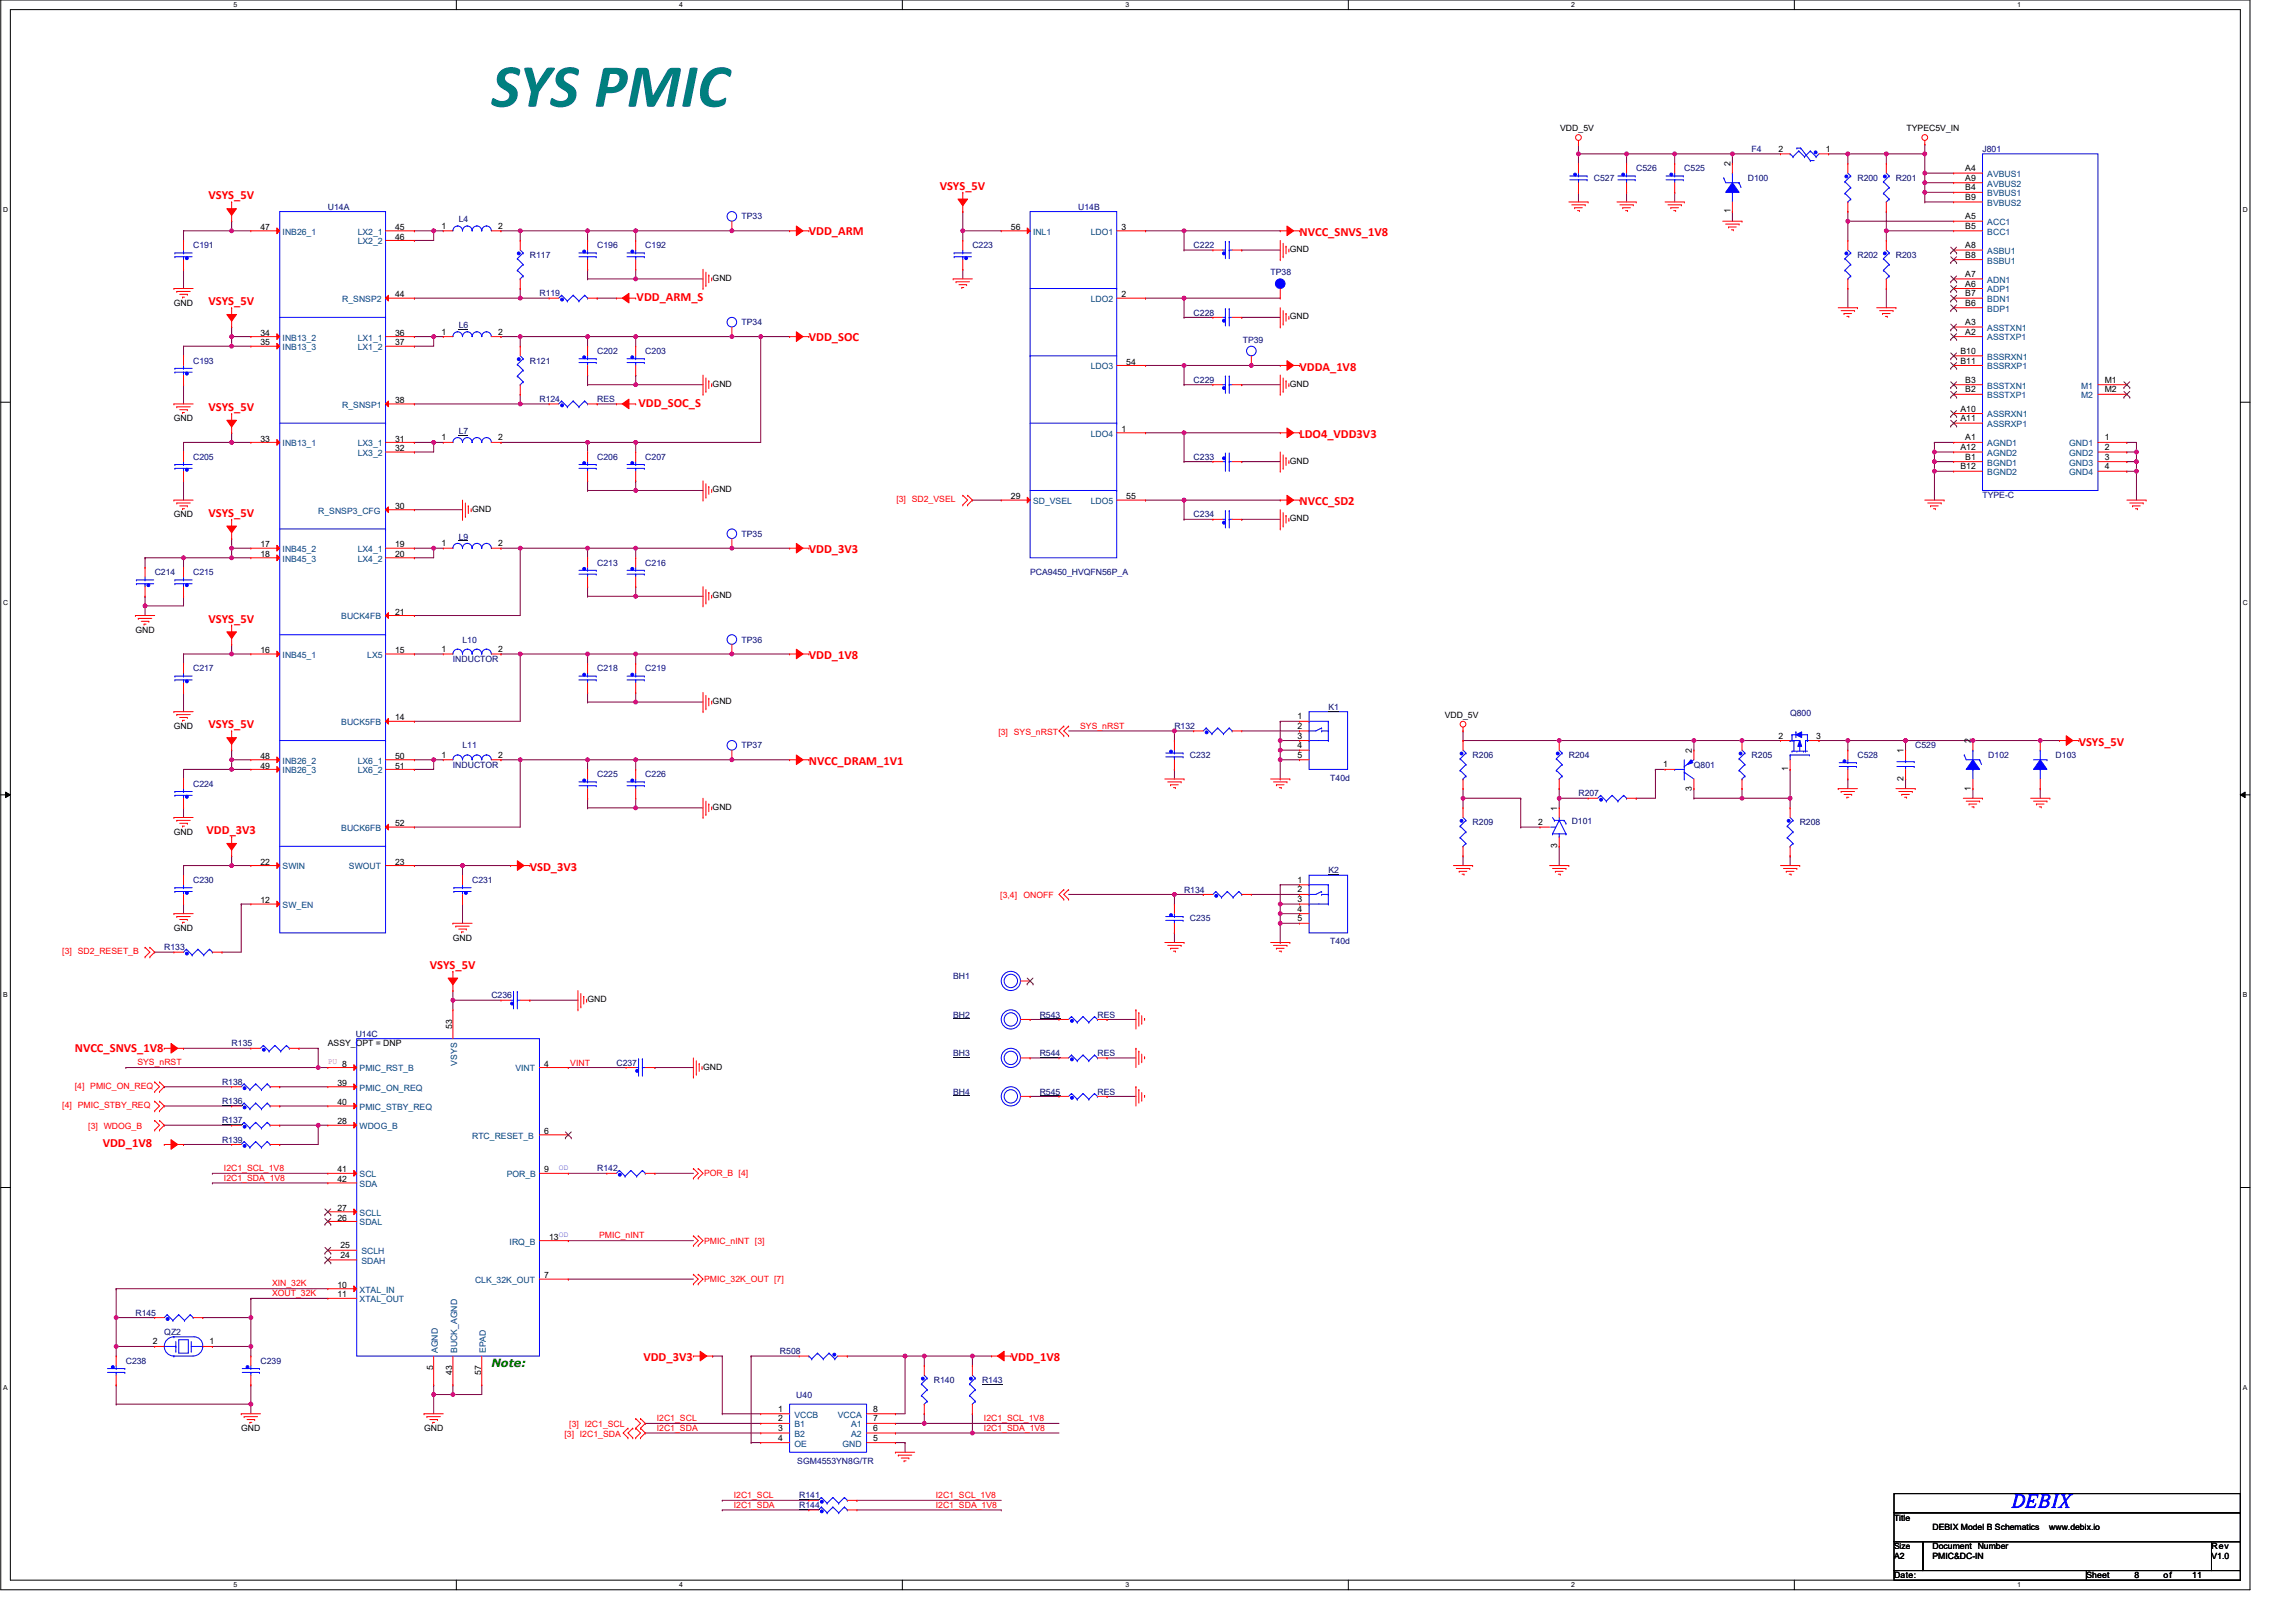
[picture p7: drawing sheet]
<svg xmlns="http://www.w3.org/2000/svg" width="297mm" height="210mm" viewBox="0 0 297 210" stroke-linecap="round" stroke-linejoin="round" font-family="sans-serif">
<defs><g id="words">
<text font-size="8" fill="#007f7f" x="63.6" y="13.8">SYS PMIC</text>
<text font-size="2.5" fill="#00f" x="260.3" y="195.1">DEBIX</text>
<g font-size="1.6" fill="#f00">
<text x="27" y="25.8">VSYS_5V</text>
<text x="121.6" y="24.6">VSYS_5V</text>
<text x="104.6" y="30.4">VDD_ARM</text>
<text x="168.1" y="30.5">NVCC_SNVS_1V8</text>
<text x="27" y="39.5">VSYS_5V</text>
<text x="82.4" y="39">VDD_ARM_S</text>
<text x="104.6" y="44.1">VDD_SOC</text>
<text x="168.1" y="48">VDDA_1V8</text>
<text x="27" y="53.2">VSYS_5V</text>
<text x="82.6" y="52.7">VDD_SOC_S</text>
<text x="168.1" y="56.7">LDO4_VDD3V3</text>
<text x="168.1" y="65.4">NVCC_SD2</text>
<text x="27" y="66.9">VSYS_5V</text>
<text x="104.6" y="71.6">VDD_3V3</text>
<text x="27" y="80.6">VSYS_5V</text>
<text x="104.6" y="85.3">VDD_1V8</text>
<text x="27" y="94.3">VSYS_5V</text>
<text x="104.6" y="99">NVCC_DRAM_1V1</text>
<text x="268.9" y="96.5">VSYS_5V</text>
<text x="26.7" y="107.9">VDD_3V3</text>
<text x="68.5" y="112.7">VSD_3V3</text>
<text x="55.6" y="125.4">VSYS_5V</text>
<text x="9.7" y="136.1">NVCC_SNVS_1V8</text>
<text x="13.3" y="148.4">VDD_1V8</text>
<text x="83.2" y="176.2">VDD_3V3</text>
<text x="130.8" y="176.2">VDD_1V8</text>
</g>
<text font-size="1.5" fill="#007f00" x="63.6" y="177">Note:</text>
<g font-size="1.1">
<text x="201.8" y="16.9">VDD_5V</text>
<text x="246.7" y="16.9">TYPEC5V_IN</text>
<text x="223.9" y="21.5" transform="rotate(-90 223.9 21.5)">2</text>
<text x="230.1" y="19.7">2</text>
<text x="236.2" y="19.7">1</text>
<text x="254.2" y="22.1">A4</text>
<text x="254.2" y="23.4">A9</text>
<text x="33.7" y="29.8">47</text>
<text x="51.1" y="29.8">45</text>
<text x="57.1" y="29.6">1</text>
<text x="64.4" y="29.6">2</text>
<text x="130.8" y="29.8">56</text>
<text x="145.1" y="29.8">3</text>
<text x="223.9" y="27.6" transform="rotate(-90 223.9 27.6)">1</text>
<text x="254.2" y="28.4">A5</text>
<text x="254.2" y="24.6">B4</text>
<text x="254.2" y="29.6">B5</text>
<text x="254.2" y="25.9">B9</text>
<text x="51.1" y="31">46</text>
<text x="166.9" y="32.6">GND</text>
<text x="254.2" y="35.8">A7</text>
<text x="254.2" y="32.1">A8</text>
<text x="254.2" y="33.4">B8</text>
<text x="22.5" y="39.6">GND</text>
<text x="51.1" y="38.5">44</text>
<text x="92.2" y="36.3">GND</text>
<text x="145.1" y="38.5">2</text>
<text x="166.9" y="41.3">GND</text>
<text x="254.2" y="37.1">A6</text>
<text x="254.2" y="39.6">B6</text>
<text x="254.2" y="38.3">B7</text>
<text x="33.7" y="43.4">34</text>
<text x="33.7" y="44.7">35</text>
<text x="51.1" y="43.4">36</text>
<text x="51.1" y="44.7">37</text>
<text x="57.1" y="43.3">1</text>
<text x="64.4" y="43.3">2</text>
<text x="145.7" y="47.2">54</text>
<text x="253.6" y="45.8">B10</text>
<text x="253.6" y="47">B11</text>
<text x="254.2" y="43.3">A2</text>
<text x="254.2" y="42.1">A3</text>
<text x="51.1" y="52.2">38</text>
<text x="92.2" y="50">GND</text>
<text x="166.9" y="50">GND</text>
<text x="253.6" y="53.3">A10</text>
<text x="254.2" y="50.8">B2</text>
<text x="254.2" y="49.5">B3</text>
<text x="272.3" y="49.5">M1</text>
<text x="272.3" y="50.8">M2</text>
<text x="22.5" y="54.5">GND</text>
<text x="33.7" y="57.1">33</text>
<text x="51.1" y="57.1">31</text>
<text x="51.1" y="58.4">32</text>
<text x="57.1" y="57">1</text>
<text x="64.4" y="57">2</text>
<text x="145.1" y="55.9">1</text>
<text x="166.9" y="60">GND</text>
<text x="253.6" y="54.5">A11</text>
<text x="253.6" y="58.2">A12</text>
<text x="254.2" y="57">A1</text>
<text x="254.2" y="59.5">B1</text>
<text x="272.3" y="57">1</text>
<text x="272.3" y="58.2">2</text>
<text x="272.3" y="59.5">3</text>
<text x="51.1" y="65.8">30</text>
<text x="92.2" y="63.7">GND</text>
<text x="130.8" y="64.6">29</text>
<text x="145.7" y="64.6">55</text>
<text x="253.6" y="60.7">B12</text>
<text x="272.3" y="60.7">4</text>
<text x="22.5" y="67">GND</text>
<text x="33.7" y="70.8">17</text>
<text x="51.1" y="70.8">19</text>
<text x="57.1" y="70.7">1</text>
<text x="61.1" y="66.2">GND</text>
<text x="64.4" y="70.7">2</text>
<text x="166.9" y="67.5">GND</text>
<text x="33.7" y="72.1">18</text>
<text x="51.1" y="72.1">20</text>
<text x="92.2" y="77.4">GND</text>
<text x="17.5" y="81.9">GND</text>
<text x="51.1" y="79.5">21</text>
<text x="33.7" y="84.5">16</text>
<text x="51.1" y="84.5">15</text>
<text x="57.1" y="84.4">1</text>
<text x="64.4" y="84.4">2</text>
<text x="22.5" y="94.3">GND</text>
<text x="51.1" y="93.2">14</text>
<text x="92.2" y="91.1">GND</text>
<text x="167.9" y="93.1">1</text>
<text x="167.9" y="94.3">2</text>
<text x="167.9" y="95.6">3</text>
<text x="186.9" y="92.9">VDD_5V</text>
<text x="230.1" y="95.6">2</text>
<text x="235" y="95.6">3</text>
<text x="33.7" y="98.2">48</text>
<text x="33.7" y="99.5">49</text>
<text x="51.1" y="98.2">50</text>
<text x="51.1" y="99.5">51</text>
<text x="57.1" y="98.1">1</text>
<text x="64.4" y="98.1">2</text>
<text x="167.9" y="96.8">4</text>
<text x="167.9" y="98.1">5</text>
<text x="215.2" y="99.3">1</text>
<text x="218.9" y="97.5" transform="rotate(-90 218.9 97.5)">2</text>
<text x="231.3" y="99.8" transform="rotate(-90 231.3 99.8)">1</text>
<text x="246.3" y="101.1" transform="rotate(-90 246.3 101.1)">2</text>
<text x="246.3" y="97.5" transform="rotate(-90 246.3 97.5)">1</text>
<text x="255" y="96.2" transform="rotate(-90 255 96.2)">2</text>
<text x="51.1" y="106.9">52</text>
<text x="92.2" y="104.8">GND</text>
<text x="199" y="106.8">2</text>
<text x="201.5" y="104.9" transform="rotate(-90 201.5 104.9)">1</text>
<text x="218.9" y="102.3" transform="rotate(-90 218.9 102.3)">3</text>
<text x="255" y="102.3" transform="rotate(-90 255 102.3)">1</text>
<text x="22.5" y="108">GND</text>
<text x="33.7" y="111.9">22</text>
<text x="51.1" y="111.9">23</text>
<text x="201.5" y="109.8" transform="rotate(-90 201.5 109.8)">3</text>
<text x="33.7" y="116.9">12</text>
<text x="167.9" y="114.2">1</text>
<text x="167.9" y="115.5">2</text>
<text x="167.9" y="116.7">3</text>
<text x="167.9" y="118">4</text>
<text x="167.9" y="119.2">5</text>
<text x="22.5" y="120.5">GND</text>
<text x="58.6" y="121.7">GND</text>
<text x="76" y="129.7">GND</text>
<text x="42.4" y="135.4">ASSY_OPT = DNP</text>
<text x="58.5" y="133.2" transform="rotate(-90 58.5 133.2)">53</text>
<text x="43.7" y="140.5">39</text>
<text x="43.7" y="143">40</text>
<text x="44.3" y="138">8</text>
<text x="70.4" y="138">4</text>
<text x="91" y="138.4">GND</text>
<text x="43.7" y="145.5">28</text>
<text x="70.4" y="146.7">6</text>
<text x="43.7" y="151.7">41</text>
<text x="43.7" y="153">42</text>
<text x="70.4" y="151.7">9</text>
<text x="43.7" y="156.7">27</text>
<text x="43.7" y="157.9">26</text>
<text x="44" y="161.5">25</text>
<text x="71" y="160.4">13</text>
<text x="43.7" y="166.7">10</text>
<text x="43.7" y="167.9">11</text>
<text x="44" y="162.8">24</text>
<text x="70.4" y="165.4">7</text>
<text x="19.8" y="174">2</text>
<text x="27.1" y="174">1</text>
<text x="56" y="177.4" transform="rotate(-90 56 177.4)">5</text>
<text x="58.5" y="178" transform="rotate(-90 58.5 178)">43</text>
<text x="62.2" y="178" transform="rotate(-90 62.2 178)">57</text>
<text x="31.2" y="185.2">GND</text>
<text x="54.9" y="185.2">GND</text>
<text x="100.7" y="182.7">1</text>
<text x="100.7" y="183.9">2</text>
<text x="100.7" y="185.2">3</text>
<text x="113" y="185.2">6</text>
<text x="113" y="183.9">7</text>
<text x="113" y="182.7">8</text>
<text x="100.7" y="186.4">4</text>
<text x="113" y="186.4">5</text>
<text x="245" y="196.8">Title</text>
<text x="245" y="200.5">Size</text>
<text x="245" y="201.8">A2</text>
<text x="250" y="200.5">Document Number</text>
<text x="250" y="201.8">PMIC&amp;DC-IN</text>
<text x="250" y="198">DEBIX Model B Schematics</text>
<text x="265.1" y="198">www.debix.io</text>
<text x="286.1" y="200.5">Rev</text>
<text x="286.1" y="201.8">V1.0</text>
<text x="245" y="204.2">Date:</text>
<text x="269.9" y="204.2">Sheet</text>
<text x="276.1" y="204.2">8</text>
<text x="279.9" y="204.2">of</text>
<text x="283.6" y="204.2">11</text>
</g>
<g font-size="1.1" fill="#00007f">
<text x="206.2" y="23.4">C527</text>
<text x="211.7" y="22.2">C526</text>
<text x="217.9" y="22.2">C525</text>
<text x="226.1" y="23.4">D100</text>
<text x="226.6" y="19.7">F4</text>
<text x="240.3" y="23.4">R200</text>
<text x="245.3" y="23.4">R201</text>
<text x="256.5" y="19.7">J801</text>
<text x="42.4" y="27.1">U14A</text>
<text x="59.3" y="28.8">L4</text>
<text x="95.9" y="28.4">TP33</text>
<text x="139.5" y="27.1">U14B</text>
<text x="25" y="32.1">C191</text>
<text x="68.5" y="33.4">R117</text>
<text x="77.3" y="32.1">C196</text>
<text x="83.5" y="32.1">C192</text>
<text x="125.8" y="32.1">C223</text>
<text x="154.4" y="32.1">C222</text>
<text x="164.4" y="35.6">TP38</text>
<text x="240.3" y="33.4">R202</text>
<text x="245.3" y="33.4">R203</text>
<text x="69.8" y="38.3">R119</text>
<text x="154.4" y="40.8">C228</text>
<text x="25" y="47.1">C193</text>
<text x="59.3" y="42.4">L6</text>
<text x="68.5" y="47.1">R121</text>
<text x="77.3" y="45.8">C202</text>
<text x="83.5" y="45.8">C203</text>
<text x="95.9" y="42.1">TP34</text>
<text x="160.8" y="44.4">TP39</text>
<text x="69.8" y="52">R124</text>
<text x="77.3" y="52">RES</text>
<text x="154.4" y="49.5">C229</text>
<text x="25" y="59.5">C205</text>
<text x="59.3" y="56.1">L7</text>
<text x="77.3" y="59.5">C206</text>
<text x="83.5" y="59.5">C207</text>
<text x="154.4" y="59.5">C233</text>
<text x="256.5" y="64.5">TYPE-C</text>
<text x="59.3" y="69.8">L9</text>
<text x="95.9" y="69.5">TP35</text>
<text x="154.4" y="67">C234</text>
<text x="20" y="74.4">C214</text>
<text x="25" y="74.4">C215</text>
<text x="77.3" y="73.2">C213</text>
<text x="83.5" y="73.2">C216</text>
<text x="133.3" y="74.4">PCA9450_HVQFN56P_A</text>
<text x="59.8" y="83.1">L10</text>
<text x="95.9" y="83.1">TP36</text>
<text x="25" y="86.9">C217</text>
<text x="58.6" y="85.6">INDUCTOR</text>
<text x="77.3" y="86.9">C218</text>
<text x="83.5" y="86.9">C219</text>
<text x="151.9" y="94.3">R132</text>
<text x="171.9" y="91.9">K1</text>
<text x="231.6" y="92.6">Q800</text>
<text x="25" y="101.8">C224</text>
<text x="58.6" y="99.3">INDUCTOR</text>
<text x="59.8" y="96.8">L11</text>
<text x="77.3" y="100.6">C225</text>
<text x="83.5" y="100.6">C226</text>
<text x="95.9" y="96.8">TP37</text>
<text x="153.9" y="98.1">C232</text>
<text x="172.1" y="101.1">T40d</text>
<text x="190.5" y="98.1">R206</text>
<text x="203" y="98.1">R204</text>
<text x="219.1" y="99.3">Q801</text>
<text x="226.6" y="98.1">R205</text>
<text x="240.3" y="98.1">C528</text>
<text x="247.8" y="96.8">C529</text>
<text x="257.2" y="98.1">D102</text>
<text x="265.9" y="98.1">D103</text>
<text x="190.5" y="106.8">R209</text>
<text x="203.3" y="106.7">D101</text>
<text x="204.2" y="103.1">R207</text>
<text x="232.8" y="106.8">R208</text>
<text x="171.9" y="113">K2</text>
<text x="25" y="114.3">C230</text>
<text x="61.1" y="114.3">C231</text>
<text x="153.2" y="115.5">R134</text>
<text x="153.9" y="119.2">C235</text>
<text x="21.3" y="123">R133</text>
<text x="172.1" y="122.2">T40d</text>
<text x="63.6" y="129.2">C236</text>
<text x="123.3" y="126.7">BH1</text>
<text x="123.3" y="131.7">BH2</text>
<text x="134.5" y="131.7">R543</text>
<text x="142" y="131.7">RES</text>
<text x="30" y="135.4">R135</text>
<text x="46" y="134.2">U14C</text>
<text x="79.8" y="137.9">C237</text>
<text x="123.3" y="136.7">BH3</text>
<text x="134.5" y="136.7">R544</text>
<text x="142" y="136.7">RES</text>
<text x="28.7" y="142.9">R136</text>
<text x="28.7" y="140.4">R138</text>
<text x="123.3" y="141.6">BH4</text>
<text x="134.5" y="141.6">R545</text>
<text x="142" y="141.6">RES</text>
<text x="28.7" y="147.9">R139</text>
<text x="28.7" y="145.4">R137</text>
<text x="77.3" y="151.6">R142</text>
<text x="17.5" y="170.3">R145</text>
<text x="21.3" y="172.8">QZ2</text>
<text x="16.3" y="176.5">C238</text>
<text x="33.7" y="176.5">C239</text>
<text x="100.9" y="175.2">R508</text>
<text x="120.8" y="179">R140</text>
<text x="127" y="179">R143</text>
<text x="103" y="181">U40</text>
<text x="103.2" y="189.4">SGM4553YN8G/TR</text>
<text x="103.4" y="193.9">R141</text>
<text x="103.4" y="195.2">R144</text>
</g>
<g font-size="1.1" fill="#003f7f">
<text x="257.1" y="22.9">AVBUS1</text>
<text x="257.1" y="29.1">ACC1</text>
<text x="257.1" y="24.1">AVBUS2</text>
<text x="257.1" y="25.4">BVBUS1</text>
<text x="257.1" y="26.6">BVBUS2</text>
<text x="36.6" y="30.4">INB26_1</text>
<text x="46.3" y="30.4">LX2_1</text>
<text x="46.3" y="31.6">LX2_2</text>
<text x="133.6" y="30.4">INL1</text>
<text x="141.1" y="30.4">LDO1</text>
<text x="257.1" y="32.9">ASBU1</text>
<text x="257.1" y="30.4">BCC1</text>
<text x="257.1" y="34.1">BSBU1</text>
<text x="44.3" y="39.1">R_SNSP2</text>
<text x="141.1" y="39.1">LDO2</text>
<text x="257.1" y="37.8">ADP1</text>
<text x="257.1" y="36.6">ADN1</text>
<text x="257.1" y="40.3">BDP1</text>
<text x="257.1" y="39.1">BDN1</text>
<text x="36.6" y="44.1">INB13_2</text>
<text x="36.6" y="45.3">INB13_3</text>
<text x="46.3" y="44.1">LX1_1</text>
<text x="46.3" y="45.3">LX1_2</text>
<text x="141.1" y="47.8">LDO3</text>
<text x="257.1" y="44.1">ASSTXP1</text>
<text x="257.1" y="42.8">ASSTXN1</text>
<text x="257.1" y="46.6">BSSRXN1</text>
<text x="257.1" y="47.8">BSSRXP1</text>
<text x="44.3" y="52.8">R_SNSP1</text>
<text x="257.1" y="51.5">BSSTXP1</text>
<text x="257.1" y="50.3">BSSTXN1</text>
<text x="269.2" y="50.3">M1</text>
<text x="269.2" y="51.5">M2</text>
<text x="36.6" y="57.8">INB13_1</text>
<text x="46.3" y="57.8">LX3_1</text>
<text x="46.3" y="59">LX3_2</text>
<text x="141.1" y="56.5">LDO4</text>
<text x="257.1" y="57.8">AGND1</text>
<text x="257.1" y="54">ASSRXN1</text>
<text x="257.1" y="55.3">ASSRXP1</text>
<text x="257.1" y="59">AGND2</text>
<text x="267.7" y="57.8">GND1</text>
<text x="267.7" y="59">GND2</text>
<text x="133.6" y="65.2">SD_VSEL</text>
<text x="141.1" y="65.2">LDO5</text>
<text x="257.1" y="60.2">BGND1</text>
<text x="257.1" y="61.5">BGND2</text>
<text x="267.7" y="60.2">GND3</text>
<text x="267.7" y="61.5">GND4</text>
<text x="36.6" y="71.5">INB45_2</text>
<text x="41.2" y="66.5">R_SNSP3_CFG</text>
<text x="46.3" y="71.5">LX4_1</text>
<text x="36.6" y="72.7">INB45_3</text>
<text x="46.3" y="72.7">LX4_2</text>
<text x="44.2" y="80.2">BUCK4FB</text>
<text x="36.6" y="85.1">INB45_1</text>
<text x="47.5" y="85.1">LX5</text>
<text x="44.2" y="93.9">BUCK5FB</text>
<text x="36.6" y="98.8">INB26_2</text>
<text x="36.6" y="100.1">INB26_3</text>
<text x="46.3" y="98.8">LX6_1</text>
<text x="46.3" y="100.1">LX6_2</text>
<text x="44.2" y="107.5">BUCK6FB</text>
<text x="36.6" y="112.5">SWIN</text>
<text x="45.1" y="112.5">SWOUT</text>
<text x="36.6" y="117.5">SW_EN</text>
<text x="59.1" y="137.9" transform="rotate(-90 59.1 137.9)">VSYS</text>
<text x="46.5" y="138.7">PMIC_RST_B</text>
<text x="46.5" y="141.1">PMIC_ON_REQ</text>
<text x="46.5" y="143.6">PMIC_STBY_REQ</text>
<text x="66.7" y="138.7">VINT</text>
<text x="46.5" y="146.1">WDOG_B</text>
<text x="61.1" y="147.4">RTC_RESET_B</text>
<text x="46.5" y="152.3">SCL</text>
<text x="46.5" y="153.6">SDA</text>
<text x="65.6" y="152.3">POR_B</text>
<text x="46.5" y="157.3">SCLL</text>
<text x="46.5" y="158.6">SDAL</text>
<text x="65.9" y="161.1">IRQ_B</text>
<text x="46.5" y="167.3">XTAL_IN</text>
<text x="46.8" y="163.5">SDAH</text>
<text x="46.8" y="162.3">SCLH</text>
<text x="61.5" y="166">CLK_32K_OUT</text>
<text x="46.5" y="168.5">XTAL_OUT</text>
<text x="56.6" y="175.1" transform="rotate(-90 56.6 175.1)">AGND</text>
<text x="59.1" y="175.1" transform="rotate(-90 59.1 175.1)">BUCK_AGND</text>
<text x="62.9" y="175.1" transform="rotate(-90 62.9 175.1)">EPAD</text>
<text x="102.8" y="183.5">VCCB</text>
<text x="102.8" y="184.7">B1</text>
<text x="102.8" y="185.9">B2</text>
<text x="108.4" y="183.5">VCCA</text>
<text x="110.1" y="185.9">A2</text>
<text x="110.1" y="184.7">A1</text>
<text x="102.8" y="187.2">OE</text>
<text x="109" y="187.2">GND</text>
</g>
<g font-size="1.1" fill="#f00">
<text x="116" y="65">[3] SD2_VSEL</text>
<text x="129.2" y="95.1">[3] SYS_nRST</text>
<text x="139.7" y="94.3">SYS_nRST</text>
<text x="129.4" y="116.3">[3,4]</text>
<text x="132.4" y="116.3">ONOFF</text>
<text x="8.1" y="123.5">[3] SD2_RESET_B</text>
<text x="17.8" y="137.8">SYS_nRST</text>
<text x="73.8" y="137.9">VINT</text>
<text x="8.1" y="143.4">[4] PMIC_STBY_REQ</text>
<text x="9.7" y="140.9">[4] PMIC_ON_REQ</text>
<text x="11.4" y="146.1">[3] WDOG_B</text>
<text x="29" y="152.8">I2C1_SDA_1V8</text>
<text x="29" y="151.5">I2C1_SCL_1V8</text>
<text x="91.1" y="152.2">POR_B [4]</text>
<text x="77.5" y="160.2">PMIC_nINT</text>
<text x="91.1" y="160.9">PMIC_nINT [3]</text>
<text x="35.2" y="166.5">XIN_32K</text>
<text x="35.2" y="167.7">XOUT_32K</text>
<text x="91.1" y="165.9">PMIC_32K_OUT [7]</text>
<text x="73" y="186">[3] I2C1_SDA</text>
<text x="73.7" y="184.7">[3] I2C1_SCL</text>
<text x="85" y="183.9">I2C1_SCL</text>
<text x="85" y="185.1">I2C1_SDA</text>
<text x="127.3" y="185.1">I2C1_SDA_1V8</text>
<text x="127.3" y="183.9">I2C1_SCL_1V8</text>
<text x="94.9" y="193.8">I2C1_SCL</text>
<text x="94.9" y="195.1">I2C1_SDA</text>
<text x="121.1" y="195.1">I2C1_SDA_1V8</text>
<text x="121.1" y="193.8">I2C1_SCL_1V8</text>
</g>
<text font-size="1" fill="#f0f" x="42.4" y="137.7">PU</text>
<g font-size="1" fill="#7f00ff">
<text x="72.3" y="151.4">OD</text>
<text x="72.3" y="160.1">OD</text>
</g>
<g font-size=".9">
<text x="30.2" y=".9">5</text>
<text x="87.9" y=".9">4</text>
<text x="145.6" y=".9">3</text>
<text x="203.3" y=".9">2</text>
<text x="261" y=".9">1</text>
<text x=".4" y="27.4">D</text>
<text x="290.2" y="27.4">D</text>
<text x=".4" y="78.3">C</text>
<text x="290.2" y="78.3">C</text>
<text x=".4" y="129.1">B</text>
<text x="290.2" y="129.1">B</text>
<text x=".4" y="179.9">A</text>
<text x="290.2" y="179.9">A</text>
<text x="30.2" y="205.4">5</text>
<text x="87.9" y="205.4">4</text>
<text x="145.6" y="205.4">3</text>
<text x="203.3" y="205.4">2</text>
<text x="261" y="205.4">1</text>
</g>
</g></defs>
<path d="M.1 0h291v205.7h-291zM1.3 1.2h288.5v203.3h-288.5z" fill="none" stroke="#000" stroke-width=".13"/>
<g fill="#fff">
<path d="M30.2 .1h.5v1h-.5z"/>
<path d="M30.2 204.6h.5v1h-.5z"/>
</g>
<path d="M59 0v1.2M59 204.5v1.2" fill="none" stroke="#000" stroke-width=".13"/>
<g fill="#fff">
<path d="M87.9 .1h.5v1h-.5z"/>
<path d="M87.9 204.6h.5v1h-.5z"/>
</g>
<path d="M116.7 0v1.2M116.7 204.5v1.2" fill="none" stroke="#000" stroke-width=".13"/>
<g fill="#fff">
<path d="M145.6 .1h.5v1h-.5z"/>
<path d="M145.6 204.6h.5v1h-.5z"/>
</g>
<path d="M174.4 0v1.2M174.4 204.5v1.2" fill="none" stroke="#000" stroke-width=".13"/>
<g fill="#fff">
<path d="M203.3 .1h.5v1h-.5z"/>
<path d="M203.3 204.6h.5v1h-.5z"/>
</g>
<path d="M232.1 0v1.2M232.1 204.5v1.2" fill="none" stroke="#000" stroke-width=".13"/>
<g fill="#fff">
<path d="M261 .1h.5v1h-.5z"/>
<path d="M261 204.6h.5v1h-.5z"/>
<path d="M.4 26.6h.7v1h-.7z"/>
<path d="M290.2 26.6h.6v1h-.6z"/>
<path d="M.4 77.5h.7v.9h-.7z"/>
<path d="M290.2 77.5h.6v.9h-.6z"/>
</g>
<path d="M.1 52.1h1.2M289.8 52.1h1.3" fill="none" stroke="#000" stroke-width=".13"/>
<g fill="#fff">
<path d="M.4 128.3h.6v1h-.6z"/>
<path d="M290.2 128.3h.5v1h-.5z"/>
</g>
<path d="M.1 102.9h1.2M.7 102.5l.6 .4-.6 .3zM289.8 102.9l.7-.4v.7zM289.8 102.9h1.3" fill="none" stroke="#000" stroke-width=".13"/>
<path d="M.7 102.5l.6 .4-.6 .3zM289.8 102.9l.7-.4v.7z" fill="#000"/>
<g fill="#fff">
<path d="M.4 179.1h.6v1h-.6z"/>
<path d="M290.1 179.1h.6v1h-.6z"/>
</g>
<path d="M.1 153.7h1.2M289.8 153.7h1.3" fill="none" stroke="#000" stroke-width=".13"/>
<path d="M53.6 29.9h.1M53.6 29.9h2.5M56.1 29.9h.1M56.1 29.9v1.2" fill="none" stroke="#7f003f" stroke-width=".13"/>
<circle cx="56.1" cy="29.9" r=".24" fill="#f0f"/>
<circle cx="56.1" cy="29.9" r=".24" fill="none" stroke="#f0f" stroke-width=".13"/>
<path d="M56.1 29.9h.1M56.1 29.9h1.2M64.8 29.9h.1M64.8 29.9h2.5M53.6 43.6h.1M53.6 43.6h2.5" fill="none" stroke="#7f003f" stroke-width=".13"/>
<circle cx="56.1" cy="43.6" r=".24" fill="#f0f"/>
<circle cx="56.1" cy="43.6" r=".24" fill="none" stroke="#f0f" stroke-width=".13"/>
<path d="M53.6 44.8h.1M53.6 52.3h.1M53.6 52.3h13.7M56.1 43.6h.1M56.1 43.6h1.2M56.1 43.6v1.2h-2.5M64.8 43.6h.1M64.8 43.6h2.5" fill="none" stroke="#7f003f" stroke-width=".13"/>
<circle cx="67.3" cy="52.3" r=".24" fill="#f0f"/>
<circle cx="67.3" cy="52.3" r=".24" fill="none" stroke="#f0f" stroke-width=".13"/>
<path d="M53.6 31.1h.1M53.6 38.6h.1M53.6 31.1h2.5M53.6 38.6h13.7" fill="none" stroke="#7f003f" stroke-width=".13"/>
<circle cx="67.3" cy="38.6" r=".24" fill="#f0f"/>
<circle cx="67.3" cy="38.6" r=".24" fill="none" stroke="#f0f" stroke-width=".13"/>
<path d="M82.2 36.1h.1M82.2 36.1h8.8" fill="none" stroke="#7f003f" stroke-width=".13"/>
<circle cx="82.2" cy="36.1" r=".24" fill="#f0f"/>
<circle cx="82.2" cy="36.1" r=".24" fill="none" stroke="#f0f" stroke-width=".13"/>
<path d="M76 34.8h.1M76 34.8v1.3M82.2 34.8h.1M82.2 29.9h.1M82.2 34.8v1.3M82.2 29.9h12.5" fill="none" stroke="#7f003f" stroke-width=".13"/>
<circle cx="94.7" cy="29.9" r=".24" fill="#f0f"/>
<circle cx="94.7" cy="29.9" r=".24" fill="none" stroke="#f0f" stroke-width=".13"/>
<circle cx="82.2" cy="29.9" r=".24" fill="#f0f"/>
<circle cx="82.2" cy="29.9" r=".24" fill="none" stroke="#f0f" stroke-width=".13"/>
<path d="M76 36.1h.1M76 29.9h.1M76 36.1h6.2M76 29.9v1.2M76 29.9h6.2M82.2 29.9h.1M82.2 29.9v1.2M82.2 43.6h.1M82.2 43.6h12.5" fill="none" stroke="#7f003f" stroke-width=".13"/>
<circle cx="94.7" cy="43.6" r=".24" fill="#f0f"/>
<circle cx="94.7" cy="43.6" r=".24" fill="none" stroke="#f0f" stroke-width=".13"/>
<circle cx="82.2" cy="43.6" r=".24" fill="#f0f"/>
<circle cx="82.2" cy="43.6" r=".24" fill="none" stroke="#f0f" stroke-width=".13"/>
<path d="M76 48.5h.1M76 49.8h.1M76 48.5v1.3M76 49.8h15M82.2 48.5h.1M82.2 49.8h.1M82.2 43.6h.1M82.2 43.6v1.2M82.2 48.5v1.3" fill="none" stroke="#7f003f" stroke-width=".13"/>
<circle cx="82.2" cy="49.8" r=".24" fill="#f0f"/>
<circle cx="82.2" cy="49.8" r=".24" fill="none" stroke="#f0f" stroke-width=".13"/>
<path d="M76 43.6h.1M76 43.6h6.2M76 43.6v1.2M53.6 98.3h.1M53.6 98.3h2.5M53.6 107h.1M53.6 107h13.7" fill="none" stroke="#7f003f" stroke-width=".13"/>
<circle cx="56.1" cy="98.3" r=".24" fill="#f0f"/>
<circle cx="56.1" cy="98.3" r=".24" fill="none" stroke="#f0f" stroke-width=".13"/>
<path d="M53.6 99.6h.1M56.1 98.3h.1M56.1 98.3h1.2M56.1 98.3v1.3h-2.5M64.8 98.3h.1M64.8 98.3h2.5M76 103.3h.1M76 103.3v1.2M82.2 103.3h.1M82.2 103.3v1.2" fill="none" stroke="#7f003f" stroke-width=".13"/>
<circle cx="82.2" cy="104.5" r=".24" fill="#f0f"/>
<circle cx="82.2" cy="104.5" r=".24" fill="none" stroke="#f0f" stroke-width=".13"/>
<path d="M82.2 70.9h.1M82.2 70.9h12.5M76 98.3h.1M76 98.3h6.2M76 98.3v1.3M82.2 98.3h.1M82.2 98.3v1.3M76 104.5h.1M76 104.5h15M82.2 104.5h.1" fill="none" stroke="#7f003f" stroke-width=".13"/>
<circle cx="94.7" cy="70.9" r=".24" fill="#f0f"/>
<circle cx="94.7" cy="70.9" r=".24" fill="none" stroke="#f0f" stroke-width=".13"/>
<circle cx="82.2" cy="70.9" r=".24" fill="#f0f"/>
<circle cx="82.2" cy="70.9" r=".24" fill="none" stroke="#f0f" stroke-width=".13"/>
<path d="M53.6 79.7h.1M53.6 70.9h.1M53.6 79.7h13.7M53.6 70.9h2.5" fill="none" stroke="#7f003f" stroke-width=".13"/>
<circle cx="56.1" cy="70.9" r=".24" fill="#f0f"/>
<circle cx="56.1" cy="70.9" r=".24" fill="none" stroke="#f0f" stroke-width=".13"/>
<g fill="none" stroke="#7f003f" stroke-width=".13">
<path d="M53.6 72.2h.1M56.1 70.9h.1M56.1 70.9h1.2M56.1 70.9v1.3h-2.5M64.8 70.9h.1M64.8 70.9h2.5M67.3 70.9h.1M67.3 70.9v8.8M76 75.9h.1M76 77.2h.1M76 75.9v1.3M76 77.2h15"/>
<path d="M82.2 75.9h.1M82.2 77.2h.1M82.2 70.9h.1M82.2 70.9v1.3M82.2 75.9v1.3"/>
</g>
<circle cx="82.2" cy="77.2" r=".24" fill="#f0f"/>
<circle cx="82.2" cy="77.2" r=".24" fill="none" stroke="#f0f" stroke-width=".13"/>
<path d="M67.3 70.9h.1M67.3 70.9h14.9M76 70.9h.1M76 70.9v1.3" fill="none" stroke="#7f003f" stroke-width=".13"/>
<circle cx="76" cy="70.9" r=".24" fill="#f0f"/>
<circle cx="76" cy="70.9" r=".24" fill="none" stroke="#f0f" stroke-width=".13"/>
<circle cx="67.3" cy="70.9" r=".24" fill="#f0f"/>
<circle cx="67.3" cy="70.9" r=".24" fill="none" stroke="#f0f" stroke-width=".13"/>
<path d="M82.2 57.3h.1M82.2 57.3h16.2" fill="none" stroke="#7f003f" stroke-width=".13"/>
<circle cx="82.2" cy="57.2" r=".24" fill="#f0f"/>
<circle cx="82.2" cy="57.2" r=".24" fill="none" stroke="#f0f" stroke-width=".13"/>
<path d="M64.8 57.3h.1M64.8 57.3h17.4M76 57.3h.1M76 57.3v1.2M82.2 57.3h.1M82.2 57.3v1.2M76 62.2h.1M76 62.2v1.3M82.2 62.2h.1M82.2 63.5h.1M82.2 62.2v1.3M82.2 63.5h8.8" fill="none" stroke="#7f003f" stroke-width=".13"/>
<circle cx="76" cy="57.2" r=".24" fill="#f0f"/>
<circle cx="76" cy="57.2" r=".24" fill="none" stroke="#f0f" stroke-width=".13"/>
<path d="M53.6 58.5h.1M53.6 57.3h.1M53.6 57.3h3.7M56.1 57.3h.1M56.1 57.3v1.2h-2.5" fill="none" stroke="#7f003f" stroke-width=".13"/>
<circle cx="56.1" cy="57.2" r=".24" fill="#f0f"/>
<circle cx="56.1" cy="57.2" r=".24" fill="none" stroke="#f0f" stroke-width=".13"/>
<path d="M82.2 84.6h.1M82.2 84.6h12.5" fill="none" stroke="#7f003f" stroke-width=".13"/>
<circle cx="94.7" cy="84.6" r=".24" fill="#f0f"/>
<circle cx="94.7" cy="84.6" r=".24" fill="none" stroke="#f0f" stroke-width=".13"/>
<circle cx="82.2" cy="84.6" r=".24" fill="#f0f"/>
<circle cx="82.2" cy="84.6" r=".24" fill="none" stroke="#f0f" stroke-width=".13"/>
<path d="M53.6 93.3h.1M53.6 84.6h.1M53.6 84.6h3.7M64.8 84.6h.1M64.8 84.6h2.5M67.3 84.6h.1M67.3 84.6v8.7h-13.7M76 89.6h.1M76 89.6v1.3M82.2 89.6h.1M82.2 89.6v1.3" fill="none" stroke="#7f003f" stroke-width=".13"/>
<circle cx="82.2" cy="90.9" r=".24" fill="#f0f"/>
<circle cx="82.2" cy="90.9" r=".24" fill="none" stroke="#f0f" stroke-width=".13"/>
<path d="M67.3 84.6h.1M67.3 84.6h14.9M76 90.9h.1M76 84.6h.1M76 90.9h15M76 84.6v1.3M82.2 90.9h.1M82.2 84.6h.1M82.2 84.6v1.3" fill="none" stroke="#7f003f" stroke-width=".13"/>
<circle cx="76" cy="84.6" r=".24" fill="#f0f"/>
<circle cx="76" cy="84.6" r=".24" fill="none" stroke="#f0f" stroke-width=".13"/>
<circle cx="67.3" cy="84.6" r=".24" fill="#f0f"/>
<circle cx="67.3" cy="84.6" r=".24" fill="none" stroke="#f0f" stroke-width=".13"/>
<path d="M30 29.9h.1M30 28.6h.1M30 29.9h2.5M30 28.6v1.3M30 99.6h.1M30 98.3h.1M30 99.6h2.5M30 98.3h2.5" fill="none" stroke="#7f003f" stroke-width=".13"/>
<circle cx="30" cy="98.3" r=".24" fill="#f0f"/>
<circle cx="30" cy="98.3" r=".24" fill="none" stroke="#f0f" stroke-width=".13"/>
<path d="M82.2 98.3h.1M82.2 98.3h12.5" fill="none" stroke="#7f003f" stroke-width=".13"/>
<circle cx="94.7" cy="98.3" r=".24" fill="#f0f"/>
<circle cx="94.7" cy="98.3" r=".24" fill="none" stroke="#f0f" stroke-width=".13"/>
<circle cx="82.2" cy="98.3" r=".24" fill="#f0f"/>
<circle cx="82.2" cy="98.3" r=".24" fill="none" stroke="#f0f" stroke-width=".13"/>
<path d="M124.6 29.9h.1M124.6 29.9h4.9" fill="none" stroke="#7f003f" stroke-width=".13"/>
<circle cx="124.6" cy="29.9" r=".24" fill="#f0f"/>
<circle cx="124.6" cy="29.9" r=".24" fill="none" stroke="#f0f" stroke-width=".13"/>
<g fill="none" stroke="#7f003f" stroke-width=".13">
<path d="M124.6 27.4h.1M124.6 27.4v2.5M148.2 29.9h.1M148.2 38.6h.1M148.2 29.9h5M148.2 38.6h5M125.8 64.7h.1M125.8 64.7h3.7M148.2 64.7h.1M148.2 64.7h17.4M153.2 67.2h.1M153.2 64.7h.1"/>
<path d="M153.2 67.2h3.7M153.2 64.7v2.5M160.6 67.2h.1M160.6 67.2h5"/>
</g>
<circle cx="153.2" cy="64.7" r=".24" fill="#f0f"/>
<circle cx="153.2" cy="64.7" r=".24" fill="none" stroke="#f0f" stroke-width=".13"/>
<path d="M153.2 29.9h.1M153.2 32.4h.1M153.2 29.9v2.5M153.2 32.4h3.7M153.2 29.9h12.4" fill="none" stroke="#7f003f" stroke-width=".13"/>
<circle cx="153.2" cy="29.9" r=".24" fill="#f0f"/>
<circle cx="153.2" cy="29.9" r=".24" fill="none" stroke="#f0f" stroke-width=".13"/>
<path d="M153.2 38.6h.1M153.2 38.6v2.5M160.6 32.4h.1M160.6 32.4h5M153.2 41.1h.1M153.2 41.1h3.7" fill="none" stroke="#7f003f" stroke-width=".13"/>
<circle cx="153.2" cy="38.6" r=".24" fill="#f0f"/>
<circle cx="153.2" cy="38.6" r=".24" fill="none" stroke="#f0f" stroke-width=".13"/>
<g fill="none" stroke="#7f003f" stroke-width=".13">
<path d="M94.7 29.9h.1M94.7 29.9h7.5M124.6 29.9h.1M124.6 34.8h.1M124.6 29.9v1.2M124.6 34.8v1.3M153.2 38.6h.1M153.2 38.6h12.4M94.7 43.6h.1M94.7 43.6h3.7M160.6 41.1h.1M160.6 41.1h5"/>
<path d="M94.7 70.9h.1M94.7 70.9h7.5M30 98.3h.1M30 98.3v1.3M94.7 84.6h.1M94.7 98.3h.1M94.7 84.6h7.5M94.7 98.3h7.5M56.1 179.2h.1M56.1 179.2v3.8M58.6 179.2h.1M58.6 179.2v1.3h-2.5"/>
<path d="M56.1 180.5h.1"/>
</g>
<circle cx="56.1" cy="180.5" r=".24" fill="#f0f"/>
<circle cx="56.1" cy="180.5" r=".24" fill="none" stroke="#f0f" stroke-width=".13"/>
<path d="M58.6 180.5h.1M58.6 180.5h3.7" fill="none" stroke="#7f003f" stroke-width=".13"/>
<circle cx="58.6" cy="180.5" r=".24" fill="#f0f"/>
<circle cx="58.6" cy="180.5" r=".24" fill="none" stroke="#f0f" stroke-width=".13"/>
<path d="M15 166.8h.1M15 166.8h27.4M15 166.8v3.7M32.5 168h.1M32.5 168h9.9M32.5 168v2.5M62.3 179.2h.1M62.3 179.2v1.3" fill="none" stroke="#7f003f" stroke-width=".13"/>
<circle cx="32.5" cy="170.5" r=".24" fill="#f0f"/>
<circle cx="32.5" cy="170.5" r=".24" fill="none" stroke="#f0f" stroke-width=".13"/>
<path d="M15 170.5h.1M15 170.5v3.7M15 170.5h5" fill="none" stroke="#7f003f" stroke-width=".13"/>
<circle cx="15" cy="170.5" r=".24" fill="#f0f"/>
<circle cx="15" cy="170.5" r=".24" fill="none" stroke="#f0f" stroke-width=".13"/>
<path d="M15 174.2h.1M15 174.2h5M26.2 170.5h.1M26.2 170.5h6.3M32.5 170.5h.1M32.5 170.5v3.7" fill="none" stroke="#7f003f" stroke-width=".13"/>
<circle cx="15" cy="174.2" r=".24" fill="#f0f"/>
<circle cx="15" cy="174.2" r=".24" fill="none" stroke="#f0f" stroke-width=".13"/>
<path d="M15 174.2h.1M15 174.2v1.3M27.5 174.2h.1M27.5 174.2h5M32.5 174.2h.1M32.5 174.2v1.3" fill="none" stroke="#7f003f" stroke-width=".13"/>
<circle cx="32.5" cy="174.2" r=".24" fill="#f0f"/>
<circle cx="32.5" cy="174.2" r=".24" fill="none" stroke="#f0f" stroke-width=".13"/>
<path d="M15 179.2h.1M15 179.2v2.5M32.5 179.2h.1M32.5 179.2v2.5" fill="none" stroke="#7f003f" stroke-width=".13"/>
<circle cx="32.5" cy="181.7" r=".24" fill="#f0f"/>
<circle cx="32.5" cy="181.7" r=".24" fill="none" stroke="#f0f" stroke-width=".13"/>
<g fill="none" stroke="#7f003f" stroke-width=".13">
<path d="M21.3 140.6h.1M21.3 143.1h.1M21.3 145.6h.1M21.3 140.6h8.7M21.3 143.1h8.7M21.3 145.6h8.7M36.2 140.6h.1M36.2 143.1h.1M36.2 145.6h.1M36.2 140.6h6.2M36.2 143.1h6.2M36.2 145.6h5"/>
<path d="M15 181.7h.1M15 181.7h17.5M32.5 181.7h.1M32.5 181.7v1.3"/>
</g>
<circle cx="41.2" cy="145.6" r=".24" fill="#f0f"/>
<circle cx="41.2" cy="145.6" r=".24" fill="none" stroke="#f0f" stroke-width=".13"/>
<g fill="none" stroke="#7f003f" stroke-width=".13">
<path d="M16.3 138.2h.1M23.7 135.7h.1M23.7 135.7h8.8M38.7 135.7h.1M38.7 135.7h2.5M41.2 135.7h.1M41.2 135.7v2.5h-24.9M23.7 148.1h.1M23.7 148.1h6.3M36.2 148.1h.1M41.2 145.6h.1M41.2 145.6v2.5h-5"/>
<path d="M41.2 145.6h1.2"/>
</g>
<circle cx="41.2" cy="138.1" r=".24" fill="#f0f"/>
<circle cx="41.2" cy="138.1" r=".24" fill="none" stroke="#f0f" stroke-width=".13"/>
<path d="M41.2 138.2h.1M41.2 138.2h1.2M58.6 128.2h.1M58.6 129.4h.1M58.6 128.2v2.5M58.6 129.4h6.2M68.5 129.4h.1M68.5 129.4h6.3" fill="none" stroke="#7f003f" stroke-width=".13"/>
<circle cx="58.6" cy="129.4" r=".24" fill="#f0f"/>
<circle cx="58.6" cy="129.4" r=".24" fill="none" stroke="#f0f" stroke-width=".13"/>
<g fill="none" stroke="#7f003f" stroke-width=".13">
<path d="M53.6 66h.1M53.6 66h6.2M76 63.5h.1M76 63.5h6.2M73.5 138.2h.1M73.5 138.2h7.5M84.7 138.2h.1M84.7 138.2h5M73.5 151.8h.1M73.5 151.8h5M84.7 151.8h.1M84.7 151.8h5"/>
<path d="M73.5 160.6h.1M73.5 160.6h16.2"/>
</g>
<circle cx="82.2" cy="63.5" r=".24" fill="#f0f"/>
<circle cx="82.2" cy="63.5" r=".24" fill="none" stroke="#f0f" stroke-width=".13"/>
<path d="M148.2 47.3h.1M148.2 47.3h13.7M153.2 47.3h.1M153.2 47.3v2.5" fill="none" stroke="#7f003f" stroke-width=".13"/>
<circle cx="153.2" cy="47.3" r=".24" fill="#f0f"/>
<circle cx="153.2" cy="47.3" r=".24" fill="none" stroke="#f0f" stroke-width=".13"/>
<path d="M161.9 47.3h.1M161.9 47.3h3.7" fill="none" stroke="#7f003f" stroke-width=".13"/>
<circle cx="161.9" cy="47.3" r=".24" fill="#f0f"/>
<circle cx="161.9" cy="47.3" r=".24" fill="none" stroke="#f0f" stroke-width=".13"/>
<path d="M148.2 56h.1M148.2 56h17.4M153.2 49.8h.1M153.2 56h.1M153.2 49.8h3.7M153.2 56v3.7M160.6 49.8h.1M160.6 49.8h5" fill="none" stroke="#7f003f" stroke-width=".13"/>
<circle cx="153.2" cy="56" r=".24" fill="#f0f"/>
<circle cx="153.2" cy="56" r=".24" fill="none" stroke="#f0f" stroke-width=".13"/>
<path d="M98.4 43.6h.1M98.4 43.6v13.7M153.2 59.7h.1M153.2 59.7h3.7M160.6 59.7h.1M160.6 59.7h5" fill="none" stroke="#7f003f" stroke-width=".13"/>
<circle cx="98.4" cy="43.6" r=".24" fill="#f0f"/>
<circle cx="98.4" cy="43.6" r=".24" fill="none" stroke="#f0f" stroke-width=".13"/>
<path d="M67.3 51h.1M67.3 52.3h.1M67.3 43.6h.1M67.3 43.6h8.7M67.3 43.6v1.2M67.3 51v1.3M67.3 52.3h3.7M98.4 43.6h.1M98.4 43.6h3.8" fill="none" stroke="#7f003f" stroke-width=".13"/>
<circle cx="76" cy="43.6" r=".24" fill="#f0f"/>
<circle cx="76" cy="43.6" r=".24" fill="none" stroke="#f0f" stroke-width=".13"/>
<circle cx="67.3" cy="43.6" r=".24" fill="#f0f"/>
<circle cx="67.3" cy="43.6" r=".24" fill="none" stroke="#f0f" stroke-width=".13"/>
<path d="M67.3 29.9h.1M67.3 37.3h.1M67.3 38.6h.1M67.3 29.9v1.2M67.3 37.3v1.3M67.3 38.6h3.7M67.3 29.9h8.7M77.3 38.6h.1M77.3 38.6h2.5M77.3 52.3h.1M77.3 52.3h2.5" fill="none" stroke="#7f003f" stroke-width=".13"/>
<circle cx="76" cy="29.9" r=".24" fill="#f0f"/>
<circle cx="76" cy="29.9" r=".24" fill="none" stroke="#f0f" stroke-width=".13"/>
<circle cx="67.3" cy="29.9" r=".24" fill="#f0f"/>
<circle cx="67.3" cy="29.9" r=".24" fill="none" stroke="#f0f" stroke-width=".13"/>
<path d="M30 43.6h.1M30 43.6h2.5" fill="none" stroke="#7f003f" stroke-width=".13"/>
<circle cx="30" cy="43.6" r=".24" fill="#f0f"/>
<circle cx="30" cy="43.6" r=".24" fill="none" stroke="#f0f" stroke-width=".13"/>
<path d="M30 43.6h.1M30 44.8h.1M30 43.6v1.2M30 44.8h2.5M67.3 98.3h.1M67.3 98.3v8.7" fill="none" stroke="#7f003f" stroke-width=".13"/>
<circle cx="67.3" cy="98.3" r=".24" fill="#f0f"/>
<circle cx="67.3" cy="98.3" r=".24" fill="none" stroke="#f0f" stroke-width=".13"/>
<path d="M67.3 98.3h.1M67.3 98.3h8.7" fill="none" stroke="#7f003f" stroke-width=".13"/>
<circle cx="76" cy="98.3" r=".24" fill="#f0f"/>
<circle cx="76" cy="98.3" r=".24" fill="none" stroke="#f0f" stroke-width=".13"/>
<path d="M53.6 112h.1M53.6 112h6.2M28.7 123.2h.1M28.7 123.2h2.5" fill="none" stroke="#7f003f" stroke-width=".13"/>
<circle cx="59.8" cy="112" r=".24" fill="#f0f"/>
<circle cx="59.8" cy="112" r=".24" fill="none" stroke="#f0f" stroke-width=".13"/>
<path d="M23.7 112h.1M30 110.8h.1M30 110.8v1.2h-6.3M59.8 117h.1M59.8 112h.1M59.8 112v1.3M59.8 117v2.5M59.8 112h6.3" fill="none" stroke="#7f003f" stroke-width=".13"/>
<circle cx="30" cy="112" r=".24" fill="#f0f"/>
<circle cx="30" cy="112" r=".24" fill="none" stroke="#f0f" stroke-width=".13"/>
<path d="M23.7 29.9h.1M23.7 29.9h6.3M30 112h.1M30 112h2.5M20 123.2h.1M20 123.2h2.5M73.5 165.5h.1M73.5 165.5h16.2" fill="none" stroke="#7f003f" stroke-width=".13"/>
<circle cx="30" cy="29.9" r=".24" fill="#f0f"/>
<circle cx="30" cy="29.9" r=".24" fill="none" stroke="#f0f" stroke-width=".13"/>
<path d="M23.7 29.9h.1M23.7 34.8h.1M23.7 29.9v1.2M23.7 34.8v2.5M23.7 44.8h.1M23.7 44.8h6.3M30 42.3h.1M30 42.3v1.3" fill="none" stroke="#7f003f" stroke-width=".13"/>
<circle cx="30" cy="44.8" r=".24" fill="#f0f"/>
<circle cx="30" cy="44.8" r=".24" fill="none" stroke="#f0f" stroke-width=".13"/>
<path d="M23.7 44.8h.1M23.7 49.8h.1M23.7 57.3h.1M23.7 44.8v1.3M23.7 49.8v2.5M23.7 57.3v1.2M23.7 57.3h8.8M30 56h.1M30 57.3h.1M30 56v1.3" fill="none" stroke="#7f003f" stroke-width=".13"/>
<circle cx="30" cy="57.2" r=".24" fill="#f0f"/>
<circle cx="30" cy="57.2" r=".24" fill="none" stroke="#f0f" stroke-width=".13"/>
<path d="M18.8 77.2h.1M18.8 77.2v1.2M23.7 62.2h.1M23.7 62.2v2.5" fill="none" stroke="#7f003f" stroke-width=".13"/>
<circle cx="18.8" cy="78.4" r=".24" fill="#f0f"/>
<circle cx="18.8" cy="78.4" r=".24" fill="none" stroke="#f0f" stroke-width=".13"/>
<path d="M18.8 78.4h.1M18.8 72.2h.1M18.8 78.4v1.3M18.8 72.2h4.9M23.7 77.2h.1M23.7 77.2v1.2h-4.9" fill="none" stroke="#7f003f" stroke-width=".13"/>
<circle cx="23.7" cy="72.2" r=".24" fill="#f0f"/>
<circle cx="23.7" cy="72.2" r=".24" fill="none" stroke="#f0f" stroke-width=".13"/>
<path d="M18.8 72.2h.1M18.8 72.2v1.2M23.7 72.2h.1M23.7 72.2v1.2M23.7 72.2h6.3M30 70.9h.1M30 70.9h2.5" fill="none" stroke="#7f003f" stroke-width=".13"/>
<circle cx="30" cy="70.9" r=".24" fill="#f0f"/>
<circle cx="30" cy="70.9" r=".24" fill="none" stroke="#f0f" stroke-width=".13"/>
<path d="M30 70.9h.1M30 72.2h.1M30 70.9v1.3M30 72.2h2.5" fill="none" stroke="#7f003f" stroke-width=".13"/>
<circle cx="30" cy="72.2" r=".24" fill="#f0f"/>
<circle cx="30" cy="72.2" r=".24" fill="none" stroke="#f0f" stroke-width=".13"/>
<path d="M30 69.7h.1M30 69.7v1.2M23.7 84.6h.1M23.7 84.6v1.3M30 83.4h.1M30 83.4v1.2h-6.3" fill="none" stroke="#7f003f" stroke-width=".13"/>
<circle cx="30" cy="84.6" r=".24" fill="#f0f"/>
<circle cx="30" cy="84.6" r=".24" fill="none" stroke="#f0f" stroke-width=".13"/>
<path d="M23.7 89.6h.1M23.7 99.6h.1M23.7 89.6v2.5M23.7 99.6h6.3M30 84.6h.1M30 97.1h.1M30 84.6h2.5M30 97.1v1.2" fill="none" stroke="#7f003f" stroke-width=".13"/>
<circle cx="30" cy="99.6" r=".24" fill="#f0f"/>
<circle cx="30" cy="99.6" r=".24" fill="none" stroke="#f0f" stroke-width=".13"/>
<g fill="none" stroke="#7f003f" stroke-width=".13">
<path d="M23.7 99.6h.1M23.7 99.6v1.2M138.2 94.6h13.7M151.9 99.6h.1M151.9 94.6h.1M151.9 99.6v1.2M165.6 95.8h.1M165.6 93.3v2.5M23.7 104.5h.1M23.7 117h.1M23.7 112h.1M23.7 104.5v1.3"/>
<path d="M23.7 112v1.3M23.7 117v1.2M31.2 117h.1M31.2 117v6.2M31.2 117h1.3"/>
</g>
<circle cx="151.9" cy="94.6" r=".24" fill="#f0f"/>
<circle cx="151.9" cy="94.6" r=".24" fill="none" stroke="#f0f" stroke-width=".13"/>
<path d="M138.2 115.7h13.7M151.9 115.7h.1M151.9 120.7h.1M151.9 120.7v1.3" fill="none" stroke="#7f003f" stroke-width=".13"/>
<circle cx="151.9" cy="115.7" r=".24" fill="#f0f"/>
<circle cx="151.9" cy="115.7" r=".24" fill="none" stroke="#f0f" stroke-width=".13"/>
<path d="M275.2 57.3h.1M275.2 57.3h1.2M276.4 57.3h.1M276.4 57.3v1.2" fill="none" stroke="#7f003f" stroke-width=".13"/>
<circle cx="276.4" cy="58.5" r=".24" fill="#f0f"/>
<circle cx="276.4" cy="58.5" r=".24" fill="none" stroke="#f0f" stroke-width=".13"/>
<path d="M275.2 58.5h.1M275.2 59.7h.1M275.2 58.5h1.2M275.2 59.7h1.2M276.4 58.5h.1M276.4 59.7h.1M276.4 58.5v2.5" fill="none" stroke="#7f003f" stroke-width=".13"/>
<circle cx="276.4" cy="61" r=".24" fill="#f0f"/>
<circle cx="276.4" cy="61" r=".24" fill="none" stroke="#f0f" stroke-width=".13"/>
<circle cx="276.4" cy="59.7" r=".24" fill="#f0f"/>
<circle cx="276.4" cy="59.7" r=".24" fill="none" stroke="#f0f" stroke-width=".13"/>
<path d="M250.3 57.3h.1M250.3 57.3h2.4M250.3 57.3v1.2M275.2 61h.1M275.2 61h1.2M276.4 61h.1M276.4 61v3.7" fill="none" stroke="#7f003f" stroke-width=".13"/>
<circle cx="250.3" cy="58.5" r=".24" fill="#f0f"/>
<circle cx="250.3" cy="58.5" r=".24" fill="none" stroke="#f0f" stroke-width=".13"/>
<path d="M250.3 58.5h.1M250.3 59.7h.1M250.3 58.5h2.4M250.3 58.5v2.5M250.3 59.7h2.4" fill="none" stroke="#7f003f" stroke-width=".13"/>
<circle cx="250.3" cy="61" r=".24" fill="#f0f"/>
<circle cx="250.3" cy="61" r=".24" fill="none" stroke="#f0f" stroke-width=".13"/>
<circle cx="250.3" cy="59.7" r=".24" fill="#f0f"/>
<circle cx="250.3" cy="59.7" r=".24" fill="none" stroke="#f0f" stroke-width=".13"/>
<g fill="none" stroke="#7f003f" stroke-width=".13">
<path d="M249 18.7h.1M249 18.7v1.2M239.1 28.6h.1M239.1 27.4h.1M239.1 28.6h13.6M239.1 27.4v1.2M244 29.9h.1M244 29.9h8.7M249 26.1h.1M249 26.1h3.7M250.3 61h.1M250.3 61h2.4"/>
<path d="M250.3 61v3.7"/>
</g>
<circle cx="239.1" cy="28.6" r=".24" fill="#f0f"/>
<circle cx="239.1" cy="28.6" r=".24" fill="none" stroke="#f0f" stroke-width=".13"/>
<path d="M239.1 28.6h.1M239.1 28.6v2.5M244 27.4h.1M244 29.9h.1M244 27.4v3.7" fill="none" stroke="#7f003f" stroke-width=".13"/>
<circle cx="244" cy="29.9" r=".24" fill="#f0f"/>
<circle cx="244" cy="29.9" r=".24" fill="none" stroke="#f0f" stroke-width=".13"/>
<path d="M239.1 19.9h.1M239.1 19.9v1.3M239.1 19.9h4.9M244 19.9h.1M244 19.9v1.3M239.1 37.3h.1M239.1 37.3v2.5M244 37.3h.1M244 37.3v2.5" fill="none" stroke="#7f003f" stroke-width=".13"/>
<circle cx="244" cy="19.9" r=".24" fill="#f0f"/>
<circle cx="244" cy="19.9" r=".24" fill="none" stroke="#f0f" stroke-width=".13"/>
<path d="M249 19.9h.1M249 19.9v2.5" fill="none" stroke="#7f003f" stroke-width=".13"/>
<circle cx="249" cy="22.4" r=".24" fill="#f0f"/>
<circle cx="249" cy="22.4" r=".24" fill="none" stroke="#f0f" stroke-width=".13"/>
<circle cx="249" cy="19.9" r=".24" fill="#f0f"/>
<circle cx="249" cy="19.9" r=".24" fill="none" stroke="#f0f" stroke-width=".13"/>
<path d="M244 19.9h.1M244 19.9h5M249 22.4h.1M249 23.6h.1M249 22.4h3.7M249 22.4v1.2M249 23.6h3.7" fill="none" stroke="#7f003f" stroke-width=".13"/>
<circle cx="249" cy="23.6" r=".24" fill="#f0f"/>
<circle cx="249" cy="23.6" r=".24" fill="none" stroke="#f0f" stroke-width=".13"/>
<path d="M249 23.6h.1M249 24.9h.1M249 23.6v1.3M249 24.9h3.7" fill="none" stroke="#7f003f" stroke-width=".13"/>
<circle cx="249" cy="24.9" r=".24" fill="#f0f"/>
<circle cx="249" cy="24.9" r=".24" fill="none" stroke="#f0f" stroke-width=".13"/>
<path d="M236.6 19.9h.1M236.6 19.9h2.5M249 24.9h.1M249 24.9v1.2" fill="none" stroke="#7f003f" stroke-width=".13"/>
<circle cx="239.1" cy="19.9" r=".24" fill="#f0f"/>
<circle cx="239.1" cy="19.9" r=".24" fill="none" stroke="#f0f" stroke-width=".13"/>
<g fill="none" stroke="#7f003f" stroke-width=".13">
<path d="M204.2 19.9h.1M204.2 18.7h.1M204.2 19.9h6.2M204.2 18.7v2.5M224.1 19.9h.1M224.1 19.9v1.3M224.1 19.9h6.2M204.2 24.9h.1M204.2 24.9v1.2M210.4 24.9h.1M210.4 24.9v1.2M216.7 24.9h.1"/>
<path d="M216.7 24.9v1.2M224.1 27.4h.1M224.1 27.4v1.2"/>
</g>
<circle cx="204.2" cy="19.9" r=".24" fill="#f0f"/>
<circle cx="204.2" cy="19.9" r=".24" fill="none" stroke="#f0f" stroke-width=".13"/>
<path d="M210.4 19.9h.1M210.4 19.9v1.3M210.4 19.9h6.3" fill="none" stroke="#7f003f" stroke-width=".13"/>
<circle cx="210.4" cy="19.9" r=".24" fill="#f0f"/>
<circle cx="210.4" cy="19.9" r=".24" fill="none" stroke="#f0f" stroke-width=".13"/>
<path d="M216.7 19.9h.1M216.7 19.9v1.3M216.7 19.9h7.4" fill="none" stroke="#7f003f" stroke-width=".13"/>
<circle cx="224.1" cy="19.9" r=".24" fill="#f0f"/>
<circle cx="224.1" cy="19.9" r=".24" fill="none" stroke="#f0f" stroke-width=".13"/>
<circle cx="216.7" cy="19.9" r=".24" fill="#f0f"/>
<circle cx="216.7" cy="19.9" r=".24" fill="none" stroke="#f0f" stroke-width=".13"/>
<path d="M231.6 99.6h.1M231.6 99.6v4.9M225.4 102.1h.1M225.4 103.3h.1M225.4 102.1v1.2M225.4 103.3h6.2M231.6 103.3h.1M255.2 102.1h.1M255.2 102.1v1.2M264 102.1h.1M264 102.1v1.2" fill="none" stroke="#7f003f" stroke-width=".13"/>
<circle cx="231.6" cy="103.3" r=".24" fill="#f0f"/>
<circle cx="231.6" cy="103.3" r=".24" fill="none" stroke="#f0f" stroke-width=".13"/>
<path d="M201.7 95.8h.1M201.7 95.8h17.4M225.4 95.8h.1M225.4 95.8h4.9M219.1 102.1h.1M219.1 103.3h.1M219.1 102.1v1.2M219.1 103.3h6.3M231.6 110.8h.1M231.6 110.8v1.2" fill="none" stroke="#7f003f" stroke-width=".13"/>
<circle cx="225.4" cy="103.3" r=".24" fill="#f0f"/>
<circle cx="225.4" cy="103.3" r=".24" fill="none" stroke="#f0f" stroke-width=".13"/>
<path d="M219.1 95.8h.1M219.1 95.8v1.3M219.1 95.8h6.3" fill="none" stroke="#7f003f" stroke-width=".13"/>
<circle cx="225.4" cy="95.8" r=".24" fill="#f0f"/>
<circle cx="225.4" cy="95.8" r=".24" fill="none" stroke="#f0f" stroke-width=".13"/>
<circle cx="219.1" cy="95.8" r=".24" fill="#f0f"/>
<circle cx="219.1" cy="95.8" r=".24" fill="none" stroke="#f0f" stroke-width=".13"/>
<path d="M201.7 102.1h.1M201.7 103.3h.1M201.7 102.1v2.4M201.7 103.3h3.8" fill="none" stroke="#7f003f" stroke-width=".13"/>
<circle cx="201.7" cy="103.3" r=".24" fill="#f0f"/>
<circle cx="201.7" cy="103.3" r=".24" fill="none" stroke="#f0f" stroke-width=".13"/>
<path d="M214.2 99.6h.1M214.2 99.6v3.7h-2.5M214.2 99.6h1.2M189.3 110.8h.1M189.3 102.1h.1M189.3 103.3h.1M189.3 103.3h7.4M189.3 102.1v2.4M189.3 110.8v1.2M201.7 109.5h.1M201.7 109.5v2.5M211.7 103.3h.1" fill="none" stroke="#7f003f" stroke-width=".13"/>
<circle cx="189.3" cy="103.3" r=".24" fill="#f0f"/>
<circle cx="189.3" cy="103.3" r=".24" fill="none" stroke="#f0f" stroke-width=".13"/>
<path d="M189.3 94.6h.1M189.3 95.8h.1M189.3 94.6v1.2M189.3 95.8h12.4" fill="none" stroke="#7f003f" stroke-width=".13"/>
<circle cx="201.7" cy="95.8" r=".24" fill="#f0f"/>
<circle cx="201.7" cy="95.8" r=".24" fill="none" stroke="#f0f" stroke-width=".13"/>
<path d="M235.3 95.8h.1M235.3 95.8h3.8M239.1 100.8h.1M239.1 100.8v1.3M246.5 100.8h.1M246.5 100.8v1.3" fill="none" stroke="#7f003f" stroke-width=".13"/>
<circle cx="239.1" cy="95.8" r=".24" fill="#f0f"/>
<circle cx="239.1" cy="95.8" r=".24" fill="none" stroke="#f0f" stroke-width=".13"/>
<path d="M246.5 95.8h.1M246.5 95.8v1.3M246.5 95.8h8.7M255.2 95.8h.1" fill="none" stroke="#7f003f" stroke-width=".13"/>
<circle cx="246.5" cy="95.8" r=".24" fill="#f0f"/>
<circle cx="246.5" cy="95.8" r=".24" fill="none" stroke="#f0f" stroke-width=".13"/>
<g fill="none" stroke="#7f003f" stroke-width=".13">
<path d="M165.6 93.3h.1M165.6 98.3h.1M165.6 97.1h.1M165.6 93.3h2.5M165.6 98.3h2.5M165.6 97.1v3.7M165.6 97.1h2.5M239.1 95.8h.1M239.1 95.8v1.3M239.1 95.8h7.4M165.6 100.8h.1M196.7 103.3h.1"/>
<path d="M196.7 107h.1M196.7 103.3v3.7M196.7 107h2.5"/>
</g>
<circle cx="165.6" cy="98.3" r=".24" fill="#f0f"/>
<circle cx="165.6" cy="98.3" r=".24" fill="none" stroke="#f0f" stroke-width=".13"/>
<path d="M165.6 95.8h.1M165.6 97.1h.1M165.6 95.8h2.5M165.6 95.8v1.3" fill="none" stroke="#7f003f" stroke-width=".13"/>
<circle cx="165.6" cy="95.8" r=".24" fill="#f0f"/>
<circle cx="165.6" cy="95.8" r=".24" fill="none" stroke="#f0f" stroke-width=".13"/>
<circle cx="165.6" cy="97.1" r=".24" fill="#f0f"/>
<circle cx="165.6" cy="97.1" r=".24" fill="none" stroke="#f0f" stroke-width=".13"/>
<path d="M151.9 94.6h.1M151.9 94.6v1.2M151.9 94.6h2.5M160.6 94.6h7.5M168.1 94.6h.1M165.6 114.5h.1M165.6 117h.1M165.6 114.5h2.5M165.6 114.5v2.5" fill="none" stroke="#7f003f" stroke-width=".13"/>
<circle cx="165.6" cy="117" r=".24" fill="#f0f"/>
<circle cx="165.6" cy="117" r=".24" fill="none" stroke="#f0f" stroke-width=".13"/>
<path d="M165.6 119.5h.1M165.6 119.5h2.5" fill="none" stroke="#7f003f" stroke-width=".13"/>
<circle cx="165.6" cy="119.5" r=".24" fill="#f0f"/>
<circle cx="165.6" cy="119.5" r=".24" fill="none" stroke="#f0f" stroke-width=".13"/>
<path d="M165.6 118.2h.1M165.6 119.5v2.5M165.6 118.2h2.5M165.6 122h.1" fill="none" stroke="#7f003f" stroke-width=".13"/>
<circle cx="165.6" cy="118.2" r=".24" fill="#f0f"/>
<circle cx="165.6" cy="118.2" r=".24" fill="none" stroke="#f0f" stroke-width=".13"/>
<g fill="none" stroke="#7f003f" stroke-width=".13">
<path d="M255.2 95.8h.1M255.2 95.8h8.8M151.9 115.7h.1M151.9 115.7v1.3M151.9 115.7h3.8M155.7 115.7h.1M161.9 115.7h6.2M165.6 119.5h.1M165.6 117h.1M165.6 118.2h.1M165.6 117v2.5M165.6 117h2.5"/>
<path d="M168.1 115.7h.1"/>
</g>
<circle cx="263.9" cy="95.8" r=".24" fill="#f0f"/>
<circle cx="263.9" cy="95.8" r=".24" fill="none" stroke="#f0f" stroke-width=".13"/>
<circle cx="255.2" cy="95.8" r=".24" fill="#f0f"/>
<circle cx="255.2" cy="95.8" r=".24" fill="none" stroke="#f0f" stroke-width=".13"/>
<g fill="none" stroke="#7f003f" stroke-width=".13">
<path d="M264 95.8h.1M264 95.8h2.4M117.1 175.5h.1M117.1 175.5h2.5M119.6 175.5h.1M119.6 175.5v1.2M83.5 184.2h.1M83.5 185.4h.1M83.5 184.2h14.9M83.5 185.4h14.9M115.8 185.4h.1M115.8 184.2h.1"/>
<path d="M115.8 184.2h3.8M115.8 185.4h10"/>
</g>
<circle cx="119.6" cy="175.5" r=".24" fill="#f0f"/>
<circle cx="119.6" cy="175.5" r=".24" fill="none" stroke="#f0f" stroke-width=".13"/>
<path d="M117.1 175.5h.1M117.1 175.5v7.5M125.8 175.5h.1M125.8 175.5v1.2" fill="none" stroke="#7f003f" stroke-width=".13"/>
<circle cx="117.1" cy="175.5" r=".24" fill="#f0f"/>
<circle cx="117.1" cy="175.5" r=".24" fill="none" stroke="#f0f" stroke-width=".13"/>
<path d="M119.6 175.5h.1M119.6 175.5h6.2M115.8 183h.1M115.8 183h1.3M125.8 185.4h.1M125.8 185.4h11.2" fill="none" stroke="#7f003f" stroke-width=".13"/>
<circle cx="125.8" cy="185.4" r=".24" fill="#f0f"/>
<circle cx="125.8" cy="185.4" r=".24" fill="none" stroke="#f0f" stroke-width=".13"/>
<g fill="none" stroke="#7f003f" stroke-width=".13">
<path d="M93.4 175.5h.1M93.4 175.5v7.5M97.2 175.5h.1M97.2 175.5h6.2M97.2 175.5v11.2M109.6 175.5h.1M109.6 175.5h7.5M125.8 175.5h.1M125.8 175.5h2.5M93.4 183h.1M93.4 183h5M97.2 186.7h.1"/>
<path d="M97.2 186.7h1.2M115.8 186.7h.1M115.8 186.7h1.3M117.1 186.7h.1M117.1 186.7v1.2M125.8 183h.1M125.8 183v2.4"/>
</g>
<circle cx="125.8" cy="175.5" r=".24" fill="#f0f"/>
<circle cx="125.8" cy="175.5" r=".24" fill="none" stroke="#f0f" stroke-width=".13"/>
<path d="M92.2 175.5h.1M92.2 175.5h1.2M119.6 183h.1M119.6 184.2h.1M119.6 183v1.2M119.6 184.2h17.4" fill="none" stroke="#7f003f" stroke-width=".13"/>
<circle cx="119.6" cy="184.2" r=".24" fill="#f0f"/>
<circle cx="119.6" cy="184.2" r=".24" fill="none" stroke="#f0f" stroke-width=".13"/>
<g fill="none" stroke="#7f003f" stroke-width=".13">
<path d="M133.3 131.9h.1M133.3 136.9h.1M133.3 131.9h3.7M133.3 136.9h3.7M143.2 131.9h.1M143.2 136.9h.1M143.2 131.9h3.8M143.2 136.9h3.8M27.5 153.1h.1M27.5 151.8h.1M27.5 153.1h14.9M27.5 151.8h14.9"/>
<path d="M133.3 141.9h.1M133.3 141.9h3.7M143.2 141.9h.1M143.2 141.9h3.8M93.4 194.2h.1M93.4 195.4h.1M93.4 194.2h11.2M93.4 195.4h11.2M110.9 194.2h.1M110.9 194.2h18.6M110.9 195.4h18.6M129.5 195.4h.1"/>
</g>
<path d="M30 28.6h.1M30 27.8v.8" fill="none" stroke="#f00" stroke-width=".13"/>
<path d="M29.3 27h1.3l-.6 .9z" fill-rule="evenodd" fill="#f00"/>
<g fill="none" stroke="#f00" stroke-width=".13">
<path d="M29.3 27h1.3l-.6 .9zM30 26.1h.1M30 26.1v1.4M91 37.3h.1M91 34.8v2.5M91.3 37h.1M91.3 35.2v1.8M91.7 35.6h.1M91.7 35.6v1M92.1 36.2h.1M92.1 36v.2M91 51h.1"/>
<path d="M91 48.5v2.5M91.3 50.7h.1M91.3 48.9v1.8M91.7 49.3h.1M91.7 49.3v1M92.1 49.9h.1M92.1 49.7v.2M102.2 70.9h.1M102.2 70.9h.8M91 105.8h.1M91 103.3v2.5M91.3 105.4h.1"/>
<path d="M91.3 103.7v1.7M91.7 104.1h.1M91.7 104.1v.9M92.1 104.7h.1M92.1 104.4v.3"/>
</g>
<path d="M103 70.3l.9 .6-.9 .7z" fill-rule="evenodd" fill="#f00"/>
<g fill="none" stroke="#f00" stroke-width=".13">
<path d="M91 78.4h.1M91 64.7h.1M91 62.2v2.5M91 75.9v2.5M91.3 78h.1M91.3 64.3h.1M91.3 62.6v1.7M91.3 76.3v1.7M91.7 76.7h.1M91.7 63h.1M91.7 63v1M91.7 76.7v1"/>
<path d="M92.1 77.3h.1M92.1 63.6h.1M92.1 63.3v.3M92.1 77v.3M103 70.3l.9 .6-.9 .7zM103.3 70.9h1.3M104.6 70.9h.1M102.2 84.6h.1M102.2 84.6h.8"/>
</g>
<path d="M103 84l.9 .6-.9 .7z" fill-rule="evenodd" fill="#f00"/>
<g fill="none" stroke="#f00" stroke-width=".13">
<path d="M124.6 27.4h.1M124.6 26.5v.9M91 92.1h.1M91 89.6v2.5M91.3 91.7h.1M91.3 90v1.7M91.7 90.4h.1M91.7 90.4v1M92.1 91h.1M92.1 90.7v.3M103 84l.9 .6-.9 .7zM103.3 84.6h1.3"/>
<path d="M104.6 84.6h.1"/>
</g>
<path d="M123.9 25.8h1.3l-.6 .8z" fill-rule="evenodd" fill="#f00"/>
<path d="M123.9 25.8h1.3l-.6 .8zM124.6 24.9h.1M124.6 24.9v1.4M102.2 98.3h.1M102.2 98.3h.8" fill="none" stroke="#f00" stroke-width=".13"/>
<path d="M103 97.7l.9 .6-.9 .6z" fill-rule="evenodd" fill="#f00"/>
<g fill="none" stroke="#f00" stroke-width=".13">
<path d="M165.6 29.9h.1M165.6 29.9h.9M165.6 68.5h.1M165.6 66v2.5M166 68.1h.1M166 66.3v1.8M166.4 66.7h.1M166.4 66.7v1M166.7 67.3h.1M166.7 67.1v.2M103 97.7l.9 .6-.9 .6zM103.3 98.3h1.3"/>
<path d="M104.6 98.3h.1"/>
</g>
<path d="M166.5 29.2l.9 .7-.9 .6z" fill-rule="evenodd" fill="#f00"/>
<path d="M166.5 29.2l.9 .7-.9 .6zM166.7 29.9h1.4M168.1 29.9h.1M165.6 64.7h.1M165.6 64.7h.9" fill="none" stroke="#f00" stroke-width=".13"/>
<path d="M166.5 64.1l.9 .6-.9 .6z" fill-rule="evenodd" fill="#f00"/>
<g fill="none" stroke="#f00" stroke-width=".13">
<path d="M123.3 36.1h.1M123.3 36.1h2.5M123.7 36.5h.1M123.7 36.5h1.7M124.1 36.8h1M124.4 37.2h.1M124.4 37.2h.3M125.1 36.8h.1M165.6 33.6h.1M165.6 31.1v2.5M165.6 39.8v2.5M166 33.2h.1"/>
<path d="M166 31.5v1.7M166.4 31.9h.1M166.4 31.9v1M166.7 32.5h.1M166.7 32.2v.3M165.6 42.3h.1M166 41.9h.1M166 40.2v1.7M166.4 40.6h.1M166.4 40.6v1M166.7 41.2h.1M166.7 40.9v.3"/>
<path d="M166.5 64.1l.9 .6-.9 .6zM166.7 64.7h1.4M168.1 64.7h.1M22.9 148.1h.8M23.7 148.1h.1M31.2 183h.1M31.2 183h2.5M31.6 183.3h.1M31.6 183.3h1.7M32 183.7h1M32.3 184.1h.1M32.3 184.1h.3"/>
<path d="M33 183.7h.1M54.9 183h.1M54.9 183h2.4M55.2 183.3h.1M55.2 183.3h1.8M55.6 183.7h1M56 184.1h.1M56 184.1h.2M56.6 183.7h.1"/>
</g>
<path d="M22.1 147.5l.9 .6-.9 .6z" fill-rule="evenodd" fill="#f00"/>
<path d="M22.9 135.7h.8M23.7 135.7h.1M21.3 148.1h.1M21.3 148.1h1.3M22.1 147.5l.9 .6-.9 .6z" fill="none" stroke="#f00" stroke-width=".13"/>
<path d="M22.1 135l.9 .7-.9 .6z" fill-rule="evenodd" fill="#f00"/>
<path d="M21.3 135.7h.1M21.3 135.7h1.3M22.1 135l.9 .7-.9 .6zM58.6 128.2h.1M58.6 127.3v.9" fill="none" stroke="#f00" stroke-width=".13"/>
<path d="M58 126.6h1.2l-.6 .8z" fill-rule="evenodd" fill="#f00"/>
<g fill="none" stroke="#f00" stroke-width=".13">
<path d="M102.2 29.9h.1M102.2 29.9h.8M58 126.6h1.2l-.6 .8zM58.6 125.7h.1M58.6 125.7v1.4M74.8 130.7h.1M74.8 128.2v2.5M75.1 130.3h.1M75.1 128.6v1.7M75.5 128.9h.1M75.5 128.9v1M75.9 129.6h.1"/>
<path d="M75.9 129.3v.3M89.7 139.4h.1M89.7 136.9v2.5M90.1 139h.1M90.1 137.3v1.7M90.5 137.7h.1M90.5 137.7v.9M90.8 138.3h.1M90.8 138v.3"/>
</g>
<path d="M103 29.2l.9 .7-.9 .6z" fill-rule="evenodd" fill="#f00"/>
<path d="M103 29.2l.9 .7-.9 .6zM103.3 29.9h1.3M104.6 29.9h.1M102.2 43.6h.1M102.2 43.6h.8" fill="none" stroke="#f00" stroke-width=".13"/>
<path d="M103 42.9l.9 .7-.9 .6z" fill-rule="evenodd" fill="#f00"/>
<g fill="none" stroke="#f00" stroke-width=".13">
<path d="M103 42.9l.9 .7-.9 .6zM103.3 43.6h1.3M104.6 43.6h.1M165.6 47.3h.1M165.6 47.3h.9M59.8 67.2h.1M59.8 64.7v2.5M60.2 66.8h.1M60.2 65.1v1.7M60.6 65.5h.1M60.6 65.5v1M61 66.1h.1"/>
<path d="M61 65.8v.3"/>
</g>
<path d="M166.5 46.7l.9 .6-.9 .6z" fill-rule="evenodd" fill="#f00"/>
<g fill="none" stroke="#f00" stroke-width=".13">
<path d="M79.8 38.6h.1M79.8 38.6h.8M165.6 51h.1M165.6 48.5v2.5M165.6 58.5v2.5M166 50.7h.1M166 48.9v1.8M166 58.9v1.7M166.4 49.3h.1M166.4 59.2h.1M166.4 49.3v1M166.4 59.2v1"/>
<path d="M166.5 46.7l.9 .6-.9 .6zM166.7 49.9h.1M166.7 59.9h.1M166.7 47.3h1.4M166.7 49.7v.2M166.7 59.6v.3M168.1 47.3h.1M165.6 61h.1M166 60.6h.1"/>
</g>
<path d="M80.5 38.6l.9-.6v1.2z" fill-rule="evenodd" fill="#f00"/>
<path d="M80.5 38.6l.9-.6v1.2zM80.9 38.6h1.3M82.2 38.6h.1M79.8 52.3h.1M79.8 52.3h.8" fill="none" stroke="#f00" stroke-width=".13"/>
<path d="M80.5 52.3l.9-.6v1.2z" fill-rule="evenodd" fill="#f00"/>
<path d="M80.5 52.3l.9-.6v1.2zM80.9 52.3h1.3M82.2 52.3h.1M66.1 112h.1M66.1 112h.8" fill="none" stroke="#f00" stroke-width=".13"/>
<path d="M66.9 111.4l.9 .6-.9 .6z" fill-rule="evenodd" fill="#f00"/>
<g fill="none" stroke="#f00" stroke-width=".13">
<path d="M30 110.8h.1M30 109.9v.9M58.6 119.5h.1M58.6 119.5h2.5M59 119.9h.1M59 119.9h1.7M66.9 111.4l.9 .6-.9 .6zM67.2 112h1.3M68.5 112h.1M59.3 120.2h1M59.7 120.6h.1M59.7 120.6h.3"/>
<path d="M60.3 120.2h.1"/>
</g>
<path d="M29.3 109.2h1.3l-.6 .8z" fill-rule="evenodd" fill="#f00"/>
<g fill="none" stroke="#f00" stroke-width=".13">
<path d="M22.5 37.3h.1M22.5 37.3h2.5M22.9 37.7h.1M22.9 37.7h1.7M23.2 38.1h1M23.6 38.5h.1M23.6 38.5h.3M24.2 38.1h.1M30 42.3h.1M30 41.4v.9M29.3 109.2h1.3l-.6 .8zM30 108.3h.1"/>
<path d="M30 108.3v1.4"/>
</g>
<path d="M29.3 40.7h1.3l-.6 .9z" fill-rule="evenodd" fill="#f00"/>
<g fill="none" stroke="#f00" stroke-width=".13">
<path d="M30 39.8h.1M30 39.8v1.4M22.5 52.3h.1M22.5 52.3h2.5M22.9 52.6h.1M22.9 52.6h1.7M23.2 53h1M23.6 53.4h.1M23.6 53.4h.3M24.2 53h.1M29.3 40.7h1.3l-.6 .9zM30 56h.1"/>
<path d="M30 55.1v.9M22.5 64.7h.1M22.5 64.7h2.5M22.9 65.1h.1M22.9 65.1h1.7M23.2 65.5h1M23.6 65.8h.1M23.6 65.8h.3M24.2 65.5h.1"/>
</g>
<path d="M29.3 54.4h1.3l-.6 .9z" fill-rule="evenodd" fill="#f00"/>
<g fill="none" stroke="#f00" stroke-width=".13">
<path d="M29.3 54.4h1.3l-.6 .9zM30 53.5h.1M30 53.5v1.4M17.5 79.7h.1M17.5 79.7h2.5M30 69.7h.1M30 68.8v.9M17.9 80h.1M17.9 80h1.7M18.3 80.4h1M18.6 80.8h.1M18.6 80.8h.3"/>
<path d="M19.3 80.4h.1"/>
</g>
<path d="M29.3 68.1h1.3l-.6 .8z" fill-rule="evenodd" fill="#f00"/>
<path d="M29.3 68.1h1.3l-.6 .8zM30 67.2h.1M30 67.2v1.4M30 83.4h.1M30 82.5v.9" fill="none" stroke="#f00" stroke-width=".13"/>
<path d="M29.3 81.8h1.3l-.6 .8z" fill-rule="evenodd" fill="#f00"/>
<g fill="none" stroke="#f00" stroke-width=".13">
<path d="M22.5 92.1h.1M22.5 92.1h2.5M22.9 92.5h.1M22.9 92.5h1.7M23.2 92.8h1M23.6 93.2h.1M23.6 93.2h.3M24.2 92.8h.1M29.3 81.8h1.3l-.6 .8zM30 80.9h.1M30 97.1h.1M30 80.9v1.4"/>
<path d="M30 96.2v.9"/>
</g>
<path d="M29.3 95.5h1.3l-.6 .8z" fill-rule="evenodd" fill="#f00"/>
<g fill="none" stroke="#f00" stroke-width=".13">
<path d="M165.6 56h.1M165.6 56h.9M29.3 95.5h1.3l-.6 .8zM30 94.6h.1M30 94.6v1.4M22.5 105.8h.1M22.5 118.2h.1M22.5 105.8h2.5M22.5 118.2h2.5M22.9 106.2h.1M22.9 118.6h.1M22.9 106.2h1.7"/>
<path d="M22.9 118.6h1.7M23.2 106.5h1M23.2 119h1M23.6 106.9h.1M23.6 119.4h.1M23.6 106.9h.3M23.6 119.4h.3M24.2 106.5h.1M24.2 119h.1"/>
</g>
<path d="M166.5 55.4l.9 .6-.9 .6z" fill-rule="evenodd" fill="#f00"/>
<g fill="none" stroke="#f00" stroke-width=".13">
<path d="M204.2 18.7h.1M204.2 18.2v.5M249 18.7h.1M249 18.2v.5M203 26.1h2.5M203.3 26.5h1.8M203.7 26.9h.1M203.7 26.9h1M204.1 27.3h.2M204.3 27.3h.1M205.1 26.5h.1M205.5 26.1h.1"/>
<path d="M209.2 26.1h2.5M209.6 26.5h1.7M209.9 26.9h.1M209.9 26.9h1M210.3 27.3h.3M210.6 27.3h.1M211.3 26.5h.1M211.7 26.1h.1M215.4 26.1h2.5M215.8 26.5h1.7M216.2 26.9h.1M216.2 26.9h1"/>
<path d="M216.5 27.3h.3M216.8 27.3h.1M217.5 26.5h.1M217.9 26.1h.1M222.9 28.6h2.5M223.3 29h1.7M223.6 29.4h.1M223.6 29.4h1M224 29.7h.3M224.3 29.7h.1M225 29h.1M225.4 28.6h.1"/>
<path d="M237.8 39.8h2.5M240.3 39.8h.1M242.8 39.8h2.5M245.3 39.8h.1M166.5 55.4l.9 .6-.9 .6zM166.7 56h1.4M168.1 56h.1M238.2 40.2h1.7M238.6 40.6h.1M238.6 40.6h1M238.9 40.9h.3M239.2 40.9h.1"/>
<path d="M239.9 40.2h.1M243.2 40.2h1.7M243.5 40.6h.1M243.5 40.6h1M243.9 40.9h.3M244.2 40.9h.1M244.9 40.2h.1M249 64.7h2.5M249.4 65.1h1.7M249.8 65.5h.1M249.8 65.5h1M250.1 65.8h.3"/>
<path d="M250.4 65.8h.1M251.1 65.1h.1M251.5 64.7h.1M275.2 64.7h2.4M275.5 65.1h1.8M275.9 65.5h.1M275.9 65.5h1M276.3 65.8h.2M276.5 65.8h.1M277.3 65.1h.1M277.6 64.7h.1M266.4 95.8h.1"/>
<path d="M266.4 95.8h.9M150.7 100.8h2.5M151.1 101.2h1.7M151.4 101.6h.1M151.4 101.6h1M151.8 101.9h.3M152.1 101.9h.1M152.8 101.2h.1M153.2 100.8h.1M164.4 100.8h2.5M164.8 101.2h1.7M165.1 101.6h.1"/>
<path d="M165.1 101.6h1M165.5 101.9h.3M165.8 101.9h.1M166.5 101.2h.1M166.9 100.8h.1M188 112h2.5M188.4 112.4h1.7M188.8 112.8h.1M188.8 112.8h1M189.1 113.1h.3M189.4 113.1h.1M190.1 112.4h.1"/>
<path d="M190.5 112h.1M200.5 112h2.5M200.9 112.4h1.7M201.2 112.8h.1M201.2 112.8h1M201.6 113.1h.2M201.8 113.1h.1M202.6 112.4h.1M203 112h.1M230.3 112h2.5M230.7 112.4h1.8M231.1 112.8h.1"/>
<path d="M231.1 112.8h1M231.5 113.1h.2M231.7 113.1h.1M232.5 112.4h.1M232.8 112h.1M254 103.3h2.5M254.4 103.7h1.7M254.7 104.1h.1M254.7 104.1h1M255.1 104.4h.3M255.4 104.4h.1M256.1 103.7h.1"/>
<path d="M256.5 103.3h.1M262.7 103.3h2.5M263.1 103.7h1.7M263.5 104.1h.1M263.5 104.1h.9M263.8 104.4h.3M264.1 104.4h.1M264.8 103.7h.1M265.2 103.3h.1M150.7 122h2.5M151.1 122.3h1.7M151.4 122.7h.1"/>
<path d="M151.4 122.7h1M151.8 123.1h.3M152.1 123.1h.1M152.8 122.3h.1M153.2 122h.1M164.4 122h2.5M164.8 122.3h1.7M165.1 122.7h.1M165.1 122.7h1M165.5 123.1h.3M165.8 123.1h.1M166.5 122.3h.1"/>
<path d="M166.9 122h.1"/>
<circle cx="204.2" cy="17.8" r=".37"/>
<circle cx="249" cy="17.8" r=".37"/>
</g>
<path d="M267.3 95.2l.9 .6-.9 .7z" fill-rule="evenodd" fill="#f00"/>
<g fill="none" stroke="#f00" stroke-width=".13">
<path d="M189.3 94.6h.1M189.3 94.1v.5M267.3 95.2l.9 .6-.9 .7zM267.6 95.8h1.3M268.9 95.8h.1M237.8 102.1h.1M237.8 102.1h2.5M238.2 102.4h.1M238.2 102.4h1.7M238.6 102.8h1M238.9 103.2h.1M238.9 103.2h.3"/>
<path d="M239.6 102.8h.1M245.3 102.1h2.5M245.7 102.4h1.7M246 102.8h.1M246 102.8h1M246.4 103.2h.3M246.7 103.2h.1M247.4 102.4h.1M247.8 102.1h.1M128.3 175.5h.1M128.3 175.5h.9M115.8 187.9h.1"/>
<path d="M115.8 187.9h2.5M116.2 188.3h.1M116.2 188.3h1.8M116.6 188.7h1M117 189.1h.1M117 189.1h.2M117.6 188.7h.1"/>
<circle cx="189.3" cy="93.7" r=".37"/>
</g>
<path d="M129 175.5l.9-.6v1.2z" fill-rule="evenodd" fill="#f00"/>
<path d="M91.3 175.5h.9M92.2 175.5h.1M129 175.5l.9-.6v1.2zM129.4 175.5h1.4M130.8 175.5h.1" fill="none" stroke="#f00" stroke-width=".13"/>
<path d="M90.6 174.9l.8 .6-.8 .6z" fill-rule="evenodd" fill="#f00"/>
<g fill="none" stroke="#f00" stroke-width=".13">
<path d="M124.6 65.3h.1M124.6 64.1h.1M124.6 64.1l.6 .6-.6 .6M125.2 64.1h.1M125.2 65.3h.1M125.2 64.1l.6 .6-.6 .6M137.6 94h.1M137.6 95.2h.1M137.6 94l-.6 .6 .6 .6M138.2 94h.1M138.2 95.2h.1M138.2 94l-.6 .6 .6 .6"/>
<path d="M137.6 115.1h.1M137.6 116.4h.1M137.6 115.1l-.6 .6 .6 .7M138.2 115.1h.1M138.2 116.4h.1M138.2 115.1l-.6 .6 .6 .7M18.8 123.8h.1M18.8 122.6h.1M18.8 122.6l.6 .6-.6 .6M19.4 122.6h.1M19.4 123.8h.1M19.4 122.6l.6 .6-.6 .6"/>
<path d="M147 130.7h.1M147 135.7h.1M147 130.7v2.5M147 135.7v2.5M147.3 131.1h.1M147.3 136h.1M147.3 131.1v1.7M147.3 136v1.8M147.7 132.4h.1M147.7 137.4h.1M147.7 131.4v1M147.7 136.4v1"/>
<path d="M148.1 131.8h.1M148.1 136.8h.1M148.1 131.8v.3M148.1 136.8v.2M20 141.3h.1M20 140h.1M20 142.5h.1M20 143.8h.1M20 146.2h.1M20 145h.1M20 140l.6 .6-.6 .7M20 142.5l.6 .6-.6 .7"/>
<path d="M20 145l.6 .6-.6 .6M20.6 140h.1M20.6 141.3h.1M20.6 143.8h.1M20.6 142.5h.1M20.6 145h.1M20.6 146.2h.1M20.6 140l.7 .6-.7 .7M20.6 142.5l.7 .6-.7 .7M20.6 145l.7 .6-.7 .6M89.7 152.5h.1M89.7 151.2h.1"/>
<path d="M89.7 159.9h.1M89.7 151.2l.6 .6-.6 .7M89.7 159.9l.6 .7-.6 .6M90.3 151.2h.1M90.3 152.5h.1M90.3 159.9h.1M90.3 151.2l.7 .6-.7 .7M90.3 159.9l.7 .7-.7 .6M147 140.6h.1M147 140.6v2.5M147.3 141h.1M147.3 141v1.8"/>
<path d="M147.7 142.4h.1M147.7 141.4v1M148.1 141.8h.1M148.1 141.8v.2M89.7 175.5h.1M89.7 161.2h.1M89.7 166.2h.1M89.7 164.9h.1M89.7 175.5h1.4M89.7 164.9l.6 .6-.6 .7M90.3 161.2h.1M90.3 164.9h.1"/>
<path d="M90.3 166.2h.1M90.3 164.9l.7 .6-.7 .7M90.6 174.9l.8 .6-.8 .6zM81.2 186.1h.1M81.2 184.8h.1M81.2 184.8l-.6 .6 .6 .7M81.9 184.8h.1M81.9 186.1h.1M81.9 184.8l-.7 .6 .7 .7M82.2 184.8h.1M82.2 183.6h.1M82.2 186.1h.1"/>
<path d="M82.2 183.6l.7 .6-.7 .6M82.2 184.8l.7 .6-.7 .7M82.9 183.6h.1M82.9 184.8h.1M82.9 186.1h.1M82.9 183.6l.6 .6-.6 .6M82.9 184.8l.6 .6-.6 .7"/>
</g>
<path d="M245 193.3h44.8v2.5h-44.8zM245 195.8h44.8v3.7h-44.8zM245 199.5h3.8v3.7h-3.8zM248.8 199.5h37.3v3.7h-37.3zM286.1 199.5h3.7v3.7h-3.7zM245 203.2h24.9v1.3h-24.9zM269.9 203.2h19.9v1.3h-19.9z" fill="none" stroke="#000" stroke-width=".13"/>
<path d="M238.7 33.5h.1M238.7 35h.1M238.7 33.5l.7 .7M238.7 35l.7 .7M239.1 36.1h.1M239.1 32.4l.3 .3M239.4 32.7h.1M239.4 34.2h.1M239.4 35.7h.1M239.4 32.7l-.7 .8M239.4 34.2l-.7 .8M239.4 35.7l-.3 .4" fill="none" stroke="#00f" stroke-width=".13"/>
<circle cx="238.9" cy="32.8" r=".19" fill="#00f"/>
<g fill="none" stroke="#00f" stroke-width=".13">
<path d="M58.6 70.9a.61 .61 0 0 1 .6-.6 .62 .62 0 0 1 .6 .6 .61 .61 0 0 1 .7-.6 .62 .62 0 0 1 .6 .6M61.1 70.9a.61 .61 0 0 1 .6-.6 .62 .62 0 0 1 .6 .6 .61 .61 0 0 1 .7-.6h-.1a.62 .62 0 0 1 .7 .6"/>
<circle cx="238.9" cy="32.8" r=".19"/>
</g>
<path d="M239.1 31.1h.1M239.1 37.3h.1M239.1 31.1v1.3M239.1 36.1v1.2" fill="none" stroke="#f00" stroke-width=".13"/>
<path d="M59.3 70h1.3h-1.3z" fill="#00007f"/>
<path d="M57.3 70.9h.1M57.3 70.9h1.3M63.6 70.9h1.2M64.8 70.9h.1" fill="none" stroke="#f00" stroke-width=".13"/>
<g fill="none" stroke="#00f" stroke-width=".13">
<path d="M169.4 113.3h4.9v7.4h-4.9zM169.4 114.5h.1M169.4 117h.1M169.4 115.7h.1M169.4 114.5h2.5M169.4 117h2.5M171 115.7h.1M171 115.4h.1M171 115.4l-.8 .3h-.8M171 115.7h.9M171.9 114.5h.1M171.9 117h.1"/>
<path d="M171.9 115.7h.1M171.9 114.5v2.5"/>
</g>
<path d="M171.9 113.1h1.3v.1h-1.3z" fill="#00007f"/>
<g fill="none" stroke="#f00" stroke-width=".13">
<path d="M57.3 29.9h.1M57.3 29.9h1.3M63.6 29.9h1.2M64.8 29.9h.1M168.1 114.5h.1M168.1 115.7h.1M168.1 117h.1M168.1 118.2h.1M168.1 119.5h.1M168.1 114.5h1.3M168.1 115.7h1.3M168.1 117h1.3"/>
<path d="M168.1 118.2h1.3M168.1 119.5h1.3"/>
</g>
<g fill="none" stroke="#00f" stroke-width=".13">
<path d="M58.6 29.9a.61 .61 0 0 1 .6-.7 .62 .62 0 0 1 .6 .7 .61 .61 0 0 1 .7-.7 .62 .62 0 0 1 .6 .7M61.1 29.9a.61 .61 0 0 1 .6-.7 .62 .62 0 0 1 .6 .7 .61 .61 0 0 1 .7-.7h-.1a.62 .62 0 0 1 .7 .7M31.6 147.7h.1M31.6 147.7l-.4 .4M31.6 147.7l.7 .8M32.3 148.5h.1M33.1 147.7h.1M33.1 147.7l-.8 .8M33.1 147.7l.7 .8M33.8 148.5h.1M34.6 147.7h.1M34.6 147.7l-.8 .8"/>
<path d="M34.6 147.7l.3 .4M34.9 148.1h.1"/>
</g>
<circle cx="31.6" cy="148.3" r=".18" fill="#00f"/>
<g fill="none" stroke="#00f" stroke-width=".13">
<path d="M209.3 23.3h2.3M209.3 22.8h2.3M210.4 23.3h.1M210.4 23.3v.3M211.6 23.3h.1M211.6 22.8h.1M21.3 174.2a1.24 1.24 0 0 0 1.2 1.3M21.3 174.2h1.4M22.5 173h.1M22.5 175.5h.1M22.5 173h2.6a1.11 1.11 0 0 1 1.1 1.2M22.5 173a1.24 1.24 0 0 0-1.2 1.3v-.1"/>
<path d="M22.7 174.9h.1M22.7 174.2h.1M22.7 173.6v1.3M23.1 173.4h1.3v1.7h-1.3zM24.7 174.9h.1M24.7 173.6v1.3M24.7 174.2h1.5M26.2 174.2a1.25 1.25 0 0 1-1.2 1.3h-2.5M26.2 174.2h.1"/>
<circle cx="31.6" cy="148.3" r=".18"/>
</g>
<path d="M30 148.1h.1M30 148.1h1.2M34.9 148.1h1.3M36.2 148.1h.1M20 174.2h.1M20 174.2h1.3M26.2 174.2h1.3M27.5 174.2h.1" fill="none" stroke="#f00" stroke-width=".13"/>
<circle cx="210" cy="22.6" r=".18" fill="#00f"/>
<g fill="none" stroke="#00f" stroke-width=".13">
<path d="M210.4 22.8h.1M210.4 22.4v.4M58.6 57.3a.61 .61 0 0 1 .6-.7 .62 .62 0 0 1 .6 .7 .61 .61 0 0 1 .7-.7 .62 .62 0 0 1 .6 .7M61.1 57.3a.61 .61 0 0 1 .6-.7 .62 .62 0 0 1 .6 .7 .61 .61 0 0 1 .7-.7h-.1a.62 .62 0 0 1 .7 .7"/>
<circle cx="210" cy="22.6" r=".18"/>
</g>
<path d="M210.4 21.2h.1M210.4 24.9h.1M210.4 21.2v1.2M210.4 23.6v1.3" fill="none" stroke="#f00" stroke-width=".13"/>
<path d="M59.3 56.3h1.3h-1.3z" fill="#00007f"/>
<path d="M57.3 57.3h.1M57.3 57.3h1.3M63.6 57.3h1.2M64.8 57.3h.1M199.2 107h.1M199.2 107h1.3M201.7 104.5h.1M201.7 109.5h.1M201.7 104.5v1.3M201.7 108.3v1.2" fill="none" stroke="#f00" stroke-width=".13"/>
<g fill="none" stroke="#00f" stroke-width=".13">
<path d="M74.9 88h2.2M74.9 87.5h2.2M76 88h.1M76 88v.4M77.1 88h.1M77.1 87.5h.1M200.6 107h.6M200.9 107.9h.1M200.9 107.9h1.7M200.9 105.8l.2 .4M201.1 106.2h.1M201.1 106.2h1.2"/>
<path d="M201.2 107h.1M201.7 106.2h.1M201.7 108.3h.1M201.7 105.8v.4M201.7 107.9v.4M201.7 106.2l-.8 1.7M201.7 106.2l.9 1.7M202.3 106.2h.1M202.3 106.2l.3 .3M202.6 107.9h.1M202.6 106.5h.1"/>
</g>
<circle cx="75.6" cy="87.3" r=".18" fill="#00f"/>
<g fill="none" stroke="#00f" stroke-width=".13">
<path d="M76 87.5h.1M76 87.1v.4M13.9 177.6h2.2M13.9 177.1h2.2M15 177.6h.1M15 177.6v.4M16.1 177.6h.1M16.1 177.1h.1"/>
<circle cx="75.6" cy="87.3" r=".18"/>
</g>
<path d="M76 85.9h.1M76 89.6h.1M76 85.9v1.2M76 88.4v1.2" fill="none" stroke="#f00" stroke-width=".13"/>
<circle cx="14.6" cy="176.9" r=".18" fill="#00f"/>
<g fill="none" stroke="#00f" stroke-width=".13">
<path d="M81.1 60.6h2.3M81.1 60.1h2.3M82.2 60.6h.1M82.2 60.6v.4M83.4 60.6h.1M83.4 60.1h.1M15 177.1h.1M15 176.7v.4"/>
<circle cx="14.6" cy="176.9" r=".18"/>
</g>
<path d="M15 175.5h.1M15 179.2h.1M15 175.5v1.2M15 178v1.2" fill="none" stroke="#f00" stroke-width=".13"/>
<circle cx="81.8" cy="59.9" r=".18" fill="#00f"/>
<g fill="none" stroke="#00f" stroke-width=".13">
<path d="M82.2 59.7v.4M82.2 60.1h.1M263.1 98.3h1.7M264 99.6h.1M264 97.1h.1M264 97.1v1.2M264 99.6v1.2M264.8 98.3h.1"/>
<circle cx="94.7" cy="28" r=".62"/>
<circle cx="81.8" cy="59.9" r=".18"/>
</g>
<path d="M94.7 29.9h.1M94.7 28.6v1.3M82.2 58.5h.1M82.2 58.5v1.2M82.2 62.2h.1M82.2 61v1.2" fill="none" stroke="#f00" stroke-width=".13"/>
<path d="M264 98.3l.8 1.3h-1.7z" fill-rule="evenodd" fill="#00f"/>
<g fill="none" stroke="#00f" stroke-width=".13">
<path d="M264 98.3l.8 1.3h-1.7zM188.9 106.9h.1M188.9 108.4h.1M188.9 106.9l.7 .8M188.9 108.4l.7 .8M189.3 109.5h.1M189.3 105.8l.3 .4M189.6 106.2h.1M189.6 107.7h.1M189.6 109.2h.1M189.6 106.2l-.7 .7M189.6 107.7l-.7 .7"/>
<path d="M189.6 109.2l-.3 .3"/>
</g>
<path d="M264 95.8h.1M264 95.8v1.3M264 102.1h.1M264 100.8v1.3" fill="none" stroke="#f00" stroke-width=".13"/>
<circle cx="189.1" cy="106.2" r=".18" fill="#00f"/>
<g fill="none" stroke="#00f" stroke-width=".13">
<path d="M201.3 98.2h.1M201.3 99.7h.1M201.3 98.2l.8 .7M201.3 99.7l.8 .7M201.7 97.1l.4 .4M202.1 97.5h.1M202.1 98.9h.1M202.1 97.5l-.8 .7M202.1 98.9l-.8 .8M201.7 100.8h.1M202.1 100.4h.1M202.1 100.4l-.4 .4"/>
<circle cx="189.1" cy="106.2" r=".18"/>
</g>
<path d="M189.3 104.5h.1M189.3 110.8h.1M189.3 104.5v1.3M189.3 109.5v1.3" fill="none" stroke="#f00" stroke-width=".13"/>
<circle cx="201.5" cy="97.5" r=".18" fill="#00f"/>
<g fill="none" stroke="#00f" stroke-width=".13">
<path d="M203.1 23.3h2.2M203.1 22.8h2.2M204.2 23.3h.1M204.2 23.3v.3M205.3 23.3h.1M205.3 22.8h.1"/>
<circle cx="201.5" cy="97.5" r=".18"/>
</g>
<path d="M201.7 95.8h.1M201.7 95.8v1.3M201.7 102.1h.1M201.7 100.8v1.3" fill="none" stroke="#f00" stroke-width=".13"/>
<circle cx="203.8" cy="22.6" r=".19" fill="#00f"/>
<g fill="none" stroke="#00f" stroke-width=".13">
<path d="M204.2 22.8h.1M204.2 22.4v.4M254.4 98.3h1.7M255.2 99.6h.1M255.2 97.1h.1M255.2 97.1v1.2M255.2 99.6v1.2M256.1 98.3h.1"/>
<circle cx="203.8" cy="22.6" r=".19"/>
<circle cx="130.8" cy="136.9" r="1.24"/>
<circle cx="130.8" cy="136.9" r=".87"/>
</g>
<path d="M204.2 21.2h.1M204.2 24.9h.1M204.2 21.2v1.2M204.2 23.6v1.3M132 136.9h1.3M133.3 136.9h.1" fill="none" stroke="#f00" stroke-width=".13"/>
<path d="M123.3 136.8h2.2" fill="none" stroke="#00007f" stroke-width=".13"/>
<path d="M255.2 98.3l.9 1.3h-1.7z" fill-rule="evenodd" fill="#00f"/>
<g fill="none" stroke="#00f" stroke-width=".13">
<path d="M36.2 27.4h13.7v93.3h-13.7zM36.2 41.1h13.7M36.2 54.8h13.7M49.9 41.1h.1M49.9 54.8h.1M36.2 68.5h13.7M49.9 68.5h.1M36.2 82.1h13.7M36.2 95.8h13.7M49.9 82.1h.1M49.9 95.8h.1M254.1 97.7h.1"/>
<path d="M254.1 97.7l.3 .6M255.2 98.3l.9 1.3h-1.7zM256.1 98.3h.1M256.1 98.3l.3 .6M36.2 109.5h13.7M49.9 109.5h.1"/>
</g>
<path d="M255.2 95.8h.1M255.2 95.8v1.3M255.2 102.1h.1M255.2 100.8v1.3" fill="none" stroke="#f00" stroke-width=".13"/>
<path d="M35.8 29.5l.4 .4-.4 .3z" fill="#f00"/>
<path d="M32.5 29.9h.1M32.5 29.9h3.7M35.8 29.5l.4 .4-.4 .3zM49.9 29.9h3.7M49.9 31.1h3.7M53.6 29.9h.1M53.6 31.1h.1" fill="none" stroke="#f00" stroke-width=".13"/>
<path d="M50.3 38.2v.8l-.4-.4z" fill="#f00"/>
<path d="M49.9 38.6h3.7M50.3 38.2v.8l-.4-.4zM53.6 38.6h.1" fill="none" stroke="#f00" stroke-width=".13"/>
<path d="M35.8 56.9l.4 .4-.4 .3z" fill="#f00"/>
<path d="M32.5 57.3h.1M32.5 57.3h3.7M35.8 56.9l.4 .4-.4 .3zM49.9 43.6h3.7M49.9 44.8h3.7M53.6 43.6h.1M53.6 44.8h.1" fill="none" stroke="#f00" stroke-width=".13"/>
<path d="M49.9 52.3l.4-.4v.7z" fill="#f00"/>
<path d="M49.9 52.3l.4-.4v.7zM49.9 52.3h3.7M53.6 52.3h.1" fill="none" stroke="#f00" stroke-width=".13"/>
<path d="M35.8 43.2l.4 .4-.4 .3z" fill="#f00"/>
<path d="M32.5 43.6h.1M32.5 43.6h3.7M35.8 43.2l.4 .4-.4 .3z" fill="none" stroke="#f00" stroke-width=".13"/>
<path d="M35.8 44.4l.4 .4-.4 .4z" fill="#f00"/>
<path d="M32.5 44.8h.1M32.5 44.8h3.7M35.8 44.4l.4 .4-.4 .4zM49.9 57.3h3.7M49.9 58.5h3.7M53.6 57.3h.1M53.6 58.5h.1" fill="none" stroke="#f00" stroke-width=".13"/>
<path d="M49.9 66l.4-.4v.7z" fill="#f00"/>
<path d="M49.9 66l.4-.4v.7zM49.9 66h3.7M53.6 66h.1" fill="none" stroke="#f00" stroke-width=".13"/>
<path d="M35.8 84.3l.4 .3-.4 .4z" fill="#f00"/>
<path d="M49.9 70.9h3.7M49.9 72.2h3.7M53.6 70.9h.1M53.6 72.2h.1M32.5 84.6h.1M32.5 84.6h3.7M35.8 84.3l.4 .3-.4 .4z" fill="none" stroke="#f00" stroke-width=".13"/>
<path d="M49.9 79.7l.4-.4v.7z" fill="#f00"/>
<path d="M49.9 79.7l.4-.4v.7zM49.9 79.7h3.7M53.6 79.7h.1" fill="none" stroke="#f00" stroke-width=".13"/>
<path d="M35.8 70.6l.4 .3-.4 .4z" fill="#f00"/>
<path d="M32.5 70.9h.1M32.5 70.9h3.7M35.8 70.6l.4 .3-.4 .4z" fill="none" stroke="#f00" stroke-width=".13"/>
<path d="M35.8 71.8l.4 .4-.4 .4z" fill="#f00"/>
<path d="M32.5 72.2h.1M32.5 72.2h3.7M35.8 71.8l.4 .4-.4 .4zM49.9 84.6h3.7M53.6 84.6h.1" fill="none" stroke="#f00" stroke-width=".13"/>
<path d="M49.9 93.3l.4-.3v.7z" fill="#f00"/>
<path d="M49.9 93.3l.4-.3v.7zM49.9 93.3h3.7M53.6 93.3h.1" fill="none" stroke="#f00" stroke-width=".13"/>
<path d="M35.8 97.9l.4 .4-.4 .4z" fill="#f00"/>
<path d="M32.5 98.3h.1M32.5 98.3h3.7M35.8 97.9l.4 .4-.4 .4z" fill="none" stroke="#f00" stroke-width=".13"/>
<path d="M35.8 99.2l.4 .4-.4 .3z" fill="#f00"/>
<path d="M32.5 99.6h.1M32.5 99.6h3.7M35.8 99.2l.4 .4-.4 .3zM49.9 99.6h3.7M49.9 98.3h3.7M53.6 98.3h.1M53.6 99.6h.1" fill="none" stroke="#f00" stroke-width=".13"/>
<path d="M49.9 107l.4-.3v.7z" fill="#f00"/>
<path d="M49.9 107l.4-.3v.7zM49.9 107h3.7M53.6 107h.1" fill="none" stroke="#f00" stroke-width=".13"/>
<path d="M35.8 111.6l.4 .4-.4 .4z" fill="#f00"/>
<path d="M32.5 112h.1M32.5 112h3.7M35.8 111.6l.4 .4-.4 .4zM49.9 112h3.7M53.6 112h.1" fill="none" stroke="#f00" stroke-width=".13"/>
<path d="M35.8 116.6l.4 .4-.4 .4z" fill="#f00"/>
<path d="M32.5 117h.1M32.5 117h3.7M35.8 116.6l.4 .4-.4 .4z" fill="none" stroke="#f00" stroke-width=".13"/>
<path d="M58.6 43.6a.61 .61 0 0 1 .6-.7 .62 .62 0 0 1 .6 .7 .61 .61 0 0 1 .7-.7 .62 .62 0 0 1 .6 .7M61.1 43.6a.61 .61 0 0 1 .6-.7 .62 .62 0 0 1 .6 .7 .61 .61 0 0 1 .7-.7h-.1a.62 .62 0 0 1 .7 .7" fill="none" stroke="#00f" stroke-width=".13"/>
<path d="M59.3 42.6h1.3v.1h-1.3z" fill="#00007f"/>
<path d="M57.3 43.6h.1M57.3 43.6h1.3M63.6 43.6h1.2M64.8 43.6h.1M94.7 70.9h.1M94.7 69.7v1.2" fill="none" stroke="#f00" stroke-width=".13"/>
<g fill="none" stroke="#00f" stroke-width=".13">
<path d="M157.3 115.4h.1M157.3 115.4l-.4 .3M157.3 115.4l.7 .7M158 116.1h.1M158.8 115.4h.1M158.8 115.4l-.8 .7M158.8 115.4l.7 .7M159.5 116.1h.1M160.3 115.4h.1M160.3 115.4l-.8 .7M160.3 115.4l.3 .3M160.6 115.7h.1"/>
<circle cx="94.7" cy="69.1" r=".62"/>
</g>
<circle cx="157.3" cy="115.9" r=".18" fill="#00f"/>
<g fill="none" stroke="#00f" stroke-width=".13">
<path d="M138.6 141.5h.1M138.6 141.5l-.4 .4M138.6 141.5l.8 .8M139.4 142.3h.1M140.1 141.5h.1M140.1 141.5l-.7 .8M140.1 141.5l.8 .8M140.9 142.3h.1M141.6 141.5h.1M141.6 141.5l-.7 .8M141.6 141.5l.4 .4M142 141.9h.1"/>
<circle cx="157.3" cy="115.9" r=".18"/>
</g>
<path d="M155.7 115.7h.1M155.7 115.7h1.2M160.6 115.7h1.3M161.9 115.7h.1" fill="none" stroke="#f00" stroke-width=".13"/>
<circle cx="138.7" cy="142.1" r=".18" fill="#00f"/>
<g fill="none" stroke="#00f" stroke-width=".13">
<path d="M81.1 74.3h2.3M81.1 73.8h2.3M82.2 74.3h.1M82.2 74.3v.4M83.4 74.3h.1M83.4 73.8h.1"/>
<circle cx="138.7" cy="142.1" r=".18"/>
</g>
<path d="M134.5 141.8h2.7" fill="none" stroke="#00007f" stroke-width=".13"/>
<path d="M137 141.9h.1M137 141.9h1.2M142 141.9h1.2M143.2 141.9h.1" fill="none" stroke="#f00" stroke-width=".13"/>
<circle cx="81.8" cy="73.6" r=".18" fill="#00f"/>
<g fill="none" stroke="#00f" stroke-width=".13">
<path d="M82.2 73.8h.1M82.2 73.4v.4M22.6 102.4h.1M22.6 102.9h.1M22.6 102.4h2.3M22.6 102.9h2.3M23.7 102.4h.1M23.7 102.1v.3"/>
<circle cx="81.8" cy="73.6" r=".18"/>
</g>
<path d="M82.2 72.2h.1M82.2 75.9h.1M82.2 72.2v1.2M82.2 74.7v1.2" fill="none" stroke="#f00" stroke-width=".13"/>
<circle cx="24.2" cy="103.1" r=".18" fill="#00f"/>
<g fill="none" stroke="#00f" stroke-width=".13">
<path d="M231.6 95.8h.1M231.6 97.7h.1M231.6 95.8h1.2M231.6 97.7v.6M231.6 97.7h2.5M232.1 95.8h.1M232.1 95.8v1.4M232.8 95.8h.1M232.8 96.5h.1M232.8 95.8v.5M232.8 96.5v.7M233.6 97.2h.1"/>
<path d="M233.6 95.8v1.4M233.8 95.8h.1M233.8 95.8h.3M234.1 97.7h.1M23.7 102.9h.1M23.7 102.9v.4"/>
<circle cx="24.2" cy="103.1" r=".18"/>
</g>
<path d="M23.7 104.5h.1M23.7 100.8h.1M23.7 100.8v1.3M23.7 103.3v1.2" fill="none" stroke="#f00" stroke-width=".13"/>
<path d="M232.8 95.8l.3 .8h-.5z" fill="#00f"/>
<path d="M231.8 97.2h.1M231.8 97.2h.5M232.5 97.2h.1M232.5 97.2h.7M232.8 95.8l.3 .8h-.5zM233.3 97.2h.1M233.3 97.2h.5" fill="none" stroke="#00f" stroke-width=".13"/>
<path d="M232.3 95.1l.8-.4v.8z" fill="#00f"/>
<g fill="none" stroke="#00f" stroke-width=".13">
<path d="M22.6 75.1h.1M22.6 75.5h.1M22.6 75.1h2.3M22.6 75.5h2.3M23.7 75.1h.1M23.7 74.7v.4M231.8 95.1h.1M231.8 95.8h.1M231.8 95.1h.5M231.8 95.1v.7M232.3 95.1l.8-.4v.8zM232.3 94.7h.1"/>
<path d="M232.3 94.7v.8M233.1 95.1h.1M233.1 95.1h.7M233.6 95.8h.1M233.8 95.1h.1M233.8 95.1v.7h-.2"/>
</g>
<path d="M230.3 95.8h.1M230.3 95.8h1.3M231.6 99.6h.1M231.6 98.3v1.3M234.1 95.8h1.2M235.3 95.8h.1" fill="none" stroke="#f00" stroke-width=".13"/>
<circle cx="24.2" cy="75.7" r=".18" fill="#00f"/>
<g fill="none" stroke="#00f" stroke-width=".13">
<path d="M23.7 75.5h.1M23.7 75.5v.4M188.9 98.2h.1M188.9 99.7h.1M188.9 98.2l.7 .7M188.9 99.7l.7 .7M189.3 97.1l.3 .4M189.6 97.5h.1M189.6 98.9h.1M189.6 97.5l-.7 .7M189.6 98.9l-.7 .8M189.3 100.8h.1"/>
<path d="M189.6 100.4h.1M189.6 100.4l-.3 .4"/>
<circle cx="24.2" cy="75.7" r=".18"/>
</g>
<path d="M23.7 77.2h.1M23.7 73.4h.1M23.7 73.4v1.3M23.7 75.9v1.3" fill="none" stroke="#f00" stroke-width=".13"/>
<circle cx="189.1" cy="97.5" r=".18" fill="#00f"/>
<g fill="none" stroke="#00f" stroke-width=".13">
<path d="M74.9 33.2h2.2M74.9 32.7h2.2M76 33.2h.1M76 33.2v.4M77.1 33.2h.1M77.1 32.7h.1"/>
<circle cx="189.1" cy="97.5" r=".18"/>
</g>
<path d="M189.3 95.8h.1M189.3 95.8v1.3M189.3 102.1h.1M189.3 100.8v1.3" fill="none" stroke="#f00" stroke-width=".13"/>
<circle cx="75.6" cy="32.5" r=".18" fill="#00f"/>
<g fill="none" stroke="#00f" stroke-width=".13">
<path d="M76 32.7h.1M76 32.4v.3M104.6 175.5h.1M104.6 175.5l.4 .4M105 175.9h.1M105.8 175.1h.1M105.8 175.1l.7 .8M105.8 175.1l-.8 .8M106.5 175.9h.1M107.3 175.1h.1M107.3 175.1l.7 .8M107.3 175.1l-.8 .8"/>
<path d="M108 175.9h.1M108.4 175.5l-.4 .4"/>
<circle cx="75.6" cy="32.5" r=".18"/>
</g>
<path d="M76 31.1h.1M76 34.8h.1M76 31.1v1.3M76 33.6v1.2" fill="none" stroke="#f00" stroke-width=".13"/>
<circle cx="107.9" cy="175.3" r=".18" fill="#00f"/>
<g fill="none" stroke="#00f" stroke-width=".13">
<path d="M24.1 122.8h.1M24.1 122.8l-.4 .4M24.1 122.8l.8 .8M24.9 123.6h.1M25.6 122.8h.1M25.6 122.8l-.7 .8M25.6 122.8l.8 .8M26.4 123.6h.1M27.1 122.8h.1M27.1 122.8l-.7 .8M27.1 122.8l.4 .4M27.5 123.2h.1"/>
<circle cx="107.9" cy="175.3" r=".18"/>
</g>
<path d="M103.4 175.5h.1M103.4 175.5h1.2M108.4 175.5h1.2M109.6 175.5h.1" fill="none" stroke="#f00" stroke-width=".13"/>
<circle cx="24.2" cy="123.4" r=".18" fill="#00f"/>
<g fill="none" stroke="#00f" stroke-width=".13">
<path d="M80.1 151.5h.1M80.1 151.5l-.3 .3M80.1 151.5l.8 .7M80.9 152.2h.1M81.6 151.5h.1M81.6 151.5l-.7 .7M81.6 151.5l.8 .7M82.4 152.2h.1M83.1 151.5h.1M83.1 151.5l-.7 .7M83.1 151.5l.4 .3M83.5 151.8h.1"/>
<circle cx="24.2" cy="123.4" r=".18"/>
</g>
<path d="M22.5 123.2h.1M22.5 123.2h1.2M27.5 123.2h1.2M28.7 123.2h.1" fill="none" stroke="#f00" stroke-width=".13"/>
<circle cx="80.2" cy="152" r=".18" fill="#00f"/>
<g fill="none" stroke="#00f" stroke-width=".13">
<path d="M138.6 131.6h.1M138.6 131.6l-.4 .3M138.6 131.6l.8 .7M139.4 132.3h.1M140.1 131.6h.1M140.1 131.6l-.7 .7M140.1 131.6l.8 .7M140.9 132.3h.1M141.6 131.6h.1M141.6 131.6l-.7 .7M141.6 131.6l.4 .3M142 131.9h.1"/>
<circle cx="80.2" cy="152" r=".18"/>
</g>
<path d="M78.5 151.8h.1M78.5 151.8h1.3M83.5 151.8h1.2M84.7 151.8h.1" fill="none" stroke="#f00" stroke-width=".13"/>
<circle cx="138.7" cy="132.1" r=".18" fill="#00f"/>
<circle cx="138.7" cy="132.1" r=".18" fill="none" stroke="#00f" stroke-width=".13"/>
<path d="M134.5 131.8h2.7" fill="none" stroke="#00007f" stroke-width=".13"/>
<path d="M137 131.9h.1M137 131.9h1.2M142 131.9h1.2M143.2 131.9h.1" fill="none" stroke="#f00" stroke-width=".13"/>
<circle cx="165.6" cy="36.7" r=".62" fill="#00f"/>
<g fill="none" stroke="#00f" stroke-width=".13">
<path d="M243.7 23.5h.1M243.7 25h.1M243.7 23.5l.7 .8M243.7 25l.7 .8M244 26.1h.1M244 22.4l.4 .4M244.4 22.8h.1M244.4 24.3h.1M244.4 25.8h.1M244.4 22.8l-.7 .7M244.4 24.3l-.7 .7M244.4 25.8l-.4 .3"/>
<circle cx="165.6" cy="36.7" r=".62"/>
</g>
<path d="M165.6 38.6h.1M165.6 37.3v1.3" fill="none" stroke="#f00" stroke-width=".13"/>
<circle cx="243.8" cy="22.8" r=".18" fill="#00f"/>
<g fill="none" stroke="#00f" stroke-width=".13">
<path d="M158.5 40h.1M158.5 40v2.2M159 40h.1M159 40v2.2M159 41.1h.1M159 41.1h.4"/>
<circle cx="243.8" cy="22.8" r=".18"/>
</g>
<path d="M244 21.2h.1M244 27.4h.1M244 21.2v1.2M244 26.1v1.3" fill="none" stroke="#f00" stroke-width=".13"/>
<circle cx="158.3" cy="41.5" r=".18" fill="#00f"/>
<g fill="none" stroke="#00f" stroke-width=".13">
<path d="M158.2 41.1h.3M158.5 41.1h.1M158.5 48.7h.1M158.5 48.7v2.2M159 48.7h.1M159 49.8h.1M159 48.7v2.2M159 49.8h.4"/>
<circle cx="158.3" cy="41.5" r=".18"/>
</g>
<path d="M156.9 41.1h.1M156.9 41.1h1.3M159.4 41.1h1.2M160.6 41.1h.1" fill="none" stroke="#f00" stroke-width=".13"/>
<circle cx="158.3" cy="50.2" r=".18" fill="#00f"/>
<g fill="none" stroke="#00f" stroke-width=".13">
<path d="M74.9 46.9h2.2M74.9 46.4h2.2M76 46.9h.1M76 46.9v.4M77.1 46.9h.1M77.1 46.4h.1M158.2 49.8h.3M158.5 49.8h.1M58.6 98.3a.61 .61 0 0 1 .6-.6 .62 .62 0 0 1 .6 .6 .61 .61 0 0 1 .7-.6 .62 .62 0 0 1 .6 .6M61.1 98.3a.61 .61 0 0 1 .6-.6 .62 .62 0 0 1 .6 .6 .61 .61 0 0 1 .7-.6h-.1a.62 .62 0 0 1 .7 .6"/>
<circle cx="158.3" cy="50.2" r=".18"/>
</g>
<path d="M156.9 49.8h.1M156.9 49.8h1.3M159.4 49.8h1.2M160.6 49.8h.1M57.3 98.3h.1M57.3 98.3h1.3M63.6 98.3h1.2M64.8 98.3h.1" fill="none" stroke="#f00" stroke-width=".13"/>
<circle cx="75.6" cy="46.2" r=".18" fill="#00f"/>
<g fill="none" stroke="#00f" stroke-width=".13">
<path d="M76 46.4h.1M76 46.1v.3M119.2 179.1h.1M119.2 179.1l.8 .7M119.6 178l.4 .4M120 178.4h.1M120 179.8h.1M120 178.4l-.8 .7M120 179.8l-.8 .8M119.2 180.6h.1M119.2 180.6l.8 .7M119.6 181.7h.1"/>
<path d="M120 181.3h.1M120 181.3l-.4 .4"/>
<circle cx="75.6" cy="46.2" r=".18"/>
</g>
<path d="M76 44.8h.1M76 48.5h.1M76 44.8v1.3M76 47.3v1.2" fill="none" stroke="#f00" stroke-width=".13"/>
<circle cx="119.4" cy="178.4" r=".18" fill="#00f"/>
<g fill="none" stroke="#00f" stroke-width=".13">
<path d="M81.1 101.7h2.3M81.1 101.2h2.3M82.2 101.7h.1M82.2 101.7v.4M83.4 101.7h.1M83.4 101.2h.1"/>
<circle cx="119.4" cy="178.4" r=".18"/>
</g>
<path d="M119.6 176.7h.1M119.6 176.7v1.3M119.6 183h.1M119.6 181.7v1.3" fill="none" stroke="#f00" stroke-width=".13"/>
<circle cx="81.8" cy="101" r=".18" fill="#00f"/>
<g fill="none" stroke="#00f" stroke-width=".13">
<path d="M238.7 23.5h.1M238.7 25h.1M238.7 23.5l.7 .8M238.7 25l.7 .8M239.1 26.1h.1M239.1 22.4l.3 .4M239.4 22.8h.1M239.4 24.3h.1M239.4 25.8h.1M239.4 22.8l-.7 .7M239.4 24.3l-.7 .7M239.4 25.8l-.3 .3"/>
<path d="M82.2 101.2h.1M82.2 100.8v.4"/>
<circle cx="81.8" cy="101" r=".18"/>
</g>
<path d="M82.2 99.6h.1M82.2 99.6v1.2M82.2 103.3h.1M82.2 102.1v1.2" fill="none" stroke="#f00" stroke-width=".13"/>
<circle cx="238.9" cy="22.8" r=".19" fill="#00f"/>
<g fill="none" stroke="#00f" stroke-width=".13">
<path d="M158.5 66.1h.1M158.5 66.1v2.2M159 66.1h.1M159 67.2h.1M159 66.1v2.2M159 67.2h.4"/>
<circle cx="238.9" cy="22.8" r=".19"/>
<circle cx="161.9" cy="45.4" r=".62"/>
<circle cx="94.7" cy="96.5" r=".62"/>
</g>
<path d="M239.1 21.2h.1M239.1 27.4h.1M239.1 21.2v1.2M239.1 26.1v1.3M161.9 47.3h.1M161.9 46.1v1.2M94.7 98.3h.1M94.7 97.1v1.2" fill="none" stroke="#f00" stroke-width=".13"/>
<circle cx="158.3" cy="67.6" r=".18" fill="#00f"/>
<g fill="none" stroke="#00f" stroke-width=".13">
<path d="M158.2 67.2h.3M158.5 67.2h.1M138.6 136.5h.1M138.6 136.5l-.4 .4M138.6 136.5l.8 .8M139.4 137.3h.1M140.1 136.5h.1M140.1 136.5l-.7 .8M140.1 136.5l.8 .8M140.9 137.3h.1M141.6 136.5h.1M141.6 136.5l-.7 .8"/>
<path d="M141.6 136.5l.4 .4M142 136.9h.1"/>
<circle cx="158.3" cy="67.6" r=".18"/>
</g>
<path d="M156.9 67.2h.1M156.9 67.2h1.3M159.4 67.2h1.2M160.6 67.2h.1" fill="none" stroke="#f00" stroke-width=".13"/>
<circle cx="138.7" cy="137.1" r=".18" fill="#00f"/>
<g fill="none" stroke="#00f" stroke-width=".13">
<path d="M81.1 88h2.3M81.1 87.5h2.3M82.2 88h.1M82.2 88v.4M83.4 88h.1M83.4 87.5h.1"/>
<circle cx="138.7" cy="137.1" r=".18"/>
</g>
<path d="M134.5 136.8h2.7" fill="none" stroke="#00007f" stroke-width=".13"/>
<path d="M137 136.9h.1M137 136.9h1.2M142 136.9h1.2M143.2 136.9h.1" fill="none" stroke="#f00" stroke-width=".13"/>
<circle cx="81.8" cy="87.3" r=".18" fill="#00f"/>
<g fill="none" stroke="#00f" stroke-width=".13">
<path d="M74.9 60.6h2.2M74.9 60.1h2.2M76 60.6h.1M76 60.6v.4M77.1 60.6h.1M77.1 60.1h.1M82.2 87.5h.1M82.2 87.1v.4"/>
<circle cx="81.8" cy="87.3" r=".18"/>
</g>
<path d="M82.2 85.9h.1M82.2 89.6h.1M82.2 85.9v1.2M82.2 88.4v1.2" fill="none" stroke="#f00" stroke-width=".13"/>
<circle cx="75.6" cy="59.9" r=".18" fill="#00f"/>
<g fill="none" stroke="#00f" stroke-width=".13">
<path d="M76 59.7v.4M76 60.1h.1M31.6 145.2h.1M31.6 145.2l-.4 .4M31.6 145.2l.7 .8M32.3 146h.1M33.1 145.2h.1M33.1 145.2l-.8 .8M33.1 145.2l.7 .8M33.8 146h.1M34.6 145.2h.1M34.6 145.2l-.8 .8"/>
<path d="M34.6 145.2l.3 .4M34.9 145.6h.1"/>
<circle cx="75.6" cy="59.9" r=".18"/>
<circle cx="130.8" cy="126.9" r="1.24"/>
<circle cx="130.8" cy="126.9" r=".87"/>
</g>
<path d="M76 58.5h.1M76 58.5v1.2M76 62.2h.1M76 61v1.2M132 126.9h1.3M133.3 126.9h.1" fill="none" stroke="#f00" stroke-width=".13"/>
<path d="M132.9 127.3h.1M132.9 126.6l.7 .7M133.6 126.6l-.7 .7M133.6 127.3h.1" fill="none" stroke="#7f3f00" stroke-width=".13"/>
<circle cx="31.6" cy="145.8" r=".18" fill="#00f"/>
<g fill="none" stroke="#00f" stroke-width=".13">
<path d="M72.7 51.9h.1M72.7 51.9l-.4 .4M72.7 51.9l.7 .7M73.4 52.6h.1M74.1 51.9h.1M74.1 51.9l-.7 .7M74.1 51.9l.8 .7M74.9 52.6h.1M75.6 51.9h.1M75.6 51.9l-.7 .7M75.6 51.9l.4 .4M76 52.3h.1"/>
<circle cx="94.7" cy="41.7" r=".62"/>
<circle cx="31.6" cy="145.8" r=".18"/>
</g>
<path d="M28.7 145.5h2.7" fill="none" stroke="#00007f" stroke-width=".13"/>
<path d="M94.7 43.6h.1M94.7 42.3v1.3M30 145.6h.1M30 145.6h1.2M34.9 145.6h1.3M36.2 145.6h.1" fill="none" stroke="#f00" stroke-width=".13"/>
<circle cx="72.7" cy="52.5" r=".18" fill="#00f"/>
<g fill="none" stroke="#00f" stroke-width=".13">
<path d="M243.7 33.5h.1M243.7 35h.1M243.7 33.5l.7 .7M243.7 35l.7 .7M244 36.1h.1M244 32.4l.4 .3M244.4 32.7h.1M244.4 34.2h.1M244.4 35.7h.1M244.4 32.7l-.7 .8M244.4 34.2l-.7 .8M244.4 35.7l-.4 .4"/>
<circle cx="72.7" cy="52.5" r=".18"/>
</g>
<path d="M71 52.3h.1M71 52.3h1.3M76 52.3h1.3M77.3 52.3h.1" fill="none" stroke="#f00" stroke-width=".13"/>
<circle cx="243.8" cy="32.8" r=".18" fill="#00f"/>
<g fill="none" stroke="#00f" stroke-width=".13">
<path d="M22.6 114.9h.1M22.6 115.4h.1M22.6 114.9h2.3M22.6 115.4h2.3M23.7 114.9h.1M23.7 114.5v.4"/>
<circle cx="243.8" cy="32.8" r=".18"/>
</g>
<path d="M244 31.1h.1M244 37.3h.1M244 31.1v1.3M244 36.1v1.2" fill="none" stroke="#f00" stroke-width=".13"/>
<circle cx="24.2" cy="115.6" r=".18" fill="#00f"/>
<g fill="none" stroke="#00f" stroke-width=".13">
<path d="M17.6 75.1h.1M17.6 75.5h.1M17.6 75.1h2.3M17.6 75.5h2.3M18.8 75.1h.1M18.8 74.7v.4M23.7 115.4h.1M23.7 115.4v.3M102.2 181.7h9.9v6.2h-9.9z"/>
<circle cx="24.2" cy="115.6" r=".18"/>
</g>
<g fill="none" stroke="#f00" stroke-width=".13">
<path d="M23.7 117h.1M23.7 113.3h.1M23.7 113.3v1.2M23.7 115.7v1.3M98.4 183h.1M98.4 184.2h.1M98.4 185.4h.1M98.4 186.7h.1M98.4 183h3.8M98.4 184.2h3.8M98.4 185.4h3.8M98.4 186.7h3.8"/>
<path d="M112.1 183h3.7M112.1 184.2h3.7M112.1 185.4h3.7M112.1 186.7h3.7M115.8 186.7h.1M115.8 185.4h.1M115.8 184.2h.1M115.8 183h.1"/>
</g>
<circle cx="19.2" cy="75.7" r=".18" fill="#00f"/>
<g fill="none" stroke="#00f" stroke-width=".13">
<path d="M18.8 75.5h.1M18.8 75.5v.4M237.9 99.2h2.3M237.9 98.7h2.3M239.1 99.2h.1M239.1 99.2v.4M240.2 99.2h.1M240.2 98.7h.1"/>
<circle cx="19.2" cy="75.7" r=".18"/>
</g>
<path d="M18.8 77.2h.1M18.8 73.4h.1M18.8 73.4v1.3M18.8 75.9v1.3" fill="none" stroke="#f00" stroke-width=".13"/>
<circle cx="238.6" cy="98.5" r=".18" fill="#00f"/>
<g fill="none" stroke="#00f" stroke-width=".13">
<path d="M74.9 74.3h2.2M74.9 73.8h2.2M76 74.3h.1M76 74.3v.4M77.1 74.3h.1M77.1 73.8h.1M239.1 98.7h.1M239.1 98.3v.4"/>
<circle cx="238.6" cy="98.5" r=".18"/>
</g>
<path d="M239.1 97.1h.1M239.1 97.1v1.2M239.1 99.6v1.2M239.1 100.8h.1" fill="none" stroke="#f00" stroke-width=".13"/>
<circle cx="75.6" cy="73.6" r=".18" fill="#00f"/>
<g fill="none" stroke="#00f" stroke-width=".13">
<path d="M76 73.8h.1M76 73.4v.4M66.4 128.3h.1M66.4 128.3v2.3M66.9 128.3h.1M66.9 129.4h.1M66.9 128.3v2.3M66.9 129.4h.4"/>
<circle cx="75.6" cy="73.6" r=".18"/>
</g>
<path d="M76 72.2h.1M76 75.9h.1M76 72.2v1.2M76 74.7v1.2" fill="none" stroke="#f00" stroke-width=".13"/>
<circle cx="66.2" cy="129.9" r=".18" fill="#00f"/>
<g fill="none" stroke="#00f" stroke-width=".13">
<path d="M66.1 129.4h.3M66.4 129.4h.1M125.4 179.1h.1M125.4 179.1l.8 .7M125.8 178l.4 .4M126.2 178.4h.1M126.2 179.8h.1M126.2 178.4l-.8 .7M126.2 179.8l-.8 .8M125.4 180.6h.1M125.4 180.6l.8 .7M125.8 181.7h.1"/>
<path d="M126.2 181.3h.1M126.2 181.3l-.4 .4"/>
<circle cx="66.2" cy="129.9" r=".18"/>
</g>
<path d="M64.8 129.4h.1M64.8 129.4h1.3M67.3 129.4h1.2M68.5 129.4h.1" fill="none" stroke="#f00" stroke-width=".13"/>
<circle cx="125.6" cy="178.4" r=".18" fill="#00f"/>
<g fill="none" stroke="#00f" stroke-width=".13">
<path d="M106.3 193.8h.1M106.3 193.8l-.4 .4M106.3 193.8l.7 .7M107 194.5h.1M107.8 193.8h.1M107.8 193.8l-.8 .7M107.8 193.8l.7 .7M108.5 194.5h.1M109.2 193.8h.1M109.2 193.8l-.7 .7M109.2 193.8l.4 .4M109.6 194.2h.1"/>
<circle cx="125.6" cy="178.4" r=".18"/>
</g>
<path d="M127 179.1h2.7" fill="none" stroke="#00007f" stroke-width=".13"/>
<path d="M125.8 176.7h.1M125.8 176.7v1.3M125.8 183h.1M125.8 181.7v1.3" fill="none" stroke="#f00" stroke-width=".13"/>
<circle cx="106.3" cy="194.3" r=".18" fill="#00f"/>
<g fill="none" stroke="#00f" stroke-width=".13">
<path d="M72.7 38.2h.1M72.7 38.2l-.4 .4M72.7 38.2l.7 .8M73.4 39h.1M74.1 38.2h.1M74.1 38.2l-.7 .8M74.1 38.2l.8 .8M74.9 39h.1M75.6 38.2h.1M75.6 38.2l-.7 .8M75.6 38.2l.4 .4M76 38.6h.1"/>
<circle cx="130.8" cy="141.9" r="1.24"/>
<circle cx="130.8" cy="141.9" r=".87"/>
<circle cx="106.3" cy="194.3" r=".18"/>
</g>
<path d="M123.3 141.8h2.2M103.4 194.1h2.7" fill="none" stroke="#00007f" stroke-width=".13"/>
<path d="M132 141.9h1.3M133.3 141.9h.1M104.6 194.2h.1M104.6 194.2h1.3M109.6 194.2h1.3M110.9 194.2h.1" fill="none" stroke="#f00" stroke-width=".13"/>
<circle cx="72.7" cy="38.8" r=".18" fill="#00f"/>
<g fill="none" stroke="#00f" stroke-width=".13">
<path d="M106.3 195h.1M106.3 195l-.4 .4M106.3 195l.7 .8M107 195.8h.1M107.8 195h.1M107.8 195l-.8 .8M107.8 195l.7 .8M108.5 195.8h.1M109.2 195h.1M109.2 195l-.7 .8M109.2 195l.4 .4M109.6 195.4h.1"/>
<circle cx="72.7" cy="38.8" r=".18"/>
</g>
<path d="M71 38.6h.1M71 38.6h1.3M76 38.6h1.3M77.3 38.6h.1" fill="none" stroke="#f00" stroke-width=".13"/>
<circle cx="106.3" cy="195.6" r=".18" fill="#00f"/>
<g fill="none" stroke="#00f" stroke-width=".13">
<path d="M150.8 119.1h2.3M150.8 118.6h2.3M151.9 119.1h.1M151.9 119.1v.4M153.1 119.1h.1M153.1 118.6h.1"/>
<circle cx="106.3" cy="195.6" r=".18"/>
</g>
<path d="M103.4 195.3h2.7" fill="none" stroke="#00007f" stroke-width=".13"/>
<path d="M104.6 195.4h.1M104.6 195.4h1.3M109.6 195.4h1.3M110.9 195.4h.1" fill="none" stroke="#f00" stroke-width=".13"/>
<circle cx="151.5" cy="118.4" r=".18" fill="#00f"/>
<g fill="none" stroke="#00f" stroke-width=".13">
<path d="M225 98.2h.1M225 99.7h.1M225 98.2l.7 .7M225 99.7l.7 .7M225.4 97.1l.3 .4M225.7 97.5h.1M225.7 98.9h.1M225.7 97.5l-.7 .7M225.7 98.9l-.7 .8M151.9 118.6h.1M151.9 118.2v.4M225.4 100.8h.1"/>
<path d="M225.7 100.4h.1M225.7 100.4l-.3 .4"/>
<circle cx="151.5" cy="118.4" r=".18"/>
</g>
<path d="M151.9 117h.1M151.9 117v1.2M151.9 119.5v1.2M151.9 120.7h.1" fill="none" stroke="#f00" stroke-width=".13"/>
<circle cx="225.2" cy="97.5" r=".18" fill="#00f"/>
<g fill="none" stroke="#00f" stroke-width=".13">
<path d="M158.5 31.2h.1M158.5 31.2v2.3M159 31.2h.1M159 32.4h.1M159 31.2v2.3M159 32.4h.4"/>
<circle cx="225.2" cy="97.5" r=".18"/>
</g>
<path d="M225.4 95.8h.1M225.4 95.8v1.3M225.4 102.1h.1M225.4 100.8v1.3" fill="none" stroke="#f00" stroke-width=".13"/>
<circle cx="158.3" cy="32.8" r=".18" fill="#00f"/>
<g fill="none" stroke="#00f" stroke-width=".13">
<path d="M158.2 32.4h.3M158.5 32.4h.1M156 94.2h.1M156 94.2l-.3 .4M156 94.2l.8 .8M156.8 95h.1M157.5 94.2h.1M157.5 94.2l-.7 .8M157.5 94.2l.8 .8M158.3 95h.1M159 94.2h.1M159 94.2l-.7 .8"/>
<path d="M159 94.2l.4 .4M159.4 94.6h.1"/>
<circle cx="158.3" cy="32.8" r=".18"/>
</g>
<path d="M156.9 32.4h.1M156.9 32.4h1.3M159.4 32.4h1.2M160.6 32.4h.1" fill="none" stroke="#f00" stroke-width=".13"/>
<circle cx="156.1" cy="94.8" r=".18" fill="#00f"/>
<g fill="none" stroke="#00f" stroke-width=".13">
<path d="M123.4 32.7h.1M123.4 33.2h.1M123.4 32.7h2.3M123.4 33.2h2.3M124.6 32.7h.1M124.6 32.4v.3"/>
<circle cx="94.7" cy="82.8" r=".62"/>
<circle cx="156.1" cy="94.8" r=".18"/>
</g>
<path d="M94.7 84.6h.1M94.7 83.4v1.2M154.4 94.6h.1M154.4 94.6h1.3M159.4 94.6h1.2M160.6 94.6h.1" fill="none" stroke="#f00" stroke-width=".13"/>
<circle cx="125" cy="33.4" r=".18" fill="#00f"/>
<g fill="none" stroke="#00f" stroke-width=".13">
<path d="M256.5 19.9h14.9v43.6h-14.9zM124.6 33.2h.1M124.6 33.2v.4M31.6 142.8h.1M31.6 142.8l-.4 .3M31.6 142.8l.7 .7M32.3 143.5h.1M33.1 142.8h.1M33.1 142.8l-.8 .7M33.1 142.8l.7 .7M33.8 143.5h.1M34.6 142.8h.1"/>
<path d="M34.6 142.8l-.8 .7M34.6 142.8l.3 .3M34.9 143.1h.1"/>
<circle cx="125" cy="33.4" r=".18"/>
</g>
<g fill="none" stroke="#f00" stroke-width=".13">
<path d="M124.6 34.8h.1M124.6 31.1h.1M124.6 31.1v1.3M124.6 33.6v1.2M252.7 22.4h.1M252.7 28.6h.1M252.7 37.3h.1M252.7 36.1h.1M252.7 32.4h.1M252.7 23.6h.1M252.7 24.9h.1M252.7 29.9h.1"/>
<path d="M252.7 39.8h.1M252.7 38.6h.1M252.7 33.6h.1M252.7 26.1h.1M252.7 22.4h3.8M252.7 28.6h3.8M252.7 37.3h3.8M252.7 36.1h3.8M252.7 32.4h3.8M252.7 23.6h3.8M252.7 24.9h3.8M252.7 29.9h3.8"/>
<path d="M252.7 39.8h3.8M252.7 38.6h3.8M252.7 33.6h3.8M252.7 26.1h3.8M252.7 57.3h.1M252.7 43.6h.1M252.7 42.3h.1M252.7 53.5h.1M252.7 54.8h.1M252.7 58.5h.1M252.7 59.7h.1M252.7 51h.1"/>
<path d="M252.7 49.8h.1M252.7 46.1h.1M252.7 47.3h.1M252.7 57.3h3.8M252.7 43.6h3.8M252.7 42.3h3.8M252.7 53.5h3.8M252.7 54.8h3.8M252.7 58.5h3.8M252.7 59.7h3.8M252.7 51h3.8M252.7 49.8h3.8"/>
<path d="M252.7 46.1h3.8M252.7 47.3h3.8M271.4 57.3h3.8M271.4 58.5h3.8M271.4 59.7h3.8M271.4 51h3.8M271.4 49.8h3.8M275.2 57.3h.1M275.2 58.5h.1M275.2 59.7h.1M275.2 49.8h.1M275.2 51h.1"/>
<path d="M252.7 61h.1M252.7 61h3.8M271.4 61h3.8M275.2 61h.1"/>
</g>
<g fill="none" stroke="#7f3f00" stroke-width=".13">
<path d="M252.4 37.7h.1M252.4 36.5h.1M252.4 32.7h.1M252.4 39h.1M252.4 34h.1M252.4 37l.7 .7M252.4 35.7l.7 .8M252.4 32l.7 .7M252.4 39.5l.7 .7M252.4 38.2l.7 .8M252.4 33.2l.7 .8M253.1 37l-.7 .7"/>
<path d="M253.1 35.7l-.7 .8M253.1 32l-.7 .7M253.1 39.5l-.7 .7M253.1 38.2l-.7 .8M253.1 33.2l-.7 .8M253.1 37.7h.1M253.1 36.5h.1M253.1 32.7h.1M253.1 39h.1M253.1 34h.1M252.4 43.9h.1M252.4 42.7h.1"/>
<path d="M252.4 53.9h.1M252.4 55.1h.1M252.4 51.4h.1M252.4 50.2h.1M252.4 40.2h.1M252.4 46.4h.1M252.4 47.7h.1M252.4 43.2l.7 .7M252.4 41.9l.7 .8M252.4 53.1l.7 .8M252.4 54.4l.7 .7M252.4 50.7l.7 .7"/>
<path d="M252.4 49.4l.7 .8M252.4 45.7l.7 .7M252.4 46.9l.7 .8M253.1 43.2l-.7 .7M253.1 41.9l-.7 .8M253.1 53.1l-.7 .8M253.1 54.4l-.7 .7M253.1 50.7l-.7 .7M253.1 49.4l-.7 .8M253.1 45.7l-.7 .7M253.1 46.9l-.7 .8M253.1 43.9h.1"/>
<path d="M253.1 42.7h.1M253.1 53.9h.1M253.1 55.1h.1M253.1 51.4h.1M253.1 50.2h.1M253.1 40.2h.1M253.1 46.4h.1M253.1 47.7h.1M274.8 50.2h.1M274.8 51.4h.1M274.8 49.4l.7 .8M274.8 50.7l.7 .7"/>
<path d="M275.5 49.4l-.7 .8M275.5 50.7l-.7 .7M275.5 50.2h.1M275.5 51.4h.1"/>
</g>
<circle cx="31.6" cy="143.3" r=".18" fill="#00f"/>
<g fill="none" stroke="#00f" stroke-width=".13">
<path d="M22.6 87.5h.1M22.6 88h.1M22.6 87.5h2.3M22.6 88h2.3M23.7 87.5h.1M23.7 87.1v.4"/>
<circle cx="31.6" cy="143.3" r=".18"/>
</g>
<path d="M28.7 143h2.7" fill="none" stroke="#00007f" stroke-width=".13"/>
<path d="M30 143.1h.1M30 143.1h1.2M34.9 143.1h1.3M36.2 143.1h.1" fill="none" stroke="#f00" stroke-width=".13"/>
<circle cx="24.2" cy="88.2" r=".18" fill="#00f"/>
<g fill="none" stroke="#00f" stroke-width=".13">
<path d="M23.7 88h.1M23.7 88v.4M34.1 135.3h.1M34.1 135.3l-.4 .4M34.1 135.3l.7 .7M34.8 136h.1M35.6 135.3h.1M35.6 135.3l-.8 .7M35.6 135.3l.7 .7M36.3 136h.1M37.1 135.3h.1M37.1 135.3l-.8 .7"/>
<path d="M37.1 135.3l.3 .4M37.4 135.7h.1"/>
<circle cx="24.2" cy="88.2" r=".18"/>
<circle cx="130.8" cy="131.9" r="1.24"/>
<circle cx="130.8" cy="131.9" r=".87"/>
</g>
<path d="M23.7 89.6h.1M23.7 85.9h.1M23.7 85.9v1.2M23.7 88.4v1.2M132 131.9h1.3M133.3 131.9h.1" fill="none" stroke="#f00" stroke-width=".13"/>
<path d="M123.3 131.8h2.2" fill="none" stroke="#00007f" stroke-width=".13"/>
<circle cx="34.1" cy="135.8" r=".18" fill="#00f"/>
<g fill="none" stroke="#00f" stroke-width=".13">
<path d="M81.1 46.9h2.3M81.1 46.4h2.3M82.2 46.9h.1M82.2 46.9v.4M83.4 46.9h.1M83.4 46.4h.1"/>
<circle cx="34.1" cy="135.8" r=".18"/>
</g>
<path d="M32.5 135.7h.1M32.5 135.7h1.2M37.4 135.7h1.3M38.7 135.7h.1" fill="none" stroke="#f00" stroke-width=".13"/>
<circle cx="81.8" cy="46.2" r=".18" fill="#00f"/>
<g fill="none" stroke="#00f" stroke-width=".13">
<path d="M82.2 46.4h.1M82.2 46.1v.3M74.9 101.7h2.2M74.9 101.2h2.2M76 101.7h.1M76 101.7v.4M77.1 101.7h.1M77.1 101.2h.1"/>
<circle cx="81.8" cy="46.2" r=".18"/>
</g>
<path d="M82.2 44.8h.1M82.2 48.5h.1M82.2 44.8v1.3M82.2 47.3v1.2" fill="none" stroke="#f00" stroke-width=".13"/>
<circle cx="75.6" cy="101" r=".18" fill="#00f"/>
<g fill="none" stroke="#00f" stroke-width=".13">
<path d="M66.9 47.2h.1M66.9 48.7h.1M66.9 47.2l.8 .7M66.9 48.7l.8 .7M67.3 49.8h.1M67.3 46.1l.4 .3M67.7 46.4h.1M67.7 47.9h.1M67.7 49.4h.1M67.7 46.4l-.8 .8M67.7 47.9l-.8 .8M67.7 49.4l-.4 .4"/>
<path d="M76 101.2h.1M76 100.8v.4"/>
<circle cx="75.6" cy="101" r=".18"/>
</g>
<path d="M76 99.6h.1M76 99.6v1.2M76 103.3h.1M76 102.1v1.2" fill="none" stroke="#f00" stroke-width=".13"/>
<circle cx="67.1" cy="46.5" r=".18" fill="#00f"/>
<g fill="none" stroke="#00f" stroke-width=".13">
<path d="M223.3 23.6h1.7M224.1 24.9h.1M224.1 22.4h.1M224.1 22.4v1.2M224.1 24.9v1.2M225 23.6h.1"/>
<circle cx="67.1" cy="46.5" r=".18"/>
</g>
<path d="M67.3 44.8h.1M67.3 51h.1M67.3 44.8v1.3M67.3 49.8v1.2" fill="none" stroke="#f00" stroke-width=".13"/>
<path d="M224.1 23.6l.9 1.3h-1.7z" fill-rule="evenodd" fill="#00f"/>
<g fill="none" stroke="#00f" stroke-width=".13">
<path d="M223 23h.1M223 23l.3 .6M224.1 23.6l.9 1.3h-1.7zM225 23.6h.1M225 23.6l.2 .7M231.2 106.9h.1M231.2 108.4h.1M231.2 106.9l.8 .8M231.2 108.4l.8 .8M231.6 109.5h.1M231.6 105.8l.4 .4M232 106.2h.1"/>
<path d="M232 107.7h.1M232 109.2h.1M232 106.2l-.8 .7M232 107.7l-.8 .7M232 109.2l-.4 .3"/>
</g>
<path d="M224.1 27.4h.1M224.1 21.2h.1M224.1 21.2v1.2M224.1 26.1v1.3" fill="none" stroke="#f00" stroke-width=".13"/>
<circle cx="231.4" cy="106.2" r=".18" fill="#00f"/>
<g fill="none" stroke="#00f" stroke-width=".13">
<path d="M31.6 140.3h.1M31.6 140.3l-.4 .3M31.6 140.3l.7 .7M32.3 141h.1M33.1 140.3h.1M33.1 140.3l-.8 .7M33.1 140.3l.7 .7M33.8 141h.1M34.6 140.3h.1M34.6 140.3l-.8 .7M34.6 140.3l.3 .3M34.9 140.6h.1"/>
<circle cx="231.4" cy="106.2" r=".18"/>
</g>
<path d="M231.6 104.5h.1M231.6 110.8h.1M231.6 104.5v1.3M231.6 109.5v1.3" fill="none" stroke="#f00" stroke-width=".13"/>
<circle cx="31.6" cy="140.8" r=".18" fill="#00f"/>
<g fill="none" stroke="#00f" stroke-width=".13">
<path d="M150.8 97.9h2.3M150.8 97.5h2.3M151.9 97.9h.1M151.9 97.9v.4M153.1 97.9h.1M153.1 97.5h.1"/>
<circle cx="31.6" cy="140.8" r=".18"/>
</g>
<path d="M30 140.6h.1M30 140.6h1.2M34.9 140.6h1.3M36.2 140.6h.1" fill="none" stroke="#f00" stroke-width=".13"/>
<circle cx="151.5" cy="97.3" r=".18" fill="#00f"/>
<g fill="none" stroke="#00f" stroke-width=".13">
<path d="M151.9 97.5h.1M151.9 97.1v.4M31.3 177.6h2.3M31.3 177.1h2.3M32.5 177.6h.1M32.5 177.6v.4M33.6 177.6h.1M33.6 177.1h.1"/>
<circle cx="151.5" cy="97.3" r=".18"/>
</g>
<path d="M151.9 95.8h.1M151.9 99.6h.1M151.9 95.8v1.3M151.9 98.3v1.3" fill="none" stroke="#f00" stroke-width=".13"/>
<circle cx="32" cy="176.9" r=".18" fill="#00f"/>
<g fill="none" stroke="#00f" stroke-width=".13">
<path d="M22.6 32.7h.1M22.6 33.2h.1M22.6 32.7h2.3M22.6 33.2h2.3M23.7 32.7h.1M23.7 32.4v.3M58.6 84.6a.61 .61 0 0 1 .6-.6 .62 .62 0 0 1 .6 .6 .61 .61 0 0 1 .7-.6 .62 .62 0 0 1 .6 .6M61.1 84.6a.61 .61 0 0 1 .6-.6 .62 .62 0 0 1 .6 .6 .61 .61 0 0 1 .7-.6h-.1a.62 .62 0 0 1 .7 .6M32.5 177.1h.1M32.5 176.7v.4"/>
<circle cx="32" cy="176.9" r=".18"/>
</g>
<path d="M57.3 84.6h.1M57.3 84.6h1.3M63.6 84.6h1.2M64.8 84.6h.1M32.5 175.5h.1M32.5 179.2h.1M32.5 175.5v1.2M32.5 178v1.2" fill="none" stroke="#f00" stroke-width=".13"/>
<circle cx="24.2" cy="33.4" r=".18" fill="#00f"/>
<g fill="none" stroke="#00f" stroke-width=".13">
<path d="M23.7 33.2h.1M23.7 33.2v.4M82.6 137h.1M82.6 137v2.3M83.1 137h.1M83.1 138.2h.1M83.1 137v2.3M83.1 138.2h.4"/>
<circle cx="24.2" cy="33.4" r=".18"/>
</g>
<path d="M23.7 34.8h.1M23.7 31.1h.1M23.7 31.1v1.3M23.7 33.6v1.2" fill="none" stroke="#f00" stroke-width=".13"/>
<circle cx="82.4" cy="138.6" r=".18" fill="#00f"/>
<g fill="none" stroke="#00f" stroke-width=".13">
<path d="M231.6 19.9h.1M231.6 19.9l.4 .4M232.7 19.5h.1M232.7 19.5l.8 .8M232.7 19.5l-.7 .8M234.2 19.5h.1M234.2 19.5l.8 .8M234.2 19.5l-.7 .8M235.3 19.9l-.3 .4M232 20.3h.1M233.5 20.3h.1M235 20.3h.1"/>
<path d="M82.2 138.2h.4M82.6 138.2h.1"/>
<circle cx="82.4" cy="138.6" r=".18"/>
</g>
<path d="M81 138.2h.1M81 138.2h1.2M83.5 138.2h1.2M84.7 138.2h.1" fill="none" stroke="#f00" stroke-width=".13"/>
<circle cx="234.9" cy="19.7" r=".18" fill="#00f"/>
<g fill="none" stroke="#00f" stroke-width=".13">
<path d="M232.5 19.2h.1M232.5 19.2h.5M233 19.2h.1M233 19.2l1.2 1.6M234.2 20.8h.1M234.2 20.8h.5M245.4 99.2h2.2M245.4 98.6h2.2M246.5 98.6h.1M246.5 99.2h.1M246.5 98.3v.3M246.5 99.2v.4"/>
<path d="M247.6 99.2h.1M247.6 98.6h.1M46.1 134.4h23.7v41.1h-23.7z"/>
<circle cx="234.9" cy="19.7" r=".18"/>
</g>
<path d="M230.3 19.9h.1M230.3 19.9h1.3M235.3 19.9h1.3M236.6 19.9h.1M246.5 97.1h.1M246.5 97.1v1.2M246.5 99.6v1.2M246.5 100.8h.1M58.6 130.7h.1M58.6 130.7v3.7M69.8 138.2h3.7M73.5 138.2h.1" fill="none" stroke="#f00" stroke-width=".13"/>
<path d="M45.8 137.8l.3 .4-.3 .3z" fill="#f00"/>
<path d="M42.4 138.2h.1M42.4 138.2h3.7M45.8 137.8l.3 .4-.3 .3z" fill="none" stroke="#f00" stroke-width=".13"/>
<path d="M45.8 140.3l.3 .3-.3 .4z" fill="#f00"/>
<path d="M42.4 140.6h.1M42.4 140.6h3.7M45.8 140.3l.3 .3-.3 .4z" fill="none" stroke="#f00" stroke-width=".13"/>
<path d="M45.8 142.8l.3 .3-.3 .4z" fill="#f00"/>
<path d="M42.4 143.1h.1M42.4 143.1h3.7M45.8 142.8l.3 .3-.3 .4z" fill="none" stroke="#f00" stroke-width=".13"/>
<path d="M45.8 145.2l.3 .4-.3 .4z" fill="#f00"/>
<path d="M42.4 145.6h.1M42.4 145.6h3.7M45.8 145.2l.3 .4-.3 .4zM69.8 146.9h3.7M69.8 151.8h3.7M73.5 146.9h.1M73.5 151.8h.1" fill="none" stroke="#f00" stroke-width=".13"/>
<path d="M73.1 147.2h.1M73.2 146.5l.7 .7M73.9 146.5l-.8 .7M73.9 147.2h.1" fill="none" stroke="#7f3f00" stroke-width=".13"/>
<path d="M45.8 151.5l.3 .3-.3 .4z" fill="#f00"/>
<path d="M42.4 151.8h.1M42.4 153.1h.1M42.4 151.8h3.7M42.4 153.1h3.7M45.8 151.5l.3 .3-.3 .4zM69.8 160.6h3.7M73.5 160.6h.1" fill="none" stroke="#f00" stroke-width=".13"/>
<path d="M45.8 156.4l.3 .4-.3 .4z" fill="#f00"/>
<path d="M42.4 156.8h.1M42.4 158.1h.1M42.4 156.8h3.7M42.4 158.1h3.7M45.8 156.4l.3 .4-.3 .4zM42.4 163h.1M42.4 161.8h.1M42.4 163h3.7M42.4 161.8h3.7" fill="none" stroke="#f00" stroke-width=".13"/>
<g fill="none" stroke="#7f3f00" stroke-width=".13">
<path d="M42 157.2h.1M42 158.4h.1M42 156.4l.8 .8M42 157.7l.8 .7M42.8 156.4l-.8 .8M42.8 157.7l-.8 .7M42.8 157.2h.1M42.8 158.4h.1M42 163.4h.1M42 162.2h.1M42 162.7l.8 .7M42 161.4l.8 .8"/>
<path d="M42.8 162.7l-.8 .7M42.8 161.4l-.8 .8M42.8 163.4h.1M42.8 162.2h.1"/>
</g>
<path d="M45.8 166.4l.3 .4-.3 .4z" fill="#f00"/>
<g fill="none" stroke="#f00" stroke-width=".13">
<path d="M42.4 166.8h.1M42.4 168h.1M42.4 166.8h3.7M42.4 168h3.7M45.8 166.4l.3 .4-.3 .4zM56.1 179.2h.1M56.1 175.5v3.7M58.6 179.2h.1M58.6 175.5v3.7M62.3 179.2h.1M62.3 175.5v3.7M69.8 165.5h3.7"/>
<path d="M73.5 165.5h.1"/>
</g>
<path d="M22.6 47.7h.1M22.6 48.2h.1M22.6 47.7h2.3M22.6 48.2h2.3M23.7 47.7h.1M23.7 47.3v.4" fill="none" stroke="#00f" stroke-width=".13"/>
<circle cx="24.2" cy="48.3" r=".18" fill="#00f"/>
<g fill="none" stroke="#00f" stroke-width=".13">
<path d="M23.7 48.2h.1M23.7 48.2v.3M169.4 92.1h4.9v7.5h-4.9zM169.4 93.3h.1M169.4 95.8h.1M169.4 94.6h.1M169.4 93.3h2.5M169.4 95.8h2.5M171 94.6h.1M171 94.2h.1M171 94.2l-.8 .4h-.8M171 94.6h.9"/>
<path d="M171.9 93.3h.1M171.9 95.8h.1M171.9 94.6h.1M171.9 93.3v2.5"/>
<circle cx="24.2" cy="48.3" r=".18"/>
</g>
<path d="M23.7 49.8h.1M23.7 46.1h.1M23.7 46.1v1.2M23.7 48.5v1.3" fill="none" stroke="#f00" stroke-width=".13"/>
<path d="M171.9 92h1.3v.1h-1.3z" fill="#00007f"/>
<path d="M168.1 93.3h.1M168.1 94.6h.1M168.1 95.8h.1M168.1 97.1h.1M168.1 98.3h.1M168.1 93.3h1.3M168.1 94.6h1.3M168.1 95.8h1.3M168.1 97.1h1.3M168.1 98.3h1.3" fill="none" stroke="#f00" stroke-width=".13"/>
<path d="M66.9 33.5h.1M66.9 35h.1M66.9 33.5l.8 .7M66.9 35l.8 .7M67.3 36.1h.1M67.3 32.4l.4 .3M67.7 32.7h.1M67.7 34.2h.1M67.7 35.7h.1M67.7 32.7l-.8 .8M67.7 34.2l-.8 .8M67.7 35.7l-.4 .4" fill="none" stroke="#00f" stroke-width=".13"/>
<circle cx="67.1" cy="32.8" r=".18" fill="#00f"/>
<g fill="none" stroke="#00f" stroke-width=".13">
<path d="M23.7 59.7v.4M22.6 60.1h.1M22.6 60.6h.1M22.6 60.1h2.3M22.6 60.6h2.3M23.7 60.1h.1"/>
<circle cx="67.1" cy="32.8" r=".18"/>
</g>
<path d="M67.3 31.1h.1M67.3 37.3h.1M67.3 31.1v1.3M67.3 36.1v1.2" fill="none" stroke="#f00" stroke-width=".13"/>
<circle cx="24.2" cy="60.8" r=".18" fill="#00f"/>
<g fill="none" stroke="#00f" stroke-width=".13">
<path d="M158.5 58.6v2.3M159 59.7h.1M159 58.6v2.3M159 59.7h.4M23.7 60.6h.1M23.7 60.6v.4M158.5 60.9h.1M159 60.9h.1"/>
<circle cx="24.2" cy="60.8" r=".18"/>
</g>
<path d="M23.7 58.5h.1M23.7 58.5v1.2M23.7 62.2h.1M23.7 61v1.2" fill="none" stroke="#f00" stroke-width=".13"/>
<circle cx="158.3" cy="59.3" r=".18" fill="#00f"/>
<g fill="none" stroke="#00f" stroke-width=".13">
<path d="M133.3 27.4h11.2v44.8h-11.2zM133.3 37.3h11.2M144.5 37.3h.1M133.3 46.1h.1M133.3 46.1h11.2M133.3 54.8h11.2M144.5 54.8h.1M158.2 59.7h.3M158.5 59.7h.1M133.3 63.5h11.2M144.5 63.5h.1"/>
<circle cx="158.3" cy="59.3" r=".18"/>
</g>
<path d="M156.9 59.7h.1M156.9 59.7h1.3M159.4 59.7h1.2M160.6 59.7h.1" fill="none" stroke="#f00" stroke-width=".13"/>
<path d="M132.9 29.5l.4 .4-.4 .3z" fill="#f00"/>
<g fill="none" stroke="#f00" stroke-width=".13">
<path d="M129.5 29.9h.1M129.5 29.9h3.8M132.9 29.5l.4 .4-.4 .3zM144.5 29.9h3.7M144.5 38.6h3.7M148.2 29.9h.1M148.2 38.6h.1M144.5 47.3h3.7M144.5 56h3.7M148.2 47.3h.1M148.2 56h.1M144.5 64.7h3.7"/>
<path d="M148.2 64.7h.1"/>
</g>
<path d="M132.9 64.3l.4 .4-.4 .4z" fill="#f00"/>
<path d="M129.5 64.7h.1M129.5 64.7h3.8M132.9 64.3l.4 .4-.4 .4z" fill="none" stroke="#f00" stroke-width=".13"/>
<path d="M207.1 102.9h.1M207.1 102.9l-.4 .4M207.1 102.9l.7 .8M207.8 103.7h.1M208.6 102.9h.1M208.6 102.9l-.8 .8M208.6 102.9l.7 .8M209.3 103.7h.1M210.1 102.9h.1M210.1 102.9l-.8 .8M210.1 102.9l.3 .4M210.4 103.3h.1" fill="none" stroke="#00f" stroke-width=".13"/>
<circle cx="207.1" cy="103.5" r=".19" fill="#00f"/>
<g fill="none" stroke="#00f" stroke-width=".13">
<path d="M81.1 33.2h2.3M81.1 32.7h2.3M82.2 33.2h.1M82.2 33.2v.4M83.4 33.2h.1M83.4 32.7h.1"/>
<circle cx="207.1" cy="103.5" r=".19"/>
</g>
<path d="M205.5 103.3h.1M205.5 103.3h1.2M210.4 103.3h1.3M211.7 103.3h.1" fill="none" stroke="#f00" stroke-width=".13"/>
<circle cx="81.8" cy="32.5" r=".18" fill="#00f"/>
<g fill="none" stroke="#00f" stroke-width=".13">
<path d="M82.2 32.7h.1M82.2 32.4v.3M216.7 99.6h.1M216.7 99.6h1.2M217.9 99.2h.1M217.9 98.3v2.5M219.1 98.3l-1.2 .9M217.9 100.8h.1"/>
<circle cx="81.8" cy="32.5" r=".18"/>
</g>
<path d="M82.2 31.1h.1M82.2 34.8h.1M82.2 31.1v1.3M82.2 33.6v1.2" fill="none" stroke="#f00" stroke-width=".13"/>
<path d="M218.8 98.3l.2 .4-.7 .2z" fill="#00f"/>
<path d="M215.5 23.3h2.3M215.5 22.8h2.3M216.7 23.3h.1M216.7 23.3v.3M217.8 23.3h.1M217.8 22.8h.1M217.9 99.9h.1M217.9 99.9l1.2 .9M218.8 98.3l.2 .4-.7 .2z" fill="none" stroke="#00f" stroke-width=".13"/>
<path d="M215.4 99.6h.1M215.4 99.6h1.3M219.1 97.1h.1M219.1 97.1v1.2M219.1 102.1h.1M219.1 100.8v1.3" fill="none" stroke="#f00" stroke-width=".13"/>
<circle cx="216.2" cy="22.6" r=".18" fill="#00f"/>
<g fill="none" stroke="#00f" stroke-width=".13">
<path d="M216.7 22.8h.1M216.7 22.4v.4M21.6 170.1h.1M21.6 170.1l-.3 .4M21.6 170.1l.8 .8M22.4 170.9h.1M23.1 170.1h.1M23.1 170.1l-.7 .8M23.1 170.1l.8 .8M23.9 170.9h.1M24.6 170.1h.1M24.6 170.1l-.7 .8"/>
<path d="M24.6 170.1l.4 .4M25 170.5h.1"/>
<circle cx="216.2" cy="22.6" r=".18"/>
</g>
<path d="M216.7 21.2h.1M216.7 24.9h.1M216.7 21.2v1.2M216.7 23.6v1.3" fill="none" stroke="#f00" stroke-width=".13"/>
<circle cx="21.7" cy="170.7" r=".18" fill="#00f"/>
<g fill="none" stroke="#00f" stroke-width=".13">
<path d="M58.7 114.9h.1M58.7 115.4h.1M58.7 114.9h2.3M58.7 115.4h2.3M59.8 114.9h.1M59.8 114.5v.4"/>
<circle cx="21.7" cy="170.7" r=".18"/>
</g>
<path d="M20 170.5h.1M20 170.5h1.3M25 170.5h1.2M26.2 170.5h.1" fill="none" stroke="#f00" stroke-width=".13"/>
<circle cx="60.3" cy="115.6" r=".18" fill="#00f"/>
<g fill="none" stroke="#00f" stroke-width=".13">
<path d="M59.8 115.4h.1M59.8 115.4v.3"/>
<circle cx="60.3" cy="115.6" r=".18"/>
</g>
<path d="M59.8 117h.1M59.8 113.3h.1M59.8 113.3v1.2M59.8 115.7v1.3" fill="none" stroke="#f00" stroke-width=".13"/>
<circle cx="56.1" cy="29.9" r=".24" fill="#f0f"/>
<circle cx="56.1" cy="29.9" r=".24" fill="none" stroke="#f0f" stroke-width=".13"/>
<circle cx="56.1" cy="43.6" r=".24" fill="#f0f"/>
<circle cx="56.1" cy="43.6" r=".24" fill="none" stroke="#f0f" stroke-width=".13"/>
<circle cx="67.3" cy="52.3" r=".24" fill="#f0f"/>
<circle cx="67.3" cy="52.3" r=".24" fill="none" stroke="#f0f" stroke-width=".13"/>
<circle cx="67.3" cy="38.6" r=".24" fill="#f0f"/>
<circle cx="67.3" cy="38.6" r=".24" fill="none" stroke="#f0f" stroke-width=".13"/>
<circle cx="82.2" cy="36.1" r=".24" fill="#f0f"/>
<circle cx="82.2" cy="36.1" r=".24" fill="none" stroke="#f0f" stroke-width=".13"/>
<circle cx="94.7" cy="29.9" r=".24" fill="#f0f"/>
<circle cx="94.7" cy="29.9" r=".24" fill="none" stroke="#f0f" stroke-width=".13"/>
<circle cx="82.2" cy="29.9" r=".24" fill="#f0f"/>
<circle cx="82.2" cy="29.9" r=".24" fill="none" stroke="#f0f" stroke-width=".13"/>
<circle cx="94.7" cy="43.6" r=".24" fill="#f0f"/>
<circle cx="94.7" cy="43.6" r=".24" fill="none" stroke="#f0f" stroke-width=".13"/>
<circle cx="82.2" cy="43.6" r=".24" fill="#f0f"/>
<circle cx="82.2" cy="43.6" r=".24" fill="none" stroke="#f0f" stroke-width=".13"/>
<circle cx="82.2" cy="49.8" r=".24" fill="#f0f"/>
<circle cx="82.2" cy="49.8" r=".24" fill="none" stroke="#f0f" stroke-width=".13"/>
<circle cx="56.1" cy="98.3" r=".24" fill="#f0f"/>
<circle cx="56.1" cy="98.3" r=".24" fill="none" stroke="#f0f" stroke-width=".13"/>
<circle cx="82.2" cy="104.5" r=".24" fill="#f0f"/>
<circle cx="82.2" cy="104.5" r=".24" fill="none" stroke="#f0f" stroke-width=".13"/>
<circle cx="94.7" cy="70.9" r=".24" fill="#f0f"/>
<circle cx="94.7" cy="70.9" r=".24" fill="none" stroke="#f0f" stroke-width=".13"/>
<circle cx="82.2" cy="70.9" r=".24" fill="#f0f"/>
<circle cx="82.2" cy="70.9" r=".24" fill="none" stroke="#f0f" stroke-width=".13"/>
<circle cx="56.1" cy="70.9" r=".24" fill="#f0f"/>
<circle cx="56.1" cy="70.9" r=".24" fill="none" stroke="#f0f" stroke-width=".13"/>
<circle cx="82.2" cy="77.2" r=".24" fill="#f0f"/>
<circle cx="82.2" cy="77.2" r=".24" fill="none" stroke="#f0f" stroke-width=".13"/>
<circle cx="76" cy="70.9" r=".24" fill="#f0f"/>
<circle cx="76" cy="70.9" r=".24" fill="none" stroke="#f0f" stroke-width=".13"/>
<circle cx="67.3" cy="70.9" r=".24" fill="#f0f"/>
<circle cx="67.3" cy="70.9" r=".24" fill="none" stroke="#f0f" stroke-width=".13"/>
<circle cx="82.2" cy="57.2" r=".24" fill="#f0f"/>
<circle cx="82.2" cy="57.2" r=".24" fill="none" stroke="#f0f" stroke-width=".13"/>
<circle cx="76" cy="57.2" r=".24" fill="#f0f"/>
<circle cx="76" cy="57.2" r=".24" fill="none" stroke="#f0f" stroke-width=".13"/>
<circle cx="56.1" cy="57.2" r=".24" fill="#f0f"/>
<circle cx="56.1" cy="57.2" r=".24" fill="none" stroke="#f0f" stroke-width=".13"/>
<circle cx="94.7" cy="84.6" r=".24" fill="#f0f"/>
<circle cx="94.7" cy="84.6" r=".24" fill="none" stroke="#f0f" stroke-width=".13"/>
<circle cx="82.2" cy="84.6" r=".24" fill="#f0f"/>
<circle cx="82.2" cy="84.6" r=".24" fill="none" stroke="#f0f" stroke-width=".13"/>
<circle cx="82.2" cy="90.9" r=".24" fill="#f0f"/>
<circle cx="82.2" cy="90.9" r=".24" fill="none" stroke="#f0f" stroke-width=".13"/>
<circle cx="76" cy="84.6" r=".24" fill="#f0f"/>
<circle cx="76" cy="84.6" r=".24" fill="none" stroke="#f0f" stroke-width=".13"/>
<circle cx="67.3" cy="84.6" r=".24" fill="#f0f"/>
<circle cx="67.3" cy="84.6" r=".24" fill="none" stroke="#f0f" stroke-width=".13"/>
<circle cx="30" cy="98.3" r=".24" fill="#f0f"/>
<circle cx="30" cy="98.3" r=".24" fill="none" stroke="#f0f" stroke-width=".13"/>
<circle cx="94.7" cy="98.3" r=".24" fill="#f0f"/>
<circle cx="94.7" cy="98.3" r=".24" fill="none" stroke="#f0f" stroke-width=".13"/>
<circle cx="82.2" cy="98.3" r=".24" fill="#f0f"/>
<circle cx="82.2" cy="98.3" r=".24" fill="none" stroke="#f0f" stroke-width=".13"/>
<circle cx="124.6" cy="29.9" r=".24" fill="#f0f"/>
<circle cx="124.6" cy="29.9" r=".24" fill="none" stroke="#f0f" stroke-width=".13"/>
<circle cx="153.2" cy="64.7" r=".24" fill="#f0f"/>
<circle cx="153.2" cy="64.7" r=".24" fill="none" stroke="#f0f" stroke-width=".13"/>
<circle cx="153.2" cy="29.9" r=".24" fill="#f0f"/>
<circle cx="153.2" cy="29.9" r=".24" fill="none" stroke="#f0f" stroke-width=".13"/>
<circle cx="153.2" cy="38.6" r=".24" fill="#f0f"/>
<circle cx="153.2" cy="38.6" r=".24" fill="none" stroke="#f0f" stroke-width=".13"/>
<circle cx="56.1" cy="180.5" r=".24" fill="#f0f"/>
<circle cx="56.1" cy="180.5" r=".24" fill="none" stroke="#f0f" stroke-width=".13"/>
<circle cx="58.6" cy="180.5" r=".24" fill="#f0f"/>
<circle cx="58.6" cy="180.5" r=".24" fill="none" stroke="#f0f" stroke-width=".13"/>
<circle cx="32.5" cy="170.5" r=".24" fill="#f0f"/>
<circle cx="32.5" cy="170.5" r=".24" fill="none" stroke="#f0f" stroke-width=".13"/>
<circle cx="15" cy="170.5" r=".24" fill="#f0f"/>
<circle cx="15" cy="170.5" r=".24" fill="none" stroke="#f0f" stroke-width=".13"/>
<circle cx="15" cy="174.2" r=".24" fill="#f0f"/>
<circle cx="15" cy="174.2" r=".24" fill="none" stroke="#f0f" stroke-width=".13"/>
<circle cx="32.5" cy="174.2" r=".24" fill="#f0f"/>
<circle cx="32.5" cy="174.2" r=".24" fill="none" stroke="#f0f" stroke-width=".13"/>
<circle cx="32.5" cy="181.7" r=".24" fill="#f0f"/>
<circle cx="32.5" cy="181.7" r=".24" fill="none" stroke="#f0f" stroke-width=".13"/>
<circle cx="41.2" cy="145.6" r=".24" fill="#f0f"/>
<circle cx="41.2" cy="145.6" r=".24" fill="none" stroke="#f0f" stroke-width=".13"/>
<circle cx="41.2" cy="138.1" r=".24" fill="#f0f"/>
<circle cx="41.2" cy="138.1" r=".24" fill="none" stroke="#f0f" stroke-width=".13"/>
<circle cx="58.6" cy="129.4" r=".24" fill="#f0f"/>
<circle cx="58.6" cy="129.4" r=".24" fill="none" stroke="#f0f" stroke-width=".13"/>
<circle cx="82.2" cy="63.5" r=".24" fill="#f0f"/>
<circle cx="82.2" cy="63.5" r=".24" fill="none" stroke="#f0f" stroke-width=".13"/>
<circle cx="153.2" cy="47.3" r=".24" fill="#f0f"/>
<circle cx="153.2" cy="47.3" r=".24" fill="none" stroke="#f0f" stroke-width=".13"/>
<circle cx="161.9" cy="47.3" r=".24" fill="#f0f"/>
<circle cx="161.9" cy="47.3" r=".24" fill="none" stroke="#f0f" stroke-width=".13"/>
<circle cx="153.2" cy="56" r=".24" fill="#f0f"/>
<circle cx="153.2" cy="56" r=".24" fill="none" stroke="#f0f" stroke-width=".13"/>
<circle cx="98.4" cy="43.6" r=".24" fill="#f0f"/>
<circle cx="98.4" cy="43.6" r=".24" fill="none" stroke="#f0f" stroke-width=".13"/>
<circle cx="76" cy="43.6" r=".24" fill="#f0f"/>
<circle cx="76" cy="43.6" r=".24" fill="none" stroke="#f0f" stroke-width=".13"/>
<circle cx="67.3" cy="43.6" r=".24" fill="#f0f"/>
<circle cx="67.3" cy="43.6" r=".24" fill="none" stroke="#f0f" stroke-width=".13"/>
<circle cx="76" cy="29.9" r=".24" fill="#f0f"/>
<circle cx="76" cy="29.9" r=".24" fill="none" stroke="#f0f" stroke-width=".13"/>
<circle cx="67.3" cy="29.9" r=".24" fill="#f0f"/>
<circle cx="67.3" cy="29.9" r=".24" fill="none" stroke="#f0f" stroke-width=".13"/>
<circle cx="30" cy="43.6" r=".24" fill="#f0f"/>
<circle cx="30" cy="43.6" r=".24" fill="none" stroke="#f0f" stroke-width=".13"/>
<circle cx="67.3" cy="98.3" r=".24" fill="#f0f"/>
<circle cx="67.3" cy="98.3" r=".24" fill="none" stroke="#f0f" stroke-width=".13"/>
<circle cx="76" cy="98.3" r=".24" fill="#f0f"/>
<circle cx="76" cy="98.3" r=".24" fill="none" stroke="#f0f" stroke-width=".13"/>
<circle cx="59.8" cy="112" r=".24" fill="#f0f"/>
<circle cx="59.8" cy="112" r=".24" fill="none" stroke="#f0f" stroke-width=".13"/>
<circle cx="30" cy="112" r=".24" fill="#f0f"/>
<circle cx="30" cy="112" r=".24" fill="none" stroke="#f0f" stroke-width=".13"/>
<circle cx="30" cy="29.9" r=".24" fill="#f0f"/>
<circle cx="30" cy="29.9" r=".24" fill="none" stroke="#f0f" stroke-width=".13"/>
<circle cx="30" cy="44.8" r=".24" fill="#f0f"/>
<circle cx="30" cy="44.8" r=".24" fill="none" stroke="#f0f" stroke-width=".13"/>
<circle cx="30" cy="57.2" r=".24" fill="#f0f"/>
<circle cx="30" cy="57.2" r=".24" fill="none" stroke="#f0f" stroke-width=".13"/>
<circle cx="18.8" cy="78.4" r=".24" fill="#f0f"/>
<circle cx="18.8" cy="78.4" r=".24" fill="none" stroke="#f0f" stroke-width=".13"/>
<circle cx="23.7" cy="72.2" r=".24" fill="#f0f"/>
<circle cx="23.7" cy="72.2" r=".24" fill="none" stroke="#f0f" stroke-width=".13"/>
<circle cx="30" cy="70.9" r=".24" fill="#f0f"/>
<circle cx="30" cy="70.9" r=".24" fill="none" stroke="#f0f" stroke-width=".13"/>
<circle cx="30" cy="72.2" r=".24" fill="#f0f"/>
<circle cx="30" cy="72.2" r=".24" fill="none" stroke="#f0f" stroke-width=".13"/>
<circle cx="30" cy="84.6" r=".24" fill="#f0f"/>
<circle cx="30" cy="84.6" r=".24" fill="none" stroke="#f0f" stroke-width=".13"/>
<circle cx="30" cy="99.6" r=".24" fill="#f0f"/>
<circle cx="30" cy="99.6" r=".24" fill="none" stroke="#f0f" stroke-width=".13"/>
<circle cx="151.9" cy="94.6" r=".24" fill="#f0f"/>
<circle cx="151.9" cy="94.6" r=".24" fill="none" stroke="#f0f" stroke-width=".13"/>
<circle cx="151.9" cy="115.7" r=".24" fill="#f0f"/>
<circle cx="151.9" cy="115.7" r=".24" fill="none" stroke="#f0f" stroke-width=".13"/>
<circle cx="276.4" cy="58.5" r=".24" fill="#f0f"/>
<circle cx="276.4" cy="58.5" r=".24" fill="none" stroke="#f0f" stroke-width=".13"/>
<circle cx="276.4" cy="61" r=".24" fill="#f0f"/>
<circle cx="276.4" cy="61" r=".24" fill="none" stroke="#f0f" stroke-width=".13"/>
<circle cx="276.4" cy="59.7" r=".24" fill="#f0f"/>
<circle cx="276.4" cy="59.7" r=".24" fill="none" stroke="#f0f" stroke-width=".13"/>
<circle cx="250.3" cy="58.5" r=".24" fill="#f0f"/>
<circle cx="250.3" cy="58.5" r=".24" fill="none" stroke="#f0f" stroke-width=".13"/>
<circle cx="250.3" cy="61" r=".24" fill="#f0f"/>
<circle cx="250.3" cy="61" r=".24" fill="none" stroke="#f0f" stroke-width=".13"/>
<circle cx="250.3" cy="59.7" r=".24" fill="#f0f"/>
<circle cx="250.3" cy="59.7" r=".24" fill="none" stroke="#f0f" stroke-width=".13"/>
<circle cx="239.1" cy="28.6" r=".24" fill="#f0f"/>
<circle cx="239.1" cy="28.6" r=".24" fill="none" stroke="#f0f" stroke-width=".13"/>
<circle cx="244" cy="29.9" r=".24" fill="#f0f"/>
<circle cx="244" cy="29.9" r=".24" fill="none" stroke="#f0f" stroke-width=".13"/>
<circle cx="244" cy="19.9" r=".24" fill="#f0f"/>
<circle cx="244" cy="19.9" r=".24" fill="none" stroke="#f0f" stroke-width=".13"/>
<circle cx="249" cy="22.4" r=".24" fill="#f0f"/>
<circle cx="249" cy="22.4" r=".24" fill="none" stroke="#f0f" stroke-width=".13"/>
<circle cx="249" cy="19.9" r=".24" fill="#f0f"/>
<circle cx="249" cy="19.9" r=".24" fill="none" stroke="#f0f" stroke-width=".13"/>
<circle cx="249" cy="23.6" r=".24" fill="#f0f"/>
<circle cx="249" cy="23.6" r=".24" fill="none" stroke="#f0f" stroke-width=".13"/>
<circle cx="249" cy="24.9" r=".24" fill="#f0f"/>
<circle cx="249" cy="24.9" r=".24" fill="none" stroke="#f0f" stroke-width=".13"/>
<circle cx="239.1" cy="19.9" r=".24" fill="#f0f"/>
<circle cx="239.1" cy="19.9" r=".24" fill="none" stroke="#f0f" stroke-width=".13"/>
<circle cx="204.2" cy="19.9" r=".24" fill="#f0f"/>
<circle cx="204.2" cy="19.9" r=".24" fill="none" stroke="#f0f" stroke-width=".13"/>
<circle cx="210.4" cy="19.9" r=".24" fill="#f0f"/>
<circle cx="210.4" cy="19.9" r=".24" fill="none" stroke="#f0f" stroke-width=".13"/>
<circle cx="224.1" cy="19.9" r=".24" fill="#f0f"/>
<circle cx="224.1" cy="19.9" r=".24" fill="none" stroke="#f0f" stroke-width=".13"/>
<circle cx="216.7" cy="19.9" r=".24" fill="#f0f"/>
<circle cx="216.7" cy="19.9" r=".24" fill="none" stroke="#f0f" stroke-width=".13"/>
<circle cx="231.6" cy="103.3" r=".24" fill="#f0f"/>
<circle cx="231.6" cy="103.3" r=".24" fill="none" stroke="#f0f" stroke-width=".13"/>
<circle cx="225.4" cy="103.3" r=".24" fill="#f0f"/>
<circle cx="225.4" cy="103.3" r=".24" fill="none" stroke="#f0f" stroke-width=".13"/>
<circle cx="225.4" cy="95.8" r=".24" fill="#f0f"/>
<circle cx="225.4" cy="95.8" r=".24" fill="none" stroke="#f0f" stroke-width=".13"/>
<circle cx="219.1" cy="95.8" r=".24" fill="#f0f"/>
<circle cx="219.1" cy="95.8" r=".24" fill="none" stroke="#f0f" stroke-width=".13"/>
<circle cx="201.7" cy="103.3" r=".24" fill="#f0f"/>
<circle cx="201.7" cy="103.3" r=".24" fill="none" stroke="#f0f" stroke-width=".13"/>
<circle cx="189.3" cy="103.3" r=".24" fill="#f0f"/>
<circle cx="189.3" cy="103.3" r=".24" fill="none" stroke="#f0f" stroke-width=".13"/>
<circle cx="201.7" cy="95.8" r=".24" fill="#f0f"/>
<circle cx="201.7" cy="95.8" r=".24" fill="none" stroke="#f0f" stroke-width=".13"/>
<circle cx="239.1" cy="95.8" r=".24" fill="#f0f"/>
<circle cx="239.1" cy="95.8" r=".24" fill="none" stroke="#f0f" stroke-width=".13"/>
<circle cx="246.5" cy="95.8" r=".24" fill="#f0f"/>
<circle cx="246.5" cy="95.8" r=".24" fill="none" stroke="#f0f" stroke-width=".13"/>
<circle cx="165.6" cy="98.3" r=".24" fill="#f0f"/>
<circle cx="165.6" cy="98.3" r=".24" fill="none" stroke="#f0f" stroke-width=".13"/>
<circle cx="165.6" cy="95.8" r=".24" fill="#f0f"/>
<circle cx="165.6" cy="95.8" r=".24" fill="none" stroke="#f0f" stroke-width=".13"/>
<circle cx="165.6" cy="97.1" r=".24" fill="#f0f"/>
<circle cx="165.6" cy="97.1" r=".24" fill="none" stroke="#f0f" stroke-width=".13"/>
<circle cx="165.6" cy="117" r=".24" fill="#f0f"/>
<circle cx="165.6" cy="117" r=".24" fill="none" stroke="#f0f" stroke-width=".13"/>
<circle cx="165.6" cy="119.5" r=".24" fill="#f0f"/>
<circle cx="165.6" cy="119.5" r=".24" fill="none" stroke="#f0f" stroke-width=".13"/>
<circle cx="165.6" cy="118.2" r=".24" fill="#f0f"/>
<circle cx="165.6" cy="118.2" r=".24" fill="none" stroke="#f0f" stroke-width=".13"/>
<circle cx="263.9" cy="95.8" r=".24" fill="#f0f"/>
<circle cx="263.9" cy="95.8" r=".24" fill="none" stroke="#f0f" stroke-width=".13"/>
<circle cx="255.2" cy="95.8" r=".24" fill="#f0f"/>
<circle cx="255.2" cy="95.8" r=".24" fill="none" stroke="#f0f" stroke-width=".13"/>
<circle cx="119.6" cy="175.5" r=".24" fill="#f0f"/>
<circle cx="119.6" cy="175.5" r=".24" fill="none" stroke="#f0f" stroke-width=".13"/>
<circle cx="117.1" cy="175.5" r=".24" fill="#f0f"/>
<circle cx="117.1" cy="175.5" r=".24" fill="none" stroke="#f0f" stroke-width=".13"/>
<circle cx="125.8" cy="185.4" r=".24" fill="#f0f"/>
<circle cx="125.8" cy="185.4" r=".24" fill="none" stroke="#f0f" stroke-width=".13"/>
<circle cx="125.8" cy="175.5" r=".24" fill="#f0f"/>
<circle cx="125.8" cy="175.5" r=".24" fill="none" stroke="#f0f" stroke-width=".13"/>
<circle cx="119.6" cy="184.2" r=".24" fill="#f0f"/>
<circle cx="119.6" cy="184.2" r=".24" fill="none" stroke="#f0f" stroke-width=".13"/>
<use href="#words"/>
</svg>
